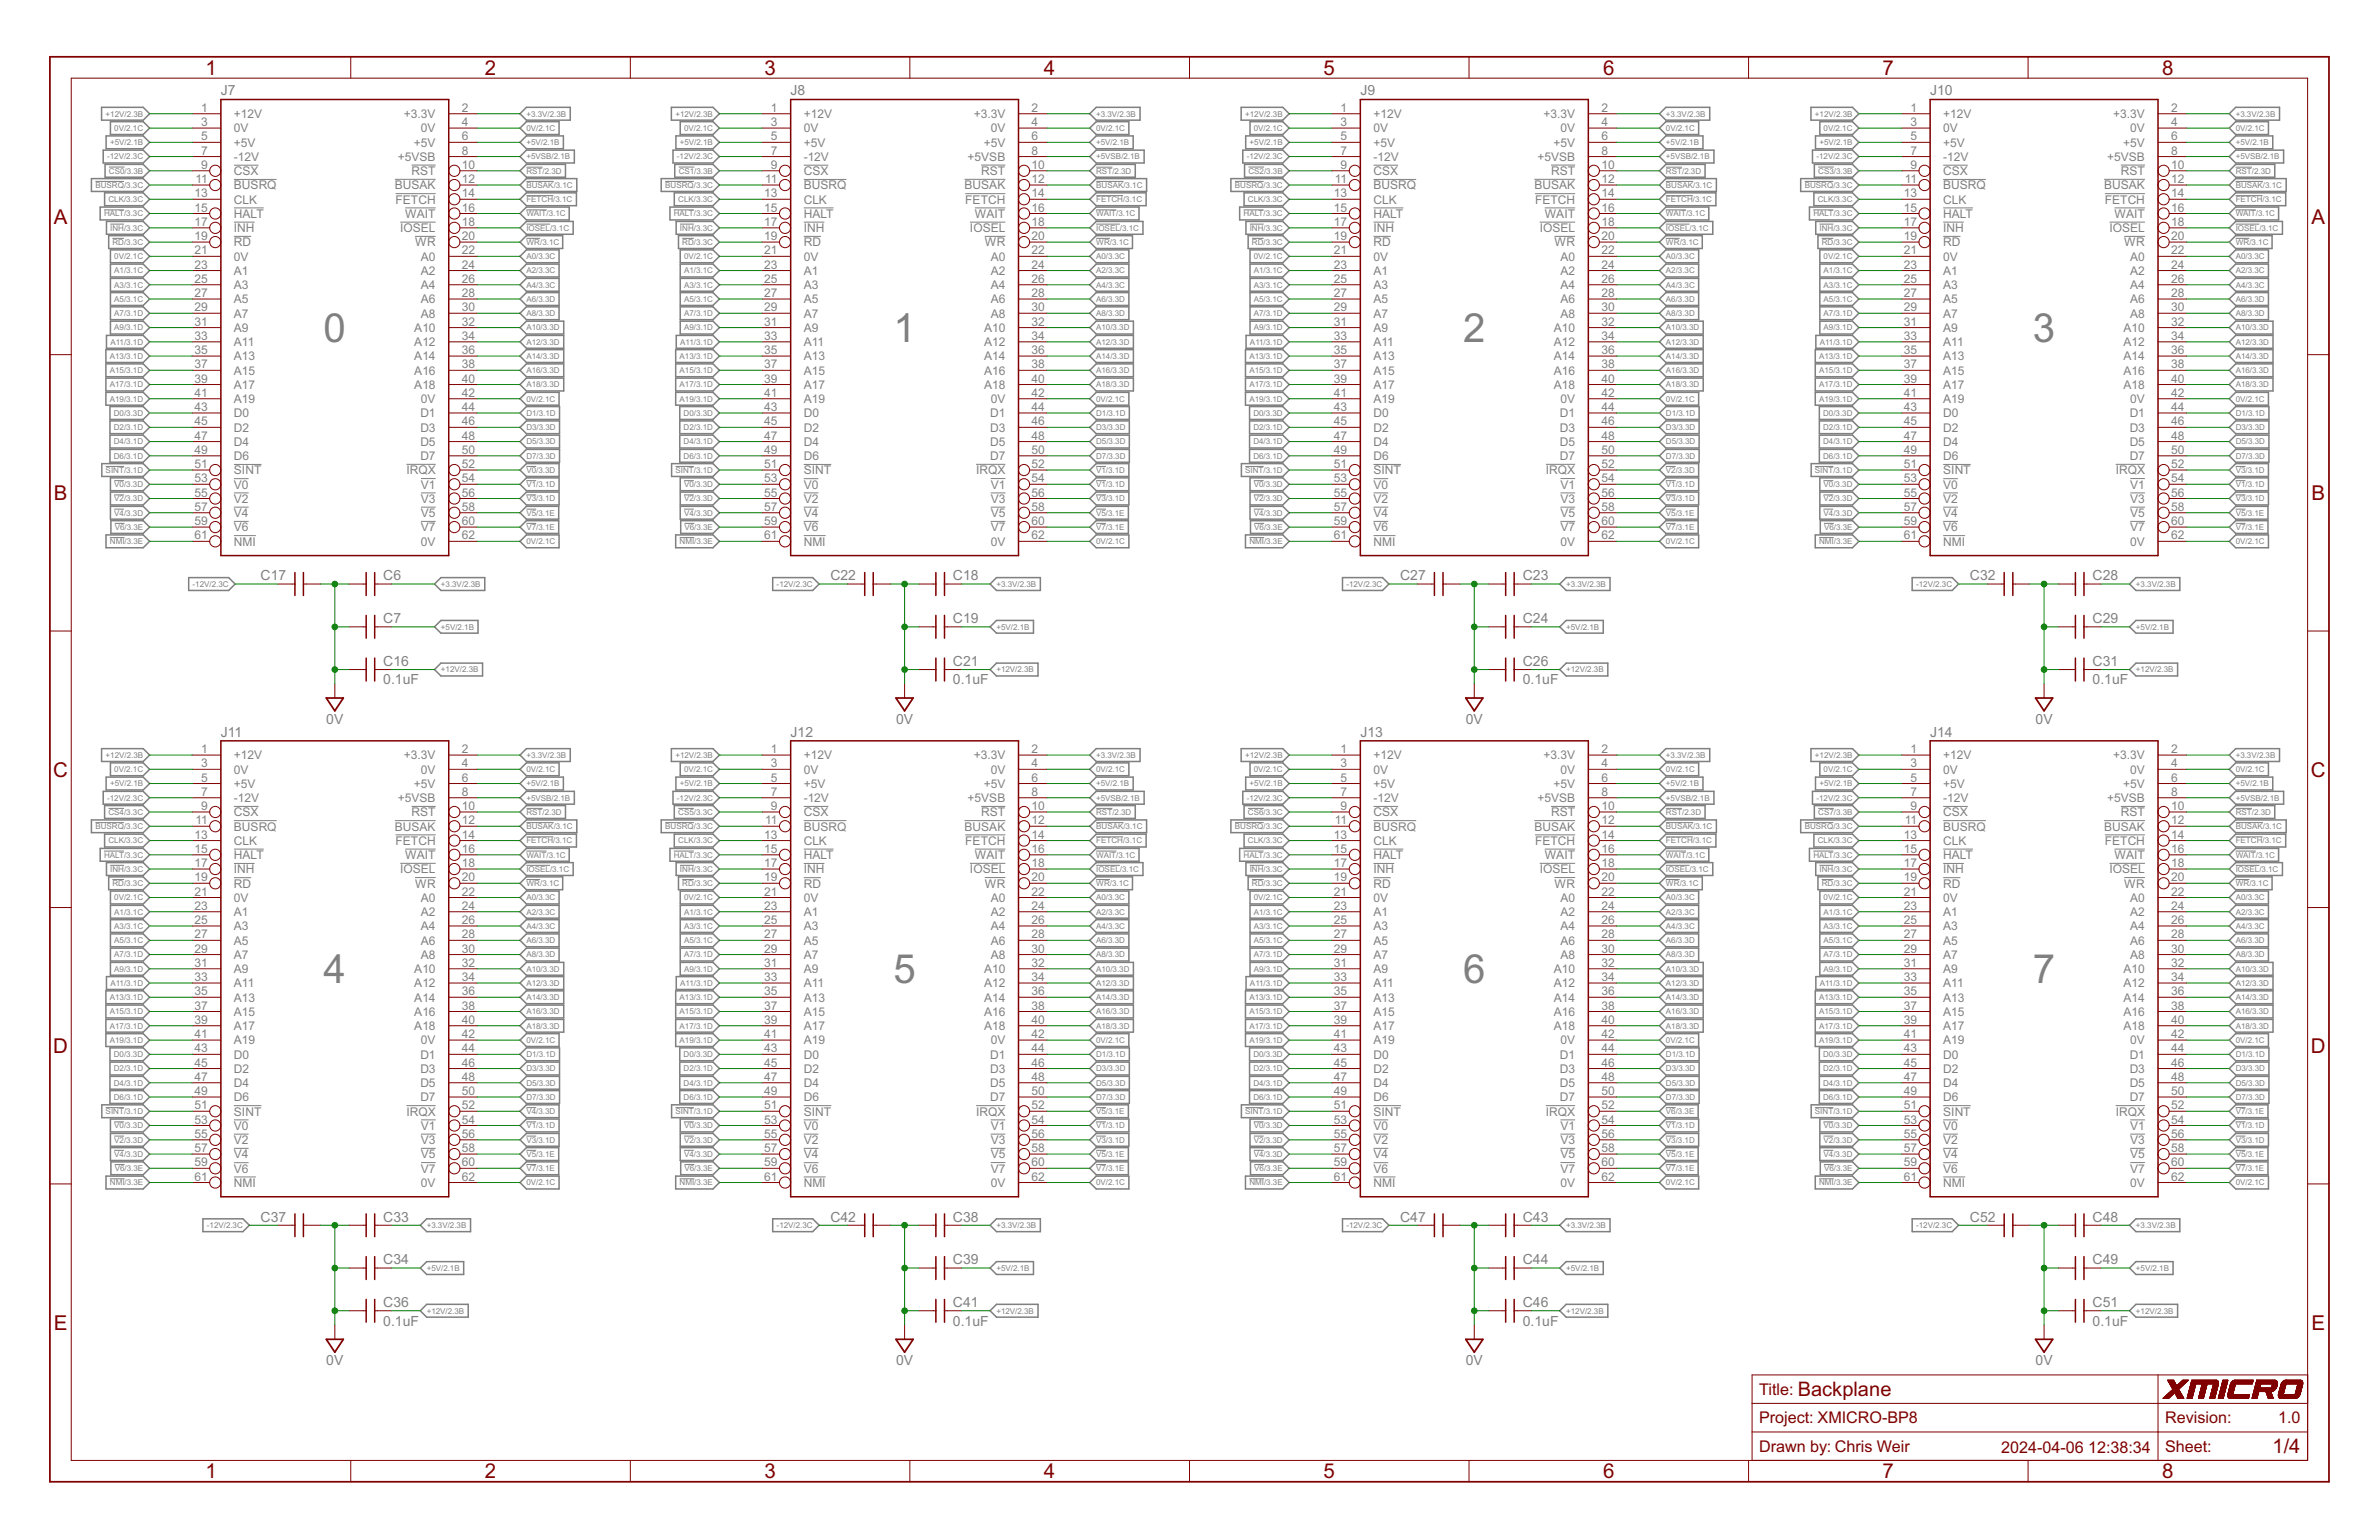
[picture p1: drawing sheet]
<svg xmlns="http://www.w3.org/2000/svg" width="432mm" height="279mm" viewBox="0 0 432 279" stroke-linecap="round" stroke-linejoin="round" font-family="sans-serif">
<defs><g id="words">
<g font-size="8.1" fill="#808080">
<text x="58.7" y="62">0</text>
<text x="162.2" y="62">1</text>
<text x="265.6" y="62">2</text>
<text x="369" y="62">3</text>
<text x="58.7" y="178.3">4</text>
<text x="162.2" y="178.3">5</text>
<text x="265.6" y="178.3">6</text>
<text x="369" y="178.3">7</text>
</g>
<g font-size="4.1" fill="#800000">
<text x="37.3" y="13.6">1</text>
<text x="88" y="13.6">2</text>
<text x="138.7" y="13.6">3</text>
<text x="189.5" y="13.6">4</text>
<text x="240.2" y="13.6">5</text>
<text x="291" y="13.6">6</text>
<text x="341.7" y="13.6">7</text>
<text x="392.4" y="13.6">8</text>
<text x="9.7" y="40.6">A</text>
<text x="419.5" y="40.6">A</text>
<text x="9.7" y="90.7">B</text>
<text x="419.5" y="90.7">B</text>
<text x="9.6" y="140.9">C</text>
<text x="419.4" y="140.9">C</text>
<text x="9.6" y="191.1">D</text>
<text x="419.4" y="191.1">D</text>
<text x="9.7" y="241.2">E</text>
<text x="419.5" y="241.2">E</text>
<text x="326.3" y="253.3">Backplane</text>
<text x="412.5" y="263.7">1/4</text>
<text x="37.3" y="268.2">1</text>
<text x="88" y="268.2">2</text>
<text x="138.7" y="268.2">3</text>
<text x="189.5" y="268.2">4</text>
<text x="240.2" y="268.2">5</text>
<text x="291" y="268.2">6</text>
<text x="341.7" y="268.2">7</text>
<text x="392.4" y="268.2">8</text>
</g>
<g font-size="3.3" fill="#800000">
<text x="319.3" y="253.1">Title:</text>
<text x="319.3" y="258.2">Project: XMICRO-BP8</text>
<text x="319.3" y="263.4">Drawn by: Chris Weir</text>
<text x="363.2" y="263.7">2024-04-06</text>
<text x="379" y="263.7">12:38:34</text>
<text x="393" y="258.2">Revision:</text>
<text x="393" y="263.4">Sheet:</text>
<text x="413.5" y="258.2">1.0</text>
</g>
<g font-size="2.8" fill="#808080">
<text x="40.1" y="17.3">J7</text>
<text x="143.5" y="17.3">J8</text>
<text x="246.9" y="17.3">J9</text>
<text x="350.3" y="17.3">J10</text>
<text x="47.3" y="105.3">C17</text>
<text x="69.6" y="105.3">C6</text>
<text x="150.7" y="105.3">C22</text>
<text x="173" y="105.3">C18</text>
<text x="254.1" y="105.3">C27</text>
<text x="276.4" y="105.3">C23</text>
<text x="357.5" y="105.3">C32</text>
<text x="379.8" y="105.3">C28</text>
<text x="69.6" y="113.1">C7</text>
<text x="173" y="113.1">C19</text>
<text x="276.4" y="113.1">C24</text>
<text x="379.8" y="113.1">C29</text>
<text x="69.6" y="124.2">0.1uF</text>
<text x="69.6" y="120.8">C16</text>
<text x="173" y="124.2">0.1uF</text>
<text x="173" y="120.8">C21</text>
<text x="276.4" y="124.2">0.1uF</text>
<text x="276.4" y="120.8">C26</text>
<text x="379.8" y="124.2">0.1uF</text>
<text x="379.8" y="120.8">C31</text>
<text x="59.2" y="131.3">0V</text>
<text x="162.6" y="131.3">0V</text>
<text x="266.1" y="131.3">0V</text>
<text x="369.5" y="131.3">0V</text>
<text x="40.1" y="133.6">J11</text>
<text x="143.5" y="133.6">J12</text>
<text x="246.9" y="133.6">J13</text>
<text x="350.3" y="133.6">J14</text>
<text x="47.3" y="221.7">C37</text>
<text x="69.6" y="221.7">C33</text>
<text x="150.7" y="221.7">C42</text>
<text x="173" y="221.7">C38</text>
<text x="254.1" y="221.7">C47</text>
<text x="276.4" y="221.7">C43</text>
<text x="357.5" y="221.7">C52</text>
<text x="379.8" y="221.7">C48</text>
<text x="69.6" y="229.4">C34</text>
<text x="173" y="229.4">C39</text>
<text x="276.4" y="229.4">C44</text>
<text x="379.8" y="229.4">C49</text>
<text x="69.6" y="237.2">C36</text>
<text x="173" y="237.2">C41</text>
<text x="276.4" y="237.2">C46</text>
<text x="379.8" y="237.2">C51</text>
<text x="69.6" y="240.5">0.1uF</text>
<text x="173" y="240.5">0.1uF</text>
<text x="276.4" y="240.5">0.1uF</text>
<text x="379.8" y="240.5">0.1uF</text>
<text x="59.2" y="247.6">0V</text>
<text x="162.6" y="247.6">0V</text>
<text x="266.1" y="247.6">0V</text>
<text x="369.5" y="247.6">0V</text>
</g>
<g font-size="2.4" fill="#808080">
<text x="36.5" y="20.3">1</text>
<text x="36.5" y="22.9">3</text>
<text x="42.5" y="21.4">+12V</text>
<text x="73.3" y="21.4">+3.3V</text>
<text x="83.8" y="22.9">4</text>
<text x="83.8" y="20.3">2</text>
<text x="139.9" y="20.3">1</text>
<text x="139.9" y="22.9">3</text>
<text x="145.9" y="21.4">+12V</text>
<text x="176.7" y="21.4">+3.3V</text>
<text x="187.2" y="22.9">4</text>
<text x="187.2" y="20.3">2</text>
<text x="243.3" y="20.3">1</text>
<text x="243.3" y="22.9">3</text>
<text x="249.3" y="21.4">+12V</text>
<text x="280.1" y="21.4">+3.3V</text>
<text x="290.7" y="22.9">4</text>
<text x="290.7" y="20.3">2</text>
<text x="346.7" y="20.3">1</text>
<text x="346.7" y="22.9">3</text>
<text x="352.7" y="21.4">+12V</text>
<text x="383.6" y="21.4">+3.3V</text>
<text x="394.1" y="22.9">4</text>
<text x="394.1" y="20.3">2</text>
<text x="36.5" y="25.5">5</text>
<text x="36.5" y="28">7</text>
<text x="42.5" y="24">0V</text>
<text x="42.5" y="26.6">+5V</text>
<text x="42.5" y="29.2">-12V</text>
<text x="72.2" y="29.2">+5VSB</text>
<text x="75.1" y="26.6">+5V</text>
<text x="76.4" y="24">0V</text>
<text x="83.8" y="28">8</text>
<text x="83.8" y="25.5">6</text>
<text x="139.9" y="25.5">5</text>
<text x="139.9" y="28">7</text>
<text x="145.9" y="24">0V</text>
<text x="145.9" y="26.6">+5V</text>
<text x="145.9" y="29.2">-12V</text>
<text x="175.6" y="29.2">+5VSB</text>
<text x="178.6" y="26.6">+5V</text>
<text x="179.8" y="24">0V</text>
<text x="187.2" y="28">8</text>
<text x="187.2" y="25.5">6</text>
<text x="243.3" y="25.5">5</text>
<text x="243.3" y="28">7</text>
<text x="249.3" y="24">0V</text>
<text x="249.3" y="26.6">+5V</text>
<text x="249.3" y="29.2">-12V</text>
<text x="279" y="29.2">+5VSB</text>
<text x="282" y="26.6">+5V</text>
<text x="283.2" y="24">0V</text>
<text x="290.7" y="28">8</text>
<text x="290.7" y="25.5">6</text>
<text x="346.7" y="25.5">5</text>
<text x="346.7" y="28">7</text>
<text x="352.7" y="24">0V</text>
<text x="352.7" y="26.6">+5V</text>
<text x="352.7" y="29.2">-12V</text>
<text x="382.5" y="29.2">+5VSB</text>
<text x="385.4" y="26.6">+5V</text>
<text x="386.7" y="24">0V</text>
<text x="394.1" y="28">8</text>
<text x="394.1" y="25.5">6</text>
<text x="35.3" y="35.8">13</text>
<text x="35.5" y="33.2">11</text>
<text x="36.5" y="30.6">9</text>
<text x="42.5" y="31.8">CSX</text>
<text x="42.5" y="34.3">BUSRQ</text>
<text x="71.7" y="34.3">BUSAK</text>
<text x="74.7" y="31.8">RST</text>
<text x="83.8" y="35.8">14</text>
<text x="83.8" y="30.6">10</text>
<text x="83.8" y="33.2">12</text>
<text x="138.7" y="35.8">13</text>
<text x="138.9" y="33.2">11</text>
<text x="139.9" y="30.6">9</text>
<text x="145.9" y="31.8">CSX</text>
<text x="145.9" y="34.3">BUSRQ</text>
<text x="175.1" y="34.3">BUSAK</text>
<text x="178.1" y="31.8">RST</text>
<text x="187.2" y="35.8">14</text>
<text x="187.2" y="30.6">10</text>
<text x="187.2" y="33.2">12</text>
<text x="242.1" y="35.8">13</text>
<text x="242.3" y="33.2">11</text>
<text x="243.3" y="30.6">9</text>
<text x="249.3" y="31.8">CSX</text>
<text x="249.3" y="34.3">BUSRQ</text>
<text x="278.5" y="34.3">BUSAK</text>
<text x="281.5" y="31.8">RST</text>
<text x="290.7" y="35.8">14</text>
<text x="290.7" y="30.6">10</text>
<text x="290.7" y="33.2">12</text>
<text x="345.5" y="35.8">13</text>
<text x="345.7" y="33.2">11</text>
<text x="346.7" y="30.6">9</text>
<text x="352.7" y="31.8">CSX</text>
<text x="352.7" y="34.3">BUSRQ</text>
<text x="381.9" y="34.3">BUSAK</text>
<text x="384.9" y="31.8">RST</text>
<text x="394.1" y="35.8">14</text>
<text x="394.1" y="30.6">10</text>
<text x="394.1" y="33.2">12</text>
<text x="35.3" y="41">17</text>
<text x="35.3" y="38.4">15</text>
<text x="42.5" y="36.9">CLK</text>
<text x="42.5" y="39.5">HALT</text>
<text x="71.8" y="36.9">FETCH</text>
<text x="73.5" y="39.5">WAIT</text>
<text x="83.8" y="41">18</text>
<text x="83.8" y="38.4">16</text>
<text x="138.7" y="41">17</text>
<text x="138.7" y="38.4">15</text>
<text x="145.9" y="36.9">CLK</text>
<text x="145.9" y="39.5">HALT</text>
<text x="175.2" y="36.9">FETCH</text>
<text x="177" y="39.5">WAIT</text>
<text x="187.2" y="41">18</text>
<text x="187.2" y="38.4">16</text>
<text x="242.1" y="41">17</text>
<text x="242.1" y="38.4">15</text>
<text x="249.3" y="36.9">CLK</text>
<text x="249.3" y="39.5">HALT</text>
<text x="278.6" y="36.9">FETCH</text>
<text x="280.4" y="39.5">WAIT</text>
<text x="290.7" y="41">18</text>
<text x="290.7" y="38.4">16</text>
<text x="345.5" y="41">17</text>
<text x="345.5" y="38.4">15</text>
<text x="352.7" y="36.9">CLK</text>
<text x="352.7" y="39.5">HALT</text>
<text x="382" y="36.9">FETCH</text>
<text x="383.8" y="39.5">WAIT</text>
<text x="394.1" y="41">18</text>
<text x="394.1" y="38.4">16</text>
<text x="35.3" y="43.6">19</text>
<text x="35.3" y="46.1">21</text>
<text x="42.5" y="42.1">INH</text>
<text x="42.5" y="44.7">RD</text>
<text x="42.5" y="47.3">0V</text>
<text x="72.6" y="42.1">IOSEL</text>
<text x="75.3" y="44.7">WR</text>
<text x="76.4" y="47.3">A0</text>
<text x="83.8" y="43.6">20</text>
<text x="83.8" y="46.1">22</text>
<text x="138.7" y="43.6">19</text>
<text x="138.7" y="46.1">21</text>
<text x="145.9" y="42.1">INH</text>
<text x="145.9" y="44.7">RD</text>
<text x="145.9" y="47.3">0V</text>
<text x="176.1" y="42.1">IOSEL</text>
<text x="178.7" y="44.7">WR</text>
<text x="179.8" y="47.3">A0</text>
<text x="187.2" y="43.6">20</text>
<text x="187.2" y="46.1">22</text>
<text x="242.1" y="43.6">19</text>
<text x="242.1" y="46.1">21</text>
<text x="249.3" y="42.1">INH</text>
<text x="249.3" y="44.7">RD</text>
<text x="249.3" y="47.3">0V</text>
<text x="279.5" y="42.1">IOSEL</text>
<text x="282.2" y="44.7">WR</text>
<text x="283.2" y="47.3">A0</text>
<text x="290.7" y="43.6">20</text>
<text x="290.7" y="46.1">22</text>
<text x="345.5" y="43.6">19</text>
<text x="345.5" y="46.1">21</text>
<text x="352.7" y="42.1">INH</text>
<text x="352.7" y="44.7">RD</text>
<text x="352.7" y="47.3">0V</text>
<text x="382.9" y="42.1">IOSEL</text>
<text x="385.6" y="44.7">WR</text>
<text x="386.7" y="47.3">A0</text>
<text x="394.1" y="43.6">20</text>
<text x="394.1" y="46.1">22</text>
<text x="35.3" y="48.7">23</text>
<text x="35.3" y="51.3">25</text>
<text x="35.3" y="53.9">27</text>
<text x="42.5" y="49.9">A1</text>
<text x="42.5" y="52.4">A3</text>
<text x="76.4" y="49.9">A2</text>
<text x="76.4" y="52.4">A4</text>
<text x="83.8" y="48.7">24</text>
<text x="83.8" y="51.3">26</text>
<text x="83.8" y="53.9">28</text>
<text x="138.7" y="48.7">23</text>
<text x="138.7" y="51.3">25</text>
<text x="138.7" y="53.9">27</text>
<text x="145.9" y="49.9">A1</text>
<text x="145.9" y="52.4">A3</text>
<text x="179.8" y="49.9">A2</text>
<text x="179.8" y="52.4">A4</text>
<text x="187.2" y="48.7">24</text>
<text x="187.2" y="51.3">26</text>
<text x="187.2" y="53.9">28</text>
<text x="242.1" y="48.7">23</text>
<text x="242.1" y="51.3">25</text>
<text x="242.1" y="53.9">27</text>
<text x="249.3" y="49.9">A1</text>
<text x="249.3" y="52.4">A3</text>
<text x="283.2" y="49.9">A2</text>
<text x="283.2" y="52.4">A4</text>
<text x="290.7" y="48.7">24</text>
<text x="290.7" y="51.3">26</text>
<text x="290.7" y="53.9">28</text>
<text x="345.5" y="48.7">23</text>
<text x="345.5" y="51.3">25</text>
<text x="345.5" y="53.9">27</text>
<text x="352.7" y="49.9">A1</text>
<text x="352.7" y="52.4">A3</text>
<text x="386.7" y="49.9">A2</text>
<text x="386.7" y="52.4">A4</text>
<text x="394.1" y="48.7">24</text>
<text x="394.1" y="51.3">26</text>
<text x="394.1" y="53.9">28</text>
<text x="35.3" y="56.5">29</text>
<text x="35.3" y="59.1">31</text>
<text x="42.5" y="55">A5</text>
<text x="42.5" y="57.6">A7</text>
<text x="76.4" y="55">A6</text>
<text x="76.4" y="57.6">A8</text>
<text x="83.8" y="56.5">30</text>
<text x="83.8" y="59.1">32</text>
<text x="138.7" y="56.5">29</text>
<text x="138.7" y="59.1">31</text>
<text x="145.9" y="55">A5</text>
<text x="145.9" y="57.6">A7</text>
<text x="179.8" y="55">A6</text>
<text x="179.8" y="57.6">A8</text>
<text x="187.2" y="56.5">30</text>
<text x="187.2" y="59.1">32</text>
<text x="242.1" y="56.5">29</text>
<text x="242.1" y="59.1">31</text>
<text x="249.3" y="55">A5</text>
<text x="249.3" y="57.6">A7</text>
<text x="283.2" y="55">A6</text>
<text x="283.2" y="57.6">A8</text>
<text x="290.7" y="56.5">30</text>
<text x="290.7" y="59.1">32</text>
<text x="345.5" y="56.5">29</text>
<text x="345.5" y="59.1">31</text>
<text x="352.7" y="55">A5</text>
<text x="352.7" y="57.6">A7</text>
<text x="386.7" y="55">A6</text>
<text x="386.7" y="57.6">A8</text>
<text x="394.1" y="56.5">30</text>
<text x="394.1" y="59.1">32</text>
<text x="35.3" y="61.6">33</text>
<text x="35.3" y="64.2">35</text>
<text x="42.5" y="60.2">A9</text>
<text x="42.5" y="62.8">A11</text>
<text x="42.5" y="65.4">A13</text>
<text x="75.2" y="60.2">A10</text>
<text x="75.2" y="62.8">A12</text>
<text x="75.2" y="65.4">A14</text>
<text x="83.8" y="61.6">34</text>
<text x="83.8" y="64.2">36</text>
<text x="138.7" y="61.6">33</text>
<text x="138.7" y="64.2">35</text>
<text x="145.9" y="60.2">A9</text>
<text x="145.9" y="62.8">A11</text>
<text x="145.9" y="65.4">A13</text>
<text x="178.6" y="60.2">A10</text>
<text x="178.6" y="62.8">A12</text>
<text x="178.6" y="65.4">A14</text>
<text x="187.2" y="61.6">34</text>
<text x="187.2" y="64.2">36</text>
<text x="242.1" y="61.6">33</text>
<text x="242.1" y="64.2">35</text>
<text x="249.3" y="60.2">A9</text>
<text x="249.3" y="62.8">A11</text>
<text x="249.3" y="65.4">A13</text>
<text x="282" y="60.2">A10</text>
<text x="282" y="62.8">A12</text>
<text x="282" y="65.4">A14</text>
<text x="290.7" y="61.6">34</text>
<text x="290.7" y="64.2">36</text>
<text x="345.5" y="61.6">33</text>
<text x="345.5" y="64.2">35</text>
<text x="352.7" y="60.2">A9</text>
<text x="352.7" y="62.8">A11</text>
<text x="352.7" y="65.4">A13</text>
<text x="385.4" y="60.2">A10</text>
<text x="385.4" y="62.8">A12</text>
<text x="385.4" y="65.4">A14</text>
<text x="394.1" y="61.6">34</text>
<text x="394.1" y="64.2">36</text>
<text x="35.3" y="66.8">37</text>
<text x="35.3" y="69.4">39</text>
<text x="35.3" y="72">41</text>
<text x="42.5" y="68">A15</text>
<text x="42.5" y="70.5">A17</text>
<text x="75.2" y="70.5">A18</text>
<text x="75.2" y="68">A16</text>
<text x="83.8" y="69.4">40</text>
<text x="83.8" y="66.8">38</text>
<text x="83.8" y="72">42</text>
<text x="138.7" y="66.8">37</text>
<text x="138.7" y="69.4">39</text>
<text x="138.7" y="72">41</text>
<text x="145.9" y="68">A15</text>
<text x="145.9" y="70.5">A17</text>
<text x="178.6" y="70.5">A18</text>
<text x="178.6" y="68">A16</text>
<text x="187.2" y="69.4">40</text>
<text x="187.2" y="66.8">38</text>
<text x="187.2" y="72">42</text>
<text x="242.1" y="66.8">37</text>
<text x="242.1" y="69.4">39</text>
<text x="242.1" y="72">41</text>
<text x="249.3" y="68">A15</text>
<text x="249.3" y="70.5">A17</text>
<text x="282" y="70.5">A18</text>
<text x="282" y="68">A16</text>
<text x="290.7" y="69.4">40</text>
<text x="290.7" y="66.8">38</text>
<text x="290.7" y="72">42</text>
<text x="345.5" y="66.8">37</text>
<text x="345.5" y="69.4">39</text>
<text x="345.5" y="72">41</text>
<text x="352.7" y="68">A15</text>
<text x="352.7" y="70.5">A17</text>
<text x="385.4" y="70.5">A18</text>
<text x="385.4" y="68">A16</text>
<text x="394.1" y="69.4">40</text>
<text x="394.1" y="66.8">38</text>
<text x="394.1" y="72">42</text>
<text x="35.3" y="74.6">43</text>
<text x="35.3" y="77.2">45</text>
<text x="42.5" y="75.7">D0</text>
<text x="42.5" y="73.1">A19</text>
<text x="76.3" y="75.7">D1</text>
<text x="76.4" y="73.1">0V</text>
<text x="83.8" y="74.6">44</text>
<text x="83.8" y="77.2">46</text>
<text x="138.7" y="74.6">43</text>
<text x="138.7" y="77.2">45</text>
<text x="145.9" y="75.7">D0</text>
<text x="145.9" y="73.1">A19</text>
<text x="179.7" y="75.7">D1</text>
<text x="179.8" y="73.1">0V</text>
<text x="187.2" y="74.6">44</text>
<text x="187.2" y="77.2">46</text>
<text x="242.1" y="74.6">43</text>
<text x="242.1" y="77.2">45</text>
<text x="249.3" y="75.7">D0</text>
<text x="249.3" y="73.1">A19</text>
<text x="283.1" y="75.7">D1</text>
<text x="283.2" y="73.1">0V</text>
<text x="290.7" y="74.6">44</text>
<text x="290.7" y="77.2">46</text>
<text x="345.5" y="74.6">43</text>
<text x="345.5" y="77.2">45</text>
<text x="352.7" y="75.7">D0</text>
<text x="352.7" y="73.1">A19</text>
<text x="386.5" y="75.7">D1</text>
<text x="386.7" y="73.1">0V</text>
<text x="394.1" y="74.6">44</text>
<text x="394.1" y="77.2">46</text>
<text x="35.3" y="79.7">47</text>
<text x="35.3" y="82.3">49</text>
<text x="42.5" y="78.3">D2</text>
<text x="42.5" y="80.9">D4</text>
<text x="42.5" y="83.5">D6</text>
<text x="76.3" y="78.3">D3</text>
<text x="76.3" y="80.9">D5</text>
<text x="76.3" y="83.5">D7</text>
<text x="83.8" y="79.7">48</text>
<text x="83.8" y="82.3">50</text>
<text x="138.7" y="79.7">47</text>
<text x="138.7" y="82.3">49</text>
<text x="145.9" y="78.3">D2</text>
<text x="145.9" y="80.9">D4</text>
<text x="145.9" y="83.5">D6</text>
<text x="179.7" y="78.3">D3</text>
<text x="179.7" y="80.9">D5</text>
<text x="179.7" y="83.5">D7</text>
<text x="187.2" y="79.7">48</text>
<text x="187.2" y="82.3">50</text>
<text x="242.1" y="79.7">47</text>
<text x="242.1" y="82.3">49</text>
<text x="249.3" y="78.3">D2</text>
<text x="249.3" y="80.9">D4</text>
<text x="249.3" y="83.5">D6</text>
<text x="283.1" y="78.3">D3</text>
<text x="283.1" y="80.9">D5</text>
<text x="283.1" y="83.5">D7</text>
<text x="290.7" y="79.7">48</text>
<text x="290.7" y="82.3">50</text>
<text x="345.5" y="79.7">47</text>
<text x="345.5" y="82.3">49</text>
<text x="352.7" y="78.3">D2</text>
<text x="352.7" y="80.9">D4</text>
<text x="352.7" y="83.5">D6</text>
<text x="386.5" y="78.3">D3</text>
<text x="386.5" y="80.9">D5</text>
<text x="386.5" y="83.5">D7</text>
<text x="394.1" y="79.7">48</text>
<text x="394.1" y="82.3">50</text>
<text x="35.3" y="84.9">51</text>
<text x="35.3" y="87.5">53</text>
<text x="42.5" y="86.1">SINT</text>
<text x="42.5" y="88.6">V0</text>
<text x="73.8" y="86">IRQX</text>
<text x="76.4" y="88.6">V1</text>
<text x="83.8" y="84.9">52</text>
<text x="83.8" y="87.5">54</text>
<text x="138.7" y="84.9">51</text>
<text x="138.7" y="87.5">53</text>
<text x="145.9" y="86.1">SINT</text>
<text x="145.9" y="88.6">V0</text>
<text x="177.2" y="86">IRQX</text>
<text x="179.8" y="88.6">V1</text>
<text x="187.2" y="84.9">52</text>
<text x="187.2" y="87.5">54</text>
<text x="242.1" y="84.9">51</text>
<text x="242.1" y="87.5">53</text>
<text x="249.3" y="86.1">SINT</text>
<text x="249.3" y="88.6">V0</text>
<text x="280.6" y="86">IRQX</text>
<text x="283.2" y="88.6">V1</text>
<text x="290.7" y="84.9">52</text>
<text x="290.7" y="87.5">54</text>
<text x="345.5" y="84.9">51</text>
<text x="345.5" y="87.5">53</text>
<text x="352.7" y="86.1">SINT</text>
<text x="352.7" y="88.6">V0</text>
<text x="384" y="86">IRQX</text>
<text x="386.7" y="88.6">V1</text>
<text x="394.1" y="84.9">52</text>
<text x="394.1" y="87.5">54</text>
<text x="35.3" y="95.3">59</text>
<text x="35.3" y="92.7">57</text>
<text x="35.3" y="90.1">55</text>
<text x="42.5" y="93.8">V4</text>
<text x="42.5" y="91.2">V2</text>
<text x="76.4" y="93.8">V5</text>
<text x="76.4" y="91.2">V3</text>
<text x="83.8" y="95.3">60</text>
<text x="83.8" y="92.7">58</text>
<text x="83.8" y="90.1">56</text>
<text x="138.7" y="95.3">59</text>
<text x="138.7" y="92.7">57</text>
<text x="138.7" y="90.1">55</text>
<text x="145.9" y="93.8">V4</text>
<text x="145.9" y="91.2">V2</text>
<text x="179.8" y="93.8">V5</text>
<text x="179.8" y="91.2">V3</text>
<text x="187.2" y="95.3">60</text>
<text x="187.2" y="92.7">58</text>
<text x="187.2" y="90.1">56</text>
<text x="242.1" y="95.3">59</text>
<text x="242.1" y="92.7">57</text>
<text x="242.1" y="90.1">55</text>
<text x="249.3" y="93.8">V4</text>
<text x="249.3" y="91.2">V2</text>
<text x="283.2" y="93.8">V5</text>
<text x="283.2" y="91.2">V3</text>
<text x="290.7" y="95.3">60</text>
<text x="290.7" y="92.7">58</text>
<text x="290.7" y="90.1">56</text>
<text x="345.5" y="95.3">59</text>
<text x="345.5" y="92.7">57</text>
<text x="345.5" y="90.1">55</text>
<text x="352.7" y="93.8">V4</text>
<text x="352.7" y="91.2">V2</text>
<text x="386.7" y="93.8">V5</text>
<text x="386.7" y="91.2">V3</text>
<text x="394.1" y="95.3">60</text>
<text x="394.1" y="92.7">58</text>
<text x="394.1" y="90.1">56</text>
<text x="35.3" y="97.8">61</text>
<text x="42.5" y="96.4">V6</text>
<text x="42.5" y="99">NMI</text>
<text x="76.4" y="99">0V</text>
<text x="76.4" y="96.4">V7</text>
<text x="83.8" y="97.8">62</text>
<text x="138.7" y="97.8">61</text>
<text x="145.9" y="96.4">V6</text>
<text x="145.9" y="99">NMI</text>
<text x="179.8" y="99">0V</text>
<text x="179.8" y="96.4">V7</text>
<text x="187.2" y="97.8">62</text>
<text x="242.1" y="97.8">61</text>
<text x="249.3" y="96.4">V6</text>
<text x="249.3" y="99">NMI</text>
<text x="283.2" y="99">0V</text>
<text x="283.2" y="96.4">V7</text>
<text x="290.7" y="97.8">62</text>
<text x="345.5" y="97.8">61</text>
<text x="352.7" y="96.4">V6</text>
<text x="352.7" y="99">NMI</text>
<text x="386.7" y="99">0V</text>
<text x="386.7" y="96.4">V7</text>
<text x="394.1" y="97.8">62</text>
<text x="36.5" y="136.6">1</text>
<text x="42.5" y="137.8">+12V</text>
<text x="73.3" y="137.8">+3.3V</text>
<text x="83.8" y="136.6">2</text>
<text x="139.9" y="136.6">1</text>
<text x="145.9" y="137.8">+12V</text>
<text x="176.7" y="137.8">+3.3V</text>
<text x="187.2" y="136.6">2</text>
<text x="243.3" y="136.6">1</text>
<text x="249.3" y="137.8">+12V</text>
<text x="280.1" y="137.8">+3.3V</text>
<text x="290.7" y="136.6">2</text>
<text x="346.7" y="136.6">1</text>
<text x="352.7" y="137.8">+12V</text>
<text x="383.6" y="137.8">+3.3V</text>
<text x="394.1" y="136.6">2</text>
<text x="36.5" y="139.2">3</text>
<text x="36.5" y="141.8">5</text>
<text x="42.5" y="140.3">0V</text>
<text x="42.5" y="142.9">+5V</text>
<text x="75.1" y="142.9">+5V</text>
<text x="76.4" y="140.3">0V</text>
<text x="83.8" y="141.8">6</text>
<text x="83.8" y="139.2">4</text>
<text x="139.9" y="139.2">3</text>
<text x="139.9" y="141.8">5</text>
<text x="145.9" y="140.3">0V</text>
<text x="145.9" y="142.9">+5V</text>
<text x="178.6" y="142.9">+5V</text>
<text x="179.8" y="140.3">0V</text>
<text x="187.2" y="141.8">6</text>
<text x="187.2" y="139.2">4</text>
<text x="243.3" y="139.2">3</text>
<text x="243.3" y="141.8">5</text>
<text x="249.3" y="140.3">0V</text>
<text x="249.3" y="142.9">+5V</text>
<text x="282" y="142.9">+5V</text>
<text x="283.2" y="140.3">0V</text>
<text x="290.7" y="141.8">6</text>
<text x="290.7" y="139.2">4</text>
<text x="346.7" y="139.2">3</text>
<text x="346.7" y="141.8">5</text>
<text x="352.7" y="140.3">0V</text>
<text x="352.7" y="142.9">+5V</text>
<text x="385.4" y="142.9">+5V</text>
<text x="386.7" y="140.3">0V</text>
<text x="394.1" y="141.8">6</text>
<text x="394.1" y="139.2">4</text>
<text x="35.5" y="149.6">11</text>
<text x="36.5" y="144.4">7</text>
<text x="36.5" y="147">9</text>
<text x="42.5" y="145.5">-12V</text>
<text x="42.5" y="148.1">CSX</text>
<text x="72.2" y="145.5">+5VSB</text>
<text x="74.7" y="148.1">RST</text>
<text x="83.8" y="144.4">8</text>
<text x="83.8" y="147">10</text>
<text x="83.8" y="149.6">12</text>
<text x="138.9" y="149.6">11</text>
<text x="139.9" y="144.4">7</text>
<text x="139.9" y="147">9</text>
<text x="145.9" y="145.5">-12V</text>
<text x="145.9" y="148.1">CSX</text>
<text x="175.6" y="145.5">+5VSB</text>
<text x="178.1" y="148.1">RST</text>
<text x="187.2" y="144.4">8</text>
<text x="187.2" y="147">10</text>
<text x="187.2" y="149.6">12</text>
<text x="242.3" y="149.6">11</text>
<text x="243.3" y="144.4">7</text>
<text x="243.3" y="147">9</text>
<text x="249.3" y="145.5">-12V</text>
<text x="249.3" y="148.1">CSX</text>
<text x="279" y="145.5">+5VSB</text>
<text x="281.5" y="148.1">RST</text>
<text x="290.7" y="144.4">8</text>
<text x="290.7" y="147">10</text>
<text x="290.7" y="149.6">12</text>
<text x="345.7" y="149.6">11</text>
<text x="346.7" y="144.4">7</text>
<text x="346.7" y="147">9</text>
<text x="352.7" y="145.5">-12V</text>
<text x="352.7" y="148.1">CSX</text>
<text x="382.5" y="145.5">+5VSB</text>
<text x="384.9" y="148.1">RST</text>
<text x="394.1" y="144.4">8</text>
<text x="394.1" y="147">10</text>
<text x="394.1" y="149.6">12</text>
<text x="35.3" y="152.1">13</text>
<text x="35.3" y="154.7">15</text>
<text x="42.5" y="153.3">CLK</text>
<text x="42.5" y="155.9">HALT</text>
<text x="42.5" y="150.7">BUSRQ</text>
<text x="71.7" y="150.7">BUSAK</text>
<text x="71.8" y="153.3">FETCH</text>
<text x="73.5" y="155.9">WAIT</text>
<text x="83.8" y="152.1">14</text>
<text x="83.8" y="154.7">16</text>
<text x="138.7" y="152.1">13</text>
<text x="138.7" y="154.7">15</text>
<text x="145.9" y="153.3">CLK</text>
<text x="145.9" y="155.9">HALT</text>
<text x="145.9" y="150.7">BUSRQ</text>
<text x="175.1" y="150.7">BUSAK</text>
<text x="175.2" y="153.3">FETCH</text>
<text x="177" y="155.9">WAIT</text>
<text x="187.2" y="152.1">14</text>
<text x="187.2" y="154.7">16</text>
<text x="242.1" y="152.1">13</text>
<text x="242.1" y="154.7">15</text>
<text x="249.3" y="153.3">CLK</text>
<text x="249.3" y="155.9">HALT</text>
<text x="249.3" y="150.7">BUSRQ</text>
<text x="278.5" y="150.7">BUSAK</text>
<text x="278.6" y="153.3">FETCH</text>
<text x="280.4" y="155.9">WAIT</text>
<text x="290.7" y="152.1">14</text>
<text x="290.7" y="154.7">16</text>
<text x="345.5" y="152.1">13</text>
<text x="345.5" y="154.7">15</text>
<text x="352.7" y="153.3">CLK</text>
<text x="352.7" y="155.9">HALT</text>
<text x="352.7" y="150.7">BUSRQ</text>
<text x="381.9" y="150.7">BUSAK</text>
<text x="382" y="153.3">FETCH</text>
<text x="383.8" y="155.9">WAIT</text>
<text x="394.1" y="152.1">14</text>
<text x="394.1" y="154.7">16</text>
<text x="35.3" y="157.3">17</text>
<text x="35.3" y="159.9">19</text>
<text x="42.5" y="158.4">INH</text>
<text x="42.5" y="161">RD</text>
<text x="72.6" y="158.4">IOSEL</text>
<text x="75.3" y="161">WR</text>
<text x="83.8" y="159.9">20</text>
<text x="83.8" y="157.3">18</text>
<text x="138.7" y="157.3">17</text>
<text x="138.7" y="159.9">19</text>
<text x="145.9" y="158.4">INH</text>
<text x="145.9" y="161">RD</text>
<text x="176.1" y="158.4">IOSEL</text>
<text x="178.7" y="161">WR</text>
<text x="187.2" y="159.9">20</text>
<text x="187.2" y="157.3">18</text>
<text x="242.1" y="157.3">17</text>
<text x="242.1" y="159.9">19</text>
<text x="249.3" y="158.4">INH</text>
<text x="249.3" y="161">RD</text>
<text x="279.5" y="158.4">IOSEL</text>
<text x="282.2" y="161">WR</text>
<text x="290.7" y="159.9">20</text>
<text x="290.7" y="157.3">18</text>
<text x="345.5" y="157.3">17</text>
<text x="345.5" y="159.9">19</text>
<text x="352.7" y="158.4">INH</text>
<text x="352.7" y="161">RD</text>
<text x="382.9" y="158.4">IOSEL</text>
<text x="385.6" y="161">WR</text>
<text x="394.1" y="159.9">20</text>
<text x="394.1" y="157.3">18</text>
<text x="35.3" y="165.1">23</text>
<text x="35.3" y="167.6">25</text>
<text x="35.3" y="162.5">21</text>
<text x="42.5" y="166.2">A1</text>
<text x="42.5" y="163.6">0V</text>
<text x="76.4" y="163.6">A0</text>
<text x="76.4" y="166.2">A2</text>
<text x="83.8" y="162.5">22</text>
<text x="83.8" y="165.1">24</text>
<text x="83.8" y="167.6">26</text>
<text x="138.7" y="165.1">23</text>
<text x="138.7" y="167.6">25</text>
<text x="138.7" y="162.5">21</text>
<text x="145.9" y="166.2">A1</text>
<text x="145.9" y="163.6">0V</text>
<text x="179.8" y="163.6">A0</text>
<text x="179.8" y="166.2">A2</text>
<text x="187.2" y="162.5">22</text>
<text x="187.2" y="165.1">24</text>
<text x="187.2" y="167.6">26</text>
<text x="242.1" y="165.1">23</text>
<text x="242.1" y="167.6">25</text>
<text x="242.1" y="162.5">21</text>
<text x="249.3" y="166.2">A1</text>
<text x="249.3" y="163.6">0V</text>
<text x="283.2" y="163.6">A0</text>
<text x="283.2" y="166.2">A2</text>
<text x="290.7" y="162.5">22</text>
<text x="290.7" y="165.1">24</text>
<text x="290.7" y="167.6">26</text>
<text x="345.5" y="165.1">23</text>
<text x="345.5" y="167.6">25</text>
<text x="345.5" y="162.5">21</text>
<text x="352.7" y="166.2">A1</text>
<text x="352.7" y="163.6">0V</text>
<text x="386.7" y="163.6">A0</text>
<text x="386.7" y="166.2">A2</text>
<text x="394.1" y="162.5">22</text>
<text x="394.1" y="165.1">24</text>
<text x="394.1" y="167.6">26</text>
<text x="35.3" y="170.2">27</text>
<text x="35.3" y="172.8">29</text>
<text x="42.5" y="168.8">A3</text>
<text x="42.5" y="171.4">A5</text>
<text x="42.5" y="174">A7</text>
<text x="76.4" y="168.8">A4</text>
<text x="76.4" y="171.4">A6</text>
<text x="76.4" y="174">A8</text>
<text x="83.8" y="170.2">28</text>
<text x="83.8" y="172.8">30</text>
<text x="138.7" y="170.2">27</text>
<text x="138.7" y="172.8">29</text>
<text x="145.9" y="168.8">A3</text>
<text x="145.9" y="171.4">A5</text>
<text x="145.9" y="174">A7</text>
<text x="179.8" y="168.8">A4</text>
<text x="179.8" y="171.4">A6</text>
<text x="179.8" y="174">A8</text>
<text x="187.2" y="170.2">28</text>
<text x="187.2" y="172.8">30</text>
<text x="242.1" y="170.2">27</text>
<text x="242.1" y="172.8">29</text>
<text x="249.3" y="168.8">A3</text>
<text x="249.3" y="171.4">A5</text>
<text x="249.3" y="174">A7</text>
<text x="283.2" y="168.8">A4</text>
<text x="283.2" y="171.4">A6</text>
<text x="283.2" y="174">A8</text>
<text x="290.7" y="170.2">28</text>
<text x="290.7" y="172.8">30</text>
<text x="345.5" y="170.2">27</text>
<text x="345.5" y="172.8">29</text>
<text x="352.7" y="168.8">A3</text>
<text x="352.7" y="171.4">A5</text>
<text x="352.7" y="174">A7</text>
<text x="386.7" y="168.8">A4</text>
<text x="386.7" y="171.4">A6</text>
<text x="386.7" y="174">A8</text>
<text x="394.1" y="170.2">28</text>
<text x="394.1" y="172.8">30</text>
<text x="35.3" y="175.4">31</text>
<text x="35.3" y="178">33</text>
<text x="42.5" y="176.5">A9</text>
<text x="42.5" y="179.1">A11</text>
<text x="75.2" y="176.5">A10</text>
<text x="75.2" y="179.1">A12</text>
<text x="83.8" y="175.4">32</text>
<text x="83.8" y="178">34</text>
<text x="138.7" y="175.4">31</text>
<text x="138.7" y="178">33</text>
<text x="145.9" y="176.5">A9</text>
<text x="145.9" y="179.1">A11</text>
<text x="178.6" y="176.5">A10</text>
<text x="178.6" y="179.1">A12</text>
<text x="187.2" y="175.4">32</text>
<text x="187.2" y="178">34</text>
<text x="242.1" y="175.4">31</text>
<text x="242.1" y="178">33</text>
<text x="249.3" y="176.5">A9</text>
<text x="249.3" y="179.1">A11</text>
<text x="282" y="176.5">A10</text>
<text x="282" y="179.1">A12</text>
<text x="290.7" y="175.4">32</text>
<text x="290.7" y="178">34</text>
<text x="345.5" y="175.4">31</text>
<text x="345.5" y="178">33</text>
<text x="352.7" y="176.5">A9</text>
<text x="352.7" y="179.1">A11</text>
<text x="385.4" y="176.5">A10</text>
<text x="385.4" y="179.1">A12</text>
<text x="394.1" y="175.4">32</text>
<text x="394.1" y="178">34</text>
<text x="35.3" y="180.6">35</text>
<text x="35.3" y="183.2">37</text>
<text x="35.3" y="185.7">39</text>
<text x="42.5" y="181.7">A13</text>
<text x="42.5" y="184.3">A15</text>
<text x="75.2" y="181.7">A14</text>
<text x="75.2" y="184.3">A16</text>
<text x="83.8" y="180.6">36</text>
<text x="83.8" y="185.7">40</text>
<text x="83.8" y="183.2">38</text>
<text x="138.7" y="180.6">35</text>
<text x="138.7" y="183.2">37</text>
<text x="138.7" y="185.7">39</text>
<text x="145.9" y="181.7">A13</text>
<text x="145.9" y="184.3">A15</text>
<text x="178.6" y="181.7">A14</text>
<text x="178.6" y="184.3">A16</text>
<text x="187.2" y="180.6">36</text>
<text x="187.2" y="185.7">40</text>
<text x="187.2" y="183.2">38</text>
<text x="242.1" y="180.6">35</text>
<text x="242.1" y="183.2">37</text>
<text x="242.1" y="185.7">39</text>
<text x="249.3" y="181.7">A13</text>
<text x="249.3" y="184.3">A15</text>
<text x="282" y="181.7">A14</text>
<text x="282" y="184.3">A16</text>
<text x="290.7" y="180.6">36</text>
<text x="290.7" y="185.7">40</text>
<text x="290.7" y="183.2">38</text>
<text x="345.5" y="180.6">35</text>
<text x="345.5" y="183.2">37</text>
<text x="345.5" y="185.7">39</text>
<text x="352.7" y="181.7">A13</text>
<text x="352.7" y="184.3">A15</text>
<text x="385.4" y="181.7">A14</text>
<text x="385.4" y="184.3">A16</text>
<text x="394.1" y="180.6">36</text>
<text x="394.1" y="185.7">40</text>
<text x="394.1" y="183.2">38</text>
<text x="35.3" y="190.9">43</text>
<text x="35.3" y="188.3">41</text>
<text x="42.5" y="186.9">A17</text>
<text x="42.5" y="189.5">A19</text>
<text x="75.2" y="186.9">A18</text>
<text x="76.4" y="189.5">0V</text>
<text x="83.8" y="190.9">44</text>
<text x="83.8" y="188.3">42</text>
<text x="138.7" y="190.9">43</text>
<text x="138.7" y="188.3">41</text>
<text x="145.9" y="186.9">A17</text>
<text x="145.9" y="189.5">A19</text>
<text x="178.6" y="186.9">A18</text>
<text x="179.8" y="189.5">0V</text>
<text x="187.2" y="190.9">44</text>
<text x="187.2" y="188.3">42</text>
<text x="242.1" y="190.9">43</text>
<text x="242.1" y="188.3">41</text>
<text x="249.3" y="186.9">A17</text>
<text x="249.3" y="189.5">A19</text>
<text x="282" y="186.9">A18</text>
<text x="283.2" y="189.5">0V</text>
<text x="290.7" y="190.9">44</text>
<text x="290.7" y="188.3">42</text>
<text x="345.5" y="190.9">43</text>
<text x="345.5" y="188.3">41</text>
<text x="352.7" y="186.9">A17</text>
<text x="352.7" y="189.5">A19</text>
<text x="385.4" y="186.9">A18</text>
<text x="386.7" y="189.5">0V</text>
<text x="394.1" y="190.9">44</text>
<text x="394.1" y="188.3">42</text>
<text x="35.3" y="193.5">45</text>
<text x="35.3" y="196.1">47</text>
<text x="42.5" y="192.1">D0</text>
<text x="42.5" y="194.6">D2</text>
<text x="42.5" y="197.2">D4</text>
<text x="76.3" y="192">D1</text>
<text x="76.3" y="194.6">D3</text>
<text x="76.3" y="197.2">D5</text>
<text x="83.8" y="193.5">46</text>
<text x="83.8" y="196.1">48</text>
<text x="138.7" y="193.5">45</text>
<text x="138.7" y="196.1">47</text>
<text x="145.9" y="192.1">D0</text>
<text x="145.9" y="194.6">D2</text>
<text x="145.9" y="197.2">D4</text>
<text x="179.7" y="192">D1</text>
<text x="179.7" y="194.6">D3</text>
<text x="179.7" y="197.2">D5</text>
<text x="187.2" y="193.5">46</text>
<text x="187.2" y="196.1">48</text>
<text x="242.1" y="193.5">45</text>
<text x="242.1" y="196.1">47</text>
<text x="249.3" y="192.1">D0</text>
<text x="249.3" y="194.6">D2</text>
<text x="249.3" y="197.2">D4</text>
<text x="283.1" y="192">D1</text>
<text x="283.1" y="194.6">D3</text>
<text x="283.1" y="197.2">D5</text>
<text x="290.7" y="193.5">46</text>
<text x="290.7" y="196.1">48</text>
<text x="345.5" y="193.5">45</text>
<text x="345.5" y="196.1">47</text>
<text x="352.7" y="192.1">D0</text>
<text x="352.7" y="194.6">D2</text>
<text x="352.7" y="197.2">D4</text>
<text x="386.5" y="192">D1</text>
<text x="386.5" y="194.6">D3</text>
<text x="386.5" y="197.2">D5</text>
<text x="394.1" y="193.5">46</text>
<text x="394.1" y="196.1">48</text>
<text x="35.3" y="201.3">51</text>
<text x="35.3" y="198.7">49</text>
<text x="35.3" y="203.8">53</text>
<text x="42.5" y="202.4">SINT</text>
<text x="42.5" y="199.8">D6</text>
<text x="73.8" y="202.4">IRQX</text>
<text x="76.3" y="199.8">D7</text>
<text x="83.8" y="198.7">50</text>
<text x="83.8" y="201.3">52</text>
<text x="83.8" y="203.8">54</text>
<text x="138.7" y="201.3">51</text>
<text x="138.7" y="198.7">49</text>
<text x="138.7" y="203.8">53</text>
<text x="145.9" y="202.4">SINT</text>
<text x="145.9" y="199.8">D6</text>
<text x="177.2" y="202.4">IRQX</text>
<text x="179.7" y="199.8">D7</text>
<text x="187.2" y="198.7">50</text>
<text x="187.2" y="201.3">52</text>
<text x="187.2" y="203.8">54</text>
<text x="242.1" y="201.3">51</text>
<text x="242.1" y="198.7">49</text>
<text x="242.1" y="203.8">53</text>
<text x="249.3" y="202.4">SINT</text>
<text x="249.3" y="199.8">D6</text>
<text x="280.6" y="202.4">IRQX</text>
<text x="283.1" y="199.8">D7</text>
<text x="290.7" y="198.7">50</text>
<text x="290.7" y="201.3">52</text>
<text x="290.7" y="203.8">54</text>
<text x="345.5" y="201.3">51</text>
<text x="345.5" y="198.7">49</text>
<text x="345.5" y="203.8">53</text>
<text x="352.7" y="202.4">SINT</text>
<text x="352.7" y="199.8">D6</text>
<text x="384" y="202.4">IRQX</text>
<text x="386.5" y="199.8">D7</text>
<text x="394.1" y="198.7">50</text>
<text x="394.1" y="201.3">52</text>
<text x="394.1" y="203.8">54</text>
<text x="35.3" y="209">57</text>
<text x="35.3" y="206.4">55</text>
<text x="42.5" y="207.6">V2</text>
<text x="42.5" y="205">V0</text>
<text x="76.4" y="207.6">V3</text>
<text x="76.4" y="205">V1</text>
<text x="83.8" y="209">58</text>
<text x="83.8" y="206.4">56</text>
<text x="138.7" y="209">57</text>
<text x="138.7" y="206.4">55</text>
<text x="145.9" y="207.6">V2</text>
<text x="145.9" y="205">V0</text>
<text x="179.8" y="207.6">V3</text>
<text x="179.8" y="205">V1</text>
<text x="187.2" y="209">58</text>
<text x="187.2" y="206.4">56</text>
<text x="242.1" y="209">57</text>
<text x="242.1" y="206.4">55</text>
<text x="249.3" y="207.6">V2</text>
<text x="249.3" y="205">V0</text>
<text x="283.2" y="207.6">V3</text>
<text x="283.2" y="205">V1</text>
<text x="290.7" y="209">58</text>
<text x="290.7" y="206.4">56</text>
<text x="345.5" y="209">57</text>
<text x="345.5" y="206.4">55</text>
<text x="352.7" y="207.6">V2</text>
<text x="352.7" y="205">V0</text>
<text x="386.7" y="207.6">V3</text>
<text x="386.7" y="205">V1</text>
<text x="394.1" y="209">58</text>
<text x="394.1" y="206.4">56</text>
<text x="35.3" y="211.6">59</text>
<text x="35.3" y="214.2">61</text>
<text x="42.5" y="212.7">V6</text>
<text x="42.5" y="210.2">V4</text>
<text x="42.5" y="215.3">NMI</text>
<text x="76.4" y="215.3">0V</text>
<text x="76.4" y="212.7">V7</text>
<text x="76.4" y="210.1">V5</text>
<text x="83.8" y="214.2">62</text>
<text x="83.8" y="211.6">60</text>
<text x="138.7" y="211.6">59</text>
<text x="138.7" y="214.2">61</text>
<text x="145.9" y="212.7">V6</text>
<text x="145.9" y="210.2">V4</text>
<text x="145.9" y="215.3">NMI</text>
<text x="179.8" y="215.3">0V</text>
<text x="179.8" y="212.7">V7</text>
<text x="179.8" y="210.1">V5</text>
<text x="187.2" y="214.2">62</text>
<text x="187.2" y="211.6">60</text>
<text x="242.1" y="211.6">59</text>
<text x="242.1" y="214.2">61</text>
<text x="249.3" y="212.7">V6</text>
<text x="249.3" y="210.2">V4</text>
<text x="249.3" y="215.3">NMI</text>
<text x="283.2" y="215.3">0V</text>
<text x="283.2" y="212.7">V7</text>
<text x="283.2" y="210.1">V5</text>
<text x="290.7" y="214.2">62</text>
<text x="290.7" y="211.6">60</text>
<text x="345.5" y="211.6">59</text>
<text x="345.5" y="214.2">61</text>
<text x="352.7" y="212.7">V6</text>
<text x="352.7" y="210.2">V4</text>
<text x="352.7" y="215.3">NMI</text>
<text x="386.7" y="215.3">0V</text>
<text x="386.7" y="212.7">V7</text>
<text x="386.7" y="210.1">V5</text>
<text x="394.1" y="214.2">62</text>
<text x="394.1" y="211.6">60</text>
</g>
<g font-size="1.6" fill="#808080">
<text x="19.2" y="21.2">+12V/2.3B</text>
<text x="20.7" y="23.8">0V/2.1C</text>
<text x="95.5" y="23.8">0V/2.1C</text>
<text x="95.5" y="21.2">+3.3V/2.3B</text>
<text x="122.6" y="21.2">+12V/2.3B</text>
<text x="124.2" y="23.8">0V/2.1C</text>
<text x="199" y="23.8">0V/2.1C</text>
<text x="199" y="21.2">+3.3V/2.3B</text>
<text x="226" y="21.2">+12V/2.3B</text>
<text x="227.6" y="23.8">0V/2.1C</text>
<text x="302.4" y="23.8">0V/2.1C</text>
<text x="302.4" y="21.2">+3.3V/2.3B</text>
<text x="329.4" y="21.2">+12V/2.3B</text>
<text x="331" y="23.8">0V/2.1C</text>
<text x="405.8" y="23.8">0V/2.1C</text>
<text x="405.8" y="21.2">+3.3V/2.3B</text>
<text x="19.5" y="28.9">-12V/2.3C</text>
<text x="20" y="26.3">+5V/2.1B</text>
<text x="95.5" y="28.9">+5VSB/2.1B</text>
<text x="95.5" y="26.3">+5V/2.1B</text>
<text x="122.9" y="28.9">-12V/2.3C</text>
<text x="123.4" y="26.3">+5V/2.1B</text>
<text x="199" y="28.9">+5VSB/2.1B</text>
<text x="199" y="26.3">+5V/2.1B</text>
<text x="226.3" y="28.9">-12V/2.3C</text>
<text x="226.8" y="26.3">+5V/2.1B</text>
<text x="302.4" y="28.9">+5VSB/2.1B</text>
<text x="302.4" y="26.3">+5V/2.1B</text>
<text x="329.7" y="28.9">-12V/2.3C</text>
<text x="330.2" y="26.3">+5V/2.1B</text>
<text x="405.8" y="28.9">+5VSB/2.1B</text>
<text x="405.8" y="26.3">+5V/2.1B</text>
<text x="17.3" y="34.1">BUSRQ/3.3C</text>
<text x="19.8" y="31.5">CS0/3.3B</text>
<text x="95.5" y="31.5">RST/2.3D</text>
<text x="95.5" y="34.1">BUSAK/3.1C</text>
<text x="120.7" y="34.1">BUSRQ/3.3C</text>
<text x="123.2" y="31.5">CS1/3.3B</text>
<text x="199" y="31.5">RST/2.3D</text>
<text x="199" y="34.1">BUSAK/3.1C</text>
<text x="224.1" y="34.1">BUSRQ/3.3C</text>
<text x="226.6" y="31.5">CS2/3.3B</text>
<text x="302.4" y="31.5">RST/2.3D</text>
<text x="302.4" y="34.1">BUSAK/3.1C</text>
<text x="327.6" y="34.1">BUSRQ/3.3C</text>
<text x="330" y="31.5">CS3/3.3B</text>
<text x="405.8" y="31.5">RST/2.3D</text>
<text x="405.8" y="34.1">BUSAK/3.1C</text>
<text x="18.9" y="39.3">HALT/3.3C</text>
<text x="19.7" y="36.7">CLK/3.3C</text>
<text x="20" y="41.8">INH/3.3C</text>
<text x="95.5" y="36.7">FETCH/3.1C</text>
<text x="95.5" y="41.8">IOSEL/3.1C</text>
<text x="95.5" y="39.3">WAIT/3.1C</text>
<text x="122.3" y="39.3">HALT/3.3C</text>
<text x="123.1" y="36.7">CLK/3.3C</text>
<text x="123.4" y="41.8">INH/3.3C</text>
<text x="199" y="36.7">FETCH/3.1C</text>
<text x="199" y="41.8">IOSEL/3.1C</text>
<text x="199" y="39.3">WAIT/3.1C</text>
<text x="225.7" y="39.3">HALT/3.3C</text>
<text x="226.5" y="36.7">CLK/3.3C</text>
<text x="226.8" y="41.8">INH/3.3C</text>
<text x="302.4" y="36.7">FETCH/3.1C</text>
<text x="302.4" y="41.8">IOSEL/3.1C</text>
<text x="302.4" y="39.3">WAIT/3.1C</text>
<text x="329.1" y="39.3">HALT/3.3C</text>
<text x="329.9" y="36.7">CLK/3.3C</text>
<text x="330.3" y="41.8">INH/3.3C</text>
<text x="405.8" y="36.7">FETCH/3.1C</text>
<text x="405.8" y="41.8">IOSEL/3.1C</text>
<text x="405.8" y="39.3">WAIT/3.1C</text>
<text x="20.4" y="44.4">RD/3.3C</text>
<text x="20.7" y="47">0V/2.1C</text>
<text x="95.5" y="44.4">WR/3.1C</text>
<text x="95.5" y="47">A0/3.3C</text>
<text x="123.8" y="44.4">RD/3.3C</text>
<text x="124.2" y="47">0V/2.1C</text>
<text x="199" y="44.4">WR/3.1C</text>
<text x="199" y="47">A0/3.3C</text>
<text x="227.2" y="44.4">RD/3.3C</text>
<text x="227.6" y="47">0V/2.1C</text>
<text x="302.4" y="44.4">WR/3.1C</text>
<text x="302.4" y="47">A0/3.3C</text>
<text x="330.7" y="44.4">RD/3.3C</text>
<text x="331" y="47">0V/2.1C</text>
<text x="405.8" y="44.4">WR/3.1C</text>
<text x="405.8" y="47">A0/3.3C</text>
<text x="20.7" y="49.6">A1/3.1C</text>
<text x="20.7" y="52.2">A3/3.1C</text>
<text x="95.5" y="49.6">A2/3.3C</text>
<text x="95.5" y="52.2">A4/3.3C</text>
<text x="124.2" y="49.6">A1/3.1C</text>
<text x="124.2" y="52.2">A3/3.1C</text>
<text x="199" y="49.6">A2/3.3C</text>
<text x="199" y="52.2">A4/3.3C</text>
<text x="227.6" y="49.6">A1/3.1C</text>
<text x="227.6" y="52.2">A3/3.1C</text>
<text x="302.4" y="49.6">A2/3.3C</text>
<text x="302.4" y="52.2">A4/3.3C</text>
<text x="331" y="49.6">A1/3.1C</text>
<text x="331" y="52.2">A3/3.1C</text>
<text x="405.8" y="49.6">A2/3.3C</text>
<text x="405.8" y="52.2">A4/3.3C</text>
<text x="20.7" y="59.9">A9/3.1D</text>
<text x="20.7" y="54.8">A5/3.1C</text>
<text x="20.7" y="57.4">A7/3.1D</text>
<text x="95.5" y="59.9">A10/3.3D</text>
<text x="95.5" y="54.8">A6/3.3D</text>
<text x="95.5" y="57.4">A8/3.3D</text>
<text x="124.2" y="59.9">A9/3.1D</text>
<text x="124.2" y="54.8">A5/3.1C</text>
<text x="124.2" y="57.4">A7/3.1D</text>
<text x="199" y="59.9">A10/3.3D</text>
<text x="199" y="54.8">A6/3.3D</text>
<text x="199" y="57.4">A8/3.3D</text>
<text x="227.6" y="59.9">A9/3.1D</text>
<text x="227.6" y="54.8">A5/3.1C</text>
<text x="227.6" y="57.4">A7/3.1D</text>
<text x="302.4" y="59.9">A10/3.3D</text>
<text x="302.4" y="54.8">A6/3.3D</text>
<text x="302.4" y="57.4">A8/3.3D</text>
<text x="331" y="59.9">A9/3.1D</text>
<text x="331" y="54.8">A5/3.1C</text>
<text x="331" y="57.4">A7/3.1D</text>
<text x="405.8" y="59.9">A10/3.3D</text>
<text x="405.8" y="54.8">A6/3.3D</text>
<text x="405.8" y="57.4">A8/3.3D</text>
<text x="19.9" y="65.1">A13/3.1D</text>
<text x="20" y="62.5">A11/3.1D</text>
<text x="95.5" y="65.1">A14/3.3D</text>
<text x="95.5" y="62.5">A12/3.3D</text>
<text x="123.4" y="65.1">A13/3.1D</text>
<text x="123.5" y="62.5">A11/3.1D</text>
<text x="199" y="65.1">A14/3.3D</text>
<text x="199" y="62.5">A12/3.3D</text>
<text x="226.8" y="65.1">A13/3.1D</text>
<text x="226.9" y="62.5">A11/3.1D</text>
<text x="302.4" y="65.1">A14/3.3D</text>
<text x="302.4" y="62.5">A12/3.3D</text>
<text x="330.2" y="65.1">A13/3.1D</text>
<text x="330.3" y="62.5">A11/3.1D</text>
<text x="405.8" y="65.1">A14/3.3D</text>
<text x="405.8" y="62.5">A12/3.3D</text>
<text x="19.9" y="67.7">A15/3.1D</text>
<text x="19.9" y="70.3">A17/3.1D</text>
<text x="95.5" y="67.7">A16/3.3D</text>
<text x="95.5" y="70.3">A18/3.3D</text>
<text x="123.4" y="67.7">A15/3.1D</text>
<text x="123.4" y="70.3">A17/3.1D</text>
<text x="199" y="67.7">A16/3.3D</text>
<text x="199" y="70.3">A18/3.3D</text>
<text x="226.8" y="67.7">A15/3.1D</text>
<text x="226.8" y="70.3">A17/3.1D</text>
<text x="302.4" y="67.7">A16/3.3D</text>
<text x="302.4" y="70.3">A18/3.3D</text>
<text x="330.2" y="67.7">A15/3.1D</text>
<text x="330.2" y="70.3">A17/3.1D</text>
<text x="405.8" y="67.7">A16/3.3D</text>
<text x="405.8" y="70.3">A18/3.3D</text>
<text x="19.9" y="72.9">A19/3.1D</text>
<text x="20.7" y="75.5">D0/3.3D</text>
<text x="95.5" y="72.9">0V/2.1C</text>
<text x="95.5" y="75.5">D1/3.1D</text>
<text x="123.4" y="72.9">A19/3.1D</text>
<text x="124.1" y="75.5">D0/3.3D</text>
<text x="199" y="72.9">0V/2.1C</text>
<text x="199" y="75.5">D1/3.1D</text>
<text x="226.8" y="72.9">A19/3.1D</text>
<text x="227.5" y="75.5">D0/3.3D</text>
<text x="302.4" y="72.9">0V/2.1C</text>
<text x="302.4" y="75.5">D1/3.1D</text>
<text x="330.2" y="72.9">A19/3.1D</text>
<text x="330.9" y="75.5">D0/3.3D</text>
<text x="405.8" y="72.9">0V/2.1C</text>
<text x="405.8" y="75.5">D1/3.1D</text>
<text x="20.7" y="78">D2/3.1D</text>
<text x="20.7" y="80.6">D4/3.1D</text>
<text x="20.7" y="83.2">D6/3.1D</text>
<text x="95.5" y="78">D3/3.3D</text>
<text x="95.5" y="80.6">D5/3.3D</text>
<text x="95.5" y="83.2">D7/3.3D</text>
<text x="124.1" y="78">D2/3.1D</text>
<text x="124.1" y="80.6">D4/3.1D</text>
<text x="124.1" y="83.2">D6/3.1D</text>
<text x="199" y="78">D3/3.3D</text>
<text x="199" y="80.6">D5/3.3D</text>
<text x="199" y="83.2">D7/3.3D</text>
<text x="227.5" y="78">D2/3.1D</text>
<text x="227.5" y="80.6">D4/3.1D</text>
<text x="227.5" y="83.2">D6/3.1D</text>
<text x="302.4" y="78">D3/3.3D</text>
<text x="302.4" y="80.6">D5/3.3D</text>
<text x="302.4" y="83.2">D7/3.3D</text>
<text x="330.9" y="78">D2/3.1D</text>
<text x="330.9" y="80.6">D4/3.1D</text>
<text x="330.9" y="83.2">D6/3.1D</text>
<text x="405.8" y="78">D3/3.3D</text>
<text x="405.8" y="80.6">D5/3.3D</text>
<text x="405.8" y="83.2">D7/3.3D</text>
<text x="19.2" y="85.8">SINT/3.1D</text>
<text x="20.7" y="88.4">V0/3.3D</text>
<text x="95.5" y="85.8">V0/3.3D</text>
<text x="95.5" y="88.4">V1/3.1D</text>
<text x="122.6" y="85.8">SINT/3.1D</text>
<text x="124.2" y="88.4">V0/3.3D</text>
<text x="199" y="88.4">V1/3.1D</text>
<text x="199" y="85.8">V1/3.1D</text>
<text x="226" y="85.8">SINT/3.1D</text>
<text x="227.6" y="88.4">V0/3.3D</text>
<text x="302.4" y="88.4">V1/3.1D</text>
<text x="302.4" y="85.8">V2/3.3D</text>
<text x="329.4" y="85.8">SINT/3.1D</text>
<text x="331" y="88.4">V0/3.3D</text>
<text x="405.8" y="88.4">V1/3.1D</text>
<text x="405.8" y="85.8">V3/3.1D</text>
<text x="20.7" y="91">V2/3.3D</text>
<text x="20.7" y="93.6">V4/3.3D</text>
<text x="95.5" y="91">V3/3.1D</text>
<text x="95.5" y="93.6">V5/3.1E</text>
<text x="124.2" y="91">V2/3.3D</text>
<text x="124.2" y="93.6">V4/3.3D</text>
<text x="199" y="91">V3/3.1D</text>
<text x="199" y="93.6">V5/3.1E</text>
<text x="227.6" y="91">V2/3.3D</text>
<text x="227.6" y="93.6">V4/3.3D</text>
<text x="302.4" y="91">V3/3.1D</text>
<text x="302.4" y="93.6">V5/3.1E</text>
<text x="331" y="91">V2/3.3D</text>
<text x="331" y="93.6">V4/3.3D</text>
<text x="405.8" y="91">V3/3.1D</text>
<text x="405.8" y="93.6">V5/3.1E</text>
<text x="19.9" y="98.7">NMI/3.3E</text>
<text x="20.8" y="96.1">V6/3.3E</text>
<text x="95.5" y="98.7">0V/2.1C</text>
<text x="95.5" y="96.1">V7/3.1E</text>
<text x="123.4" y="98.7">NMI/3.3E</text>
<text x="124.2" y="96.1">V6/3.3E</text>
<text x="199" y="98.7">0V/2.1C</text>
<text x="199" y="96.1">V7/3.1E</text>
<text x="226.8" y="98.7">NMI/3.3E</text>
<text x="227.7" y="96.1">V6/3.3E</text>
<text x="302.4" y="98.7">0V/2.1C</text>
<text x="302.4" y="96.1">V7/3.1E</text>
<text x="330.2" y="98.7">NMI/3.3E</text>
<text x="331.1" y="96.1">V6/3.3E</text>
<text x="405.8" y="98.7">0V/2.1C</text>
<text x="405.8" y="96.1">V7/3.1E</text>
<text x="35" y="106.5">-12V/2.3C</text>
<text x="80" y="106.5">+3.3V/2.3B</text>
<text x="141" y="106.5">-12V/2.3C</text>
<text x="180.9" y="106.5">+3.3V/2.3B</text>
<text x="244.4" y="106.5">-12V/2.3C</text>
<text x="284.3" y="106.5">+3.3V/2.3B</text>
<text x="347.8" y="106.5">-12V/2.3C</text>
<text x="387.7" y="106.5">+3.3V/2.3B</text>
<text x="80" y="114.2">+5V/2.1B</text>
<text x="180.9" y="114.2">+5V/2.1B</text>
<text x="284.3" y="114.2">+5V/2.1B</text>
<text x="387.7" y="114.2">+5V/2.1B</text>
<text x="80" y="122">+12V/2.3B</text>
<text x="180.9" y="122">+12V/2.3B</text>
<text x="284.3" y="122">+12V/2.3B</text>
<text x="387.7" y="122">+12V/2.3B</text>
<text x="19.2" y="137.5">+12V/2.3B</text>
<text x="95.5" y="137.5">+3.3V/2.3B</text>
<text x="122.6" y="137.5">+12V/2.3B</text>
<text x="199" y="137.5">+3.3V/2.3B</text>
<text x="226" y="137.5">+12V/2.3B</text>
<text x="302.4" y="137.5">+3.3V/2.3B</text>
<text x="329.4" y="137.5">+12V/2.3B</text>
<text x="405.8" y="137.5">+3.3V/2.3B</text>
<text x="20" y="142.7">+5V/2.1B</text>
<text x="20.7" y="140.1">0V/2.1C</text>
<text x="95.5" y="140.1">0V/2.1C</text>
<text x="95.5" y="142.7">+5V/2.1B</text>
<text x="123.4" y="142.7">+5V/2.1B</text>
<text x="124.2" y="140.1">0V/2.1C</text>
<text x="199" y="140.1">0V/2.1C</text>
<text x="199" y="142.7">+5V/2.1B</text>
<text x="226.8" y="142.7">+5V/2.1B</text>
<text x="227.6" y="140.1">0V/2.1C</text>
<text x="302.4" y="140.1">0V/2.1C</text>
<text x="302.4" y="142.7">+5V/2.1B</text>
<text x="330.2" y="142.7">+5V/2.1B</text>
<text x="331" y="140.1">0V/2.1C</text>
<text x="405.8" y="140.1">0V/2.1C</text>
<text x="405.8" y="142.7">+5V/2.1B</text>
<text x="19.5" y="145.3">-12V/2.3C</text>
<text x="19.7" y="147.8">CS4/3.3C</text>
<text x="95.5" y="145.3">+5VSB/2.1B</text>
<text x="95.5" y="147.8">RST/2.3D</text>
<text x="122.9" y="145.3">-12V/2.3C</text>
<text x="123.1" y="147.8">CS5/3.3C</text>
<text x="199" y="145.3">+5VSB/2.1B</text>
<text x="199" y="147.8">RST/2.3D</text>
<text x="226.3" y="145.3">-12V/2.3C</text>
<text x="226.5" y="147.8">CS6/3.3C</text>
<text x="302.4" y="145.3">+5VSB/2.1B</text>
<text x="302.4" y="147.8">RST/2.3D</text>
<text x="329.7" y="145.3">-12V/2.3C</text>
<text x="330" y="147.8">CS7/3.3B</text>
<text x="405.8" y="145.3">+5VSB/2.1B</text>
<text x="405.8" y="147.8">RST/2.3D</text>
<text x="17.3" y="150.4">BUSRQ/3.3C</text>
<text x="18.9" y="155.6">HALT/3.3C</text>
<text x="19.7" y="153">CLK/3.3C</text>
<text x="95.5" y="153">FETCH/3.1C</text>
<text x="95.5" y="155.6">WAIT/3.1C</text>
<text x="95.5" y="150.4">BUSAK/3.1C</text>
<text x="120.7" y="150.4">BUSRQ/3.3C</text>
<text x="122.3" y="155.6">HALT/3.3C</text>
<text x="123.1" y="153">CLK/3.3C</text>
<text x="199" y="153">FETCH/3.1C</text>
<text x="199" y="155.6">WAIT/3.1C</text>
<text x="199" y="150.4">BUSAK/3.1C</text>
<text x="224.1" y="150.4">BUSRQ/3.3C</text>
<text x="225.7" y="155.6">HALT/3.3C</text>
<text x="226.5" y="153">CLK/3.3C</text>
<text x="302.4" y="153">FETCH/3.1C</text>
<text x="302.4" y="155.6">WAIT/3.1C</text>
<text x="302.4" y="150.4">BUSAK/3.1C</text>
<text x="327.6" y="150.4">BUSRQ/3.3C</text>
<text x="329.1" y="155.6">HALT/3.3C</text>
<text x="329.9" y="153">CLK/3.3C</text>
<text x="405.8" y="153">FETCH/3.1C</text>
<text x="405.8" y="155.6">WAIT/3.1C</text>
<text x="405.8" y="150.4">BUSAK/3.1C</text>
<text x="20" y="158.2">INH/3.3C</text>
<text x="20.4" y="160.8">RD/3.3C</text>
<text x="95.5" y="160.8">WR/3.1C</text>
<text x="95.5" y="158.2">IOSEL/3.1C</text>
<text x="123.4" y="158.2">INH/3.3C</text>
<text x="123.8" y="160.8">RD/3.3C</text>
<text x="199" y="160.8">WR/3.1C</text>
<text x="199" y="158.2">IOSEL/3.1C</text>
<text x="226.8" y="158.2">INH/3.3C</text>
<text x="227.2" y="160.8">RD/3.3C</text>
<text x="302.4" y="160.8">WR/3.1C</text>
<text x="302.4" y="158.2">IOSEL/3.1C</text>
<text x="330.3" y="158.2">INH/3.3C</text>
<text x="330.7" y="160.8">RD/3.3C</text>
<text x="405.8" y="160.8">WR/3.1C</text>
<text x="405.8" y="158.2">IOSEL/3.1C</text>
<text x="20.7" y="163.4">0V/2.1C</text>
<text x="20.7" y="165.9">A1/3.1C</text>
<text x="95.5" y="163.4">A0/3.3C</text>
<text x="95.5" y="165.9">A2/3.3C</text>
<text x="124.2" y="163.4">0V/2.1C</text>
<text x="124.2" y="165.9">A1/3.1C</text>
<text x="199" y="163.4">A0/3.3C</text>
<text x="199" y="165.9">A2/3.3C</text>
<text x="227.6" y="163.4">0V/2.1C</text>
<text x="227.6" y="165.9">A1/3.1C</text>
<text x="302.4" y="163.4">A0/3.3C</text>
<text x="302.4" y="165.9">A2/3.3C</text>
<text x="331" y="163.4">0V/2.1C</text>
<text x="331" y="165.9">A1/3.1C</text>
<text x="405.8" y="163.4">A0/3.3C</text>
<text x="405.8" y="165.9">A2/3.3C</text>
<text x="20.7" y="168.5">A3/3.1C</text>
<text x="20.7" y="171.1">A5/3.1C</text>
<text x="20.7" y="173.7">A7/3.1D</text>
<text x="95.5" y="168.5">A4/3.3C</text>
<text x="95.5" y="171.1">A6/3.3D</text>
<text x="95.5" y="173.7">A8/3.3D</text>
<text x="124.2" y="168.5">A3/3.1C</text>
<text x="124.2" y="171.1">A5/3.1C</text>
<text x="124.2" y="173.7">A7/3.1D</text>
<text x="199" y="168.5">A4/3.3C</text>
<text x="199" y="171.1">A6/3.3D</text>
<text x="199" y="173.7">A8/3.3D</text>
<text x="227.6" y="168.5">A3/3.1C</text>
<text x="227.6" y="171.1">A5/3.1C</text>
<text x="227.6" y="173.7">A7/3.1D</text>
<text x="302.4" y="168.5">A4/3.3C</text>
<text x="302.4" y="171.1">A6/3.3D</text>
<text x="302.4" y="173.7">A8/3.3D</text>
<text x="331" y="168.5">A3/3.1C</text>
<text x="331" y="171.1">A5/3.1C</text>
<text x="331" y="173.7">A7/3.1D</text>
<text x="405.8" y="168.5">A4/3.3C</text>
<text x="405.8" y="171.1">A6/3.3D</text>
<text x="405.8" y="173.7">A8/3.3D</text>
<text x="20" y="178.9">A11/3.1D</text>
<text x="20.7" y="176.3">A9/3.1D</text>
<text x="95.5" y="178.9">A12/3.3D</text>
<text x="95.5" y="176.3">A10/3.3D</text>
<text x="123.5" y="178.9">A11/3.1D</text>
<text x="124.2" y="176.3">A9/3.1D</text>
<text x="199" y="178.9">A12/3.3D</text>
<text x="199" y="176.3">A10/3.3D</text>
<text x="226.9" y="178.9">A11/3.1D</text>
<text x="227.6" y="176.3">A9/3.1D</text>
<text x="302.4" y="178.9">A12/3.3D</text>
<text x="302.4" y="176.3">A10/3.3D</text>
<text x="330.3" y="178.9">A11/3.1D</text>
<text x="331" y="176.3">A9/3.1D</text>
<text x="405.8" y="178.9">A12/3.3D</text>
<text x="405.8" y="176.3">A10/3.3D</text>
<text x="19.9" y="184">A15/3.1D</text>
<text x="19.9" y="181.5">A13/3.1D</text>
<text x="95.5" y="184">A16/3.3D</text>
<text x="95.5" y="181.5">A14/3.3D</text>
<text x="123.4" y="184">A15/3.1D</text>
<text x="123.4" y="181.5">A13/3.1D</text>
<text x="199" y="184">A16/3.3D</text>
<text x="199" y="181.5">A14/3.3D</text>
<text x="226.8" y="184">A15/3.1D</text>
<text x="226.8" y="181.5">A13/3.1D</text>
<text x="302.4" y="184">A16/3.3D</text>
<text x="302.4" y="181.5">A14/3.3D</text>
<text x="330.2" y="184">A15/3.1D</text>
<text x="330.2" y="181.5">A13/3.1D</text>
<text x="405.8" y="184">A16/3.3D</text>
<text x="405.8" y="181.5">A14/3.3D</text>
<text x="19.9" y="186.6">A17/3.1D</text>
<text x="19.9" y="189.2">A19/3.1D</text>
<text x="20.7" y="191.8">D0/3.3D</text>
<text x="95.5" y="189.2">0V/2.1C</text>
<text x="95.5" y="186.6">A18/3.3D</text>
<text x="95.5" y="191.8">D1/3.1D</text>
<text x="123.4" y="186.6">A17/3.1D</text>
<text x="123.4" y="189.2">A19/3.1D</text>
<text x="124.1" y="191.8">D0/3.3D</text>
<text x="199" y="189.2">0V/2.1C</text>
<text x="199" y="186.6">A18/3.3D</text>
<text x="199" y="191.8">D1/3.1D</text>
<text x="226.8" y="186.6">A17/3.1D</text>
<text x="226.8" y="189.2">A19/3.1D</text>
<text x="227.5" y="191.8">D0/3.3D</text>
<text x="302.4" y="189.2">0V/2.1C</text>
<text x="302.4" y="186.6">A18/3.3D</text>
<text x="302.4" y="191.8">D1/3.1D</text>
<text x="330.2" y="186.6">A17/3.1D</text>
<text x="330.2" y="189.2">A19/3.1D</text>
<text x="330.9" y="191.8">D0/3.3D</text>
<text x="405.8" y="189.2">0V/2.1C</text>
<text x="405.8" y="186.6">A18/3.3D</text>
<text x="405.8" y="191.8">D1/3.1D</text>
<text x="20.7" y="194.4">D2/3.1D</text>
<text x="20.7" y="197">D4/3.1D</text>
<text x="95.5" y="194.4">D3/3.3D</text>
<text x="95.5" y="197">D5/3.3D</text>
<text x="124.1" y="194.4">D2/3.1D</text>
<text x="124.1" y="197">D4/3.1D</text>
<text x="199" y="194.4">D3/3.3D</text>
<text x="199" y="197">D5/3.3D</text>
<text x="227.5" y="194.4">D2/3.1D</text>
<text x="227.5" y="197">D4/3.1D</text>
<text x="302.4" y="194.4">D3/3.3D</text>
<text x="302.4" y="197">D5/3.3D</text>
<text x="330.9" y="194.4">D2/3.1D</text>
<text x="330.9" y="197">D4/3.1D</text>
<text x="405.8" y="194.4">D3/3.3D</text>
<text x="405.8" y="197">D5/3.3D</text>
<text x="19.2" y="202.1">SINT/3.1D</text>
<text x="20.7" y="199.6">D6/3.1D</text>
<text x="95.5" y="202.1">V4/3.3D</text>
<text x="95.5" y="199.6">D7/3.3D</text>
<text x="122.6" y="202.1">SINT/3.1D</text>
<text x="124.1" y="199.6">D6/3.1D</text>
<text x="199" y="202.1">V5/3.1E</text>
<text x="199" y="199.6">D7/3.3D</text>
<text x="226" y="202.1">SINT/3.1D</text>
<text x="227.5" y="199.6">D6/3.1D</text>
<text x="302.4" y="202.1">V6/3.3E</text>
<text x="302.4" y="199.6">D7/3.3D</text>
<text x="329.4" y="202.1">SINT/3.1D</text>
<text x="330.9" y="199.6">D6/3.1D</text>
<text x="405.8" y="202.1">V7/3.1E</text>
<text x="405.8" y="199.6">D7/3.3D</text>
<text x="20.7" y="204.7">V0/3.3D</text>
<text x="20.7" y="207.3">V2/3.3D</text>
<text x="20.7" y="209.9">V4/3.3D</text>
<text x="95.5" y="204.7">V1/3.1D</text>
<text x="95.5" y="207.3">V3/3.1D</text>
<text x="95.5" y="209.9">V5/3.1E</text>
<text x="124.2" y="204.7">V0/3.3D</text>
<text x="124.2" y="207.3">V2/3.3D</text>
<text x="124.2" y="209.9">V4/3.3D</text>
<text x="199" y="204.7">V1/3.1D</text>
<text x="199" y="207.3">V3/3.1D</text>
<text x="199" y="209.9">V5/3.1E</text>
<text x="227.6" y="204.7">V0/3.3D</text>
<text x="227.6" y="207.3">V2/3.3D</text>
<text x="227.6" y="209.9">V4/3.3D</text>
<text x="302.4" y="204.7">V1/3.1D</text>
<text x="302.4" y="207.3">V3/3.1D</text>
<text x="302.4" y="209.9">V5/3.1E</text>
<text x="331" y="204.7">V0/3.3D</text>
<text x="331" y="207.3">V2/3.3D</text>
<text x="331" y="209.9">V4/3.3D</text>
<text x="405.8" y="204.7">V1/3.1D</text>
<text x="405.8" y="207.3">V3/3.1D</text>
<text x="405.8" y="209.9">V5/3.1E</text>
<text x="19.9" y="215.1">NMI/3.3E</text>
<text x="20.8" y="212.5">V6/3.3E</text>
<text x="95.5" y="215.1">0V/2.1C</text>
<text x="95.5" y="212.5">V7/3.1E</text>
<text x="123.4" y="215.1">NMI/3.3E</text>
<text x="124.2" y="212.5">V6/3.3E</text>
<text x="199" y="215.1">0V/2.1C</text>
<text x="199" y="212.5">V7/3.1E</text>
<text x="226.8" y="215.1">NMI/3.3E</text>
<text x="227.7" y="212.5">V6/3.3E</text>
<text x="302.4" y="215.1">0V/2.1C</text>
<text x="302.4" y="212.5">V7/3.1E</text>
<text x="330.2" y="215.1">NMI/3.3E</text>
<text x="331.1" y="212.5">V6/3.3E</text>
<text x="405.8" y="215.1">0V/2.1C</text>
<text x="405.8" y="212.5">V7/3.1E</text>
<text x="37.6" y="222.8">-12V/2.3C</text>
<text x="77.4" y="222.8">+3.3V/2.3B</text>
<text x="141" y="222.8">-12V/2.3C</text>
<text x="180.9" y="222.8">+3.3V/2.3B</text>
<text x="244.4" y="222.8">-12V/2.3C</text>
<text x="284.3" y="222.8">+3.3V/2.3B</text>
<text x="347.8" y="222.8">-12V/2.3C</text>
<text x="387.7" y="222.8">+3.3V/2.3B</text>
<text x="77.4" y="230.6">+5V/2.1B</text>
<text x="180.9" y="230.6">+5V/2.1B</text>
<text x="284.3" y="230.6">+5V/2.1B</text>
<text x="387.7" y="230.6">+5V/2.1B</text>
<text x="77.4" y="238.3">+12V/2.3B</text>
<text x="180.9" y="238.3">+12V/2.3B</text>
<text x="284.3" y="238.3">+12V/2.3B</text>
<text x="387.7" y="238.3">+12V/2.3B</text>
</g>
</g></defs>
<g fill="none" stroke="#808080" stroke-width=".18">
<path d="M17.3 32.9h5.2M18.9 38.1h3.6M19.8 30.3h2.8M42.5 37.7h5.4M42.5 30h4.4M42.5 32.6h7.7M71.7 32.5h7.4M71.8 35.1h7.3M73.6 37.7h5.5M74.7 30h4.4M95.5 35.5h4.9M95.5 30.3h3"/>
<path d="M95.5 32.9h5M95.5 38.1h3.7M120.7 32.9h5.2M122.3 38.1h3.6M123.2 30.3h2.8M145.9 37.7h5.4M145.9 30h4.4M145.9 32.6h7.7M175.1 32.5h7.4M175.2 35.1h7.3M177 37.7h5.5M178.1 30h4.4"/>
<path d="M199 35.5h4.9M199 30.3h2.9M199 32.9h4.9M199 38.1h3.6M224.2 32.9h5.2M225.7 38.1h3.7M226.6 30.3h2.8M249.3 37.7h5.4M249.3 30h4.5M249.3 32.6h7.7M278.5 32.5h7.4M278.6 35.1h7.3"/>
<path d="M280.4 37.7h5.5M281.5 30h4.4M302.4 35.5h4.9M302.4 30.3h2.9M302.4 32.9h4.9M302.4 38.1h3.6M327.6 32.9h5.2M329.1 38.1h3.7M330 30.3h2.8M352.7 37.7h5.4M352.7 30h4.5M352.7 32.6h7.7"/>
<path d="M381.9 32.5h7.4M382 35.1h7.3M383.8 37.7h5.5M384.9 30h4.4M405.8 35.5h4.9M405.8 30.3h2.9M405.8 32.9h4.9M405.8 38.1h3.6M20 40.7h2.5M20.4 43.2h2.1M42.5 40.3h3.7M42.5 42.9h3.1"/>
<path d="M72.6 40.3h6.5M75.3 42.9h3.8M95.5 43.2h2.5M95.5 40.7h4.3M123.4 40.7h2.5M123.8 43.2h2.1M145.9 40.3h3.7M145.9 42.9h3.1M176 40.3h6.5M178.7 42.9h3.8M199 43.2h2.5M199 40.7h4.3"/>
<path d="M226.8 40.7h2.6M227.2 43.2h2.2M249.3 40.3h3.7M249.3 42.9h3.1M279.5 40.3h6.4M282.2 42.9h3.7M302.4 43.2h2.5M302.4 40.7h4.3M330.2 40.7h2.6M330.6 43.2h2.2M352.7 40.3h3.7M352.7 42.9h3.1"/>
<path d="M382.9 40.3h6.4M385.6 42.9h3.7M405.8 43.2h2.5M405.8 40.7h4.3M19.2 84.6h3.3M19.9 97.5h2.7M20.7 87.2h1.8M20.7 89.8h1.8M20.7 92.4h1.8M20.8 95h1.8M42.5 84.3h5M42.5 94.6h2.6"/>
<path d="M42.5 92h2.6M42.5 89.4h2.6M42.5 86.8h2.6M42.5 97.2h3.9M73.8 84.2h5.3M76.4 94.6h2.7M76.4 92h2.7M76.4 89.4h2.7M76.4 86.8h2.7M95.5 87.2h1.8M95.5 84.6h1.8M95.5 89.8h1.8"/>
<path d="M95.5 92.4h1.8M95.5 95h1.8M122.6 84.6h3.3M123.4 97.5h2.6M124.2 87.2h1.7M124.2 89.8h1.7M124.2 92.4h1.7M124.2 95h1.8M145.9 84.3h5M145.9 94.6h2.6M145.9 92h2.6M145.9 89.4h2.6"/>
<path d="M145.9 86.8h2.6M145.9 97.2h4M177.2 84.2h5.3M179.8 94.6h2.7M179.8 92h2.7M179.8 89.4h2.7M179.8 86.8h2.7M199 87.2h1.7M199 84.6h1.7M199 89.8h1.7M199 92.4h1.7M199 95h1.7"/>
<path d="M226 84.6h3.4M226.8 97.5h2.6M227.6 87.2h1.8M227.6 89.8h1.8M227.6 92.4h1.8M227.7 95h1.7M249.3 84.3h5M249.3 94.6h2.7M249.3 92h2.7M249.3 89.4h2.7M249.3 86.8h2.7M249.3 97.2h4"/>
<path d="M280.6 84.2h5.3M283.2 94.6h2.7M283.2 92h2.7M283.2 89.4h2.7M283.2 86.8h2.7M302.4 87.2h1.7M302.4 84.6h1.7M302.4 89.8h1.7M302.4 92.4h1.7M302.4 95h1.7M329.4 84.6h3.4M330.2 97.5h2.6"/>
<path d="M331 87.2h1.8M331 89.8h1.8M331 92.4h1.8M331.1 95h1.7M352.7 84.3h5M352.7 94.6h2.7M352.7 92h2.7M352.7 89.4h2.7M352.7 86.8h2.7M352.7 97.2h4M384 84.2h5.3M386.7 94.6h2.6"/>
<path d="M386.7 92h2.6M386.7 89.4h2.6M386.7 86.8h2.6M405.8 87.2h1.8M405.8 84.6h1.8M405.8 89.8h1.8M405.8 92.4h1.8M405.8 95h1.8M17.3 149.2h5.2M18.9 154.4h3.6M19.7 146.7h2.8M20 157h2.5"/>
<path d="M20.4 159.6h2.1M42.5 156.7h3.7M42.5 154.1h5.4M42.5 159.2h3.1M42.5 146.3h4.4M42.5 148.9h7.7M71.7 148.9h7.4M71.8 151.5h7.3M72.6 156.6h6.5M73.6 154.1h5.5M74.7 146.3h4.4M75.3 159.2h3.8"/>
<path d="M95.5 159.6h2.5M95.5 151.8h4.9M95.5 146.7h3M95.5 157h4.3M95.5 149.2h5M95.5 154.4h3.7M120.7 149.2h5.2M122.3 154.4h3.6M123.1 146.7h2.8M123.4 157h2.5M123.8 159.6h2.1M145.9 156.7h3.7"/>
<path d="M145.9 154.1h5.4M145.9 159.2h3.1M145.9 146.3h4.4M145.9 148.9h7.7M175.1 148.9h7.4M175.2 151.5h7.3M176 156.6h6.5M177 154.1h5.5M178.1 146.3h4.4M178.7 159.2h3.8M199 159.6h2.5M199 151.8h4.9"/>
<path d="M199 146.7h2.9M199 157h4.3M199 149.2h4.9M199 154.4h3.6M224.2 149.2h5.2M225.7 154.4h3.7M226.5 146.7h2.9M226.8 157h2.6M227.2 159.6h2.2M249.3 156.7h3.7M249.3 154.1h5.4M249.3 159.2h3.1"/>
<path d="M249.3 146.3h4.5M249.3 148.9h7.7M278.5 148.9h7.4M278.6 151.5h7.3M279.5 156.6h6.4M280.4 154.1h5.5M281.5 146.3h4.4M282.2 159.2h3.7M302.4 159.6h2.5M302.4 151.8h4.9M302.4 146.7h2.9M302.4 157h4.3"/>
<path d="M302.4 149.2h4.9M302.4 154.4h3.6M327.6 149.2h5.2M329.1 154.4h3.7M330 146.7h2.8M330.2 157h2.6M330.6 159.6h2.2M352.7 156.7h3.7M352.7 154.1h5.4M352.7 159.2h3.1M352.7 146.3h4.5M352.7 148.9h7.7"/>
<path d="M381.9 148.9h7.4M382 151.5h7.3M382.9 156.6h6.4M383.8 154.1h5.5M384.9 146.3h4.4M385.6 159.2h3.7M405.8 159.6h2.5M405.8 151.8h4.9M405.8 146.7h2.9M405.8 157h4.3M405.8 149.2h4.9M405.8 154.4h3.6"/>
<path d="M19.2 201h3.3M19.9 213.9h2.7M20.7 203.5h1.8M20.7 206.1h1.8M20.7 208.7h1.8M20.8 211.3h1.8M42.5 200.6h5M42.5 210.9h2.6M42.5 208.3h2.6M42.5 205.8h2.6M42.5 203.2h2.6M42.5 213.5h3.9"/>
<path d="M73.8 200.6h5.3M76.4 210.9h2.7M76.4 208.3h2.7M76.4 205.8h2.7M76.4 203.2h2.7M95.5 203.5h1.8M95.5 206.1h1.8M95.5 208.7h1.8M95.5 201h1.8M95.5 211.3h1.8M122.6 201h3.3M123.4 213.9h2.6"/>
<path d="M124.2 203.5h1.7M124.2 206.1h1.7M124.2 208.7h1.7M124.2 211.3h1.8M145.9 200.6h5M145.9 210.9h2.6M145.9 208.3h2.6M145.9 205.8h2.6M145.9 203.2h2.6M145.9 213.5h4M177.2 200.6h5.3M179.8 210.9h2.7"/>
<path d="M179.8 208.3h2.7M179.8 205.8h2.7M179.8 203.2h2.7M199 203.5h1.7M199 206.1h1.7M199 208.7h1.7M199 201h1.7M199 211.3h1.7M226 201h3.4M226.8 213.9h2.6M227.6 203.5h1.8M227.6 206.1h1.8"/>
<path d="M227.6 208.7h1.8M227.7 211.3h1.7M249.3 200.6h5M249.3 210.9h2.7M249.3 208.3h2.7M249.3 205.8h2.7M249.3 203.2h2.7M249.3 213.5h4M280.6 200.6h5.3M283.2 210.9h2.7M283.2 208.3h2.7M283.2 205.8h2.7"/>
<path d="M283.2 203.2h2.7M302.4 203.5h1.7M302.4 206.1h1.7M302.4 208.7h1.7M302.4 201h1.7M302.4 211.3h1.7M329.4 201h3.4M330.2 213.9h2.6M331 203.5h1.8M331 206.1h1.8M331 208.7h1.8M331.1 211.3h1.7"/>
<path d="M352.7 200.6h5M352.7 210.9h2.7M352.7 208.3h2.7M352.7 205.8h2.7M352.7 203.2h2.7M352.7 213.5h4M384 200.6h5.3M386.7 210.9h2.6M386.7 208.3h2.6M386.7 205.8h2.6M386.7 203.2h2.6M405.8 203.5h1.8"/>
<path d="M405.8 206.1h1.8M405.8 208.7h1.8M405.8 201h1.8M405.8 211.3h1.8"/>
</g>
<g fill="none" stroke="#808080" stroke-width=".28">
<path d="M18.4 19.5h7.6l1.2 1.1-1.2 1.2h-7.6zM95.5 19.5h8v2.3h-8l-1.1-1.2zM121.9 19.5h7.5l1.2 1.1-1.2 1.2h-7.5zM199 19.5h7.9v2.3h-7.9l-1.2-1.2zM225.3 19.5h7.5l1.2 1.1-1.2 1.2h-7.5zM302.4 19.5h7.9v2.3h-7.9l-1.2-1.2zM328.7 19.5h7.5l1.2 1.1-1.2 1.2h-7.5zM405.8 19.5h7.9v2.3h-7.9l-1.2-1.2zM16.6 32.4h9.4l1.2 1.2-1.2 1.1h-9.4zM18.2 37.6h7.8l1.2 1.1-1.2 1.2h-7.8zM18.7 27.2h7.3l1.2 1.2-1.2 1.2h-7.3zM19 35h7l1.2 1.2-1.2 1.1h-7z"/>
<path d="M19.1 29.8h6.9l1.2 1.2-1.2 1.2h-6.9zM19.3 24.7h6.7l1.2 1.1-1.2 1.2h-6.7zM20 22.1h6l1.2 1.1-1.2 1.2h-6zM94.4 36.2l1.1-1.2h9.1v2.3h-9.1zM94.4 25.8l1.1-1.1h6.8v2.3h-6.8zM94.4 38.7l1.1-1.1h7.8v2.3h-7.8zM95.5 22.1h6v2.3h-6l-1.1-1.2zM95.5 27.2h8.7v2.4h-8.7l-1.1-1.2zM95.5 29.8h7.1v2.4h-7.1l-1.1-1.2zM95.5 32.4h9.2v2.3h-9.2l-1.1-1.1zM120 32.4h9.4l1.2 1.2-1.2 1.1h-9.4zM121.6 37.6h7.8l1.2 1.1-1.2 1.2h-7.8z"/>
<path d="M122.2 27.2h7.2l1.2 1.2-1.2 1.2h-7.2zM122.4 35h7l1.2 1.2-1.2 1.1h-7zM122.5 29.8h6.9l1.2 1.2-1.2 1.2h-6.9zM122.7 24.7h6.7l1.2 1.1-1.2 1.2h-6.7zM123.5 22.1h5.9l1.2 1.1-1.2 1.2h-5.9zM197.8 23.2l1.2-1.1h5.9v2.3h-5.9zM197.8 38.7l1.2-1.1h7.7v2.3h-7.7zM199 35h9v2.3h-9l-1.2-1.1zM199 24.7h6.7v2.3h-6.7l-1.2-1.2zM199 27.2h8.7v2.4h-8.7l-1.2-1.2zM199 29.8h7.1v2.4h-7.1l-1.2-1.2zM199 32.4h9.1v2.3h-9.1l-1.2-1.1z"/>
<path d="M223.4 32.4h9.4l1.2 1.2-1.2 1.1h-9.4zM225 37.6h7.8l1.2 1.1-1.2 1.2h-7.8zM225.6 27.2h7.2l1.2 1.2-1.2 1.2h-7.2zM225.8 35h7l1.2 1.2-1.2 1.1h-7zM225.9 29.8h6.9l1.2 1.2-1.2 1.2h-6.9zM226.1 24.7h6.7l1.2 1.1-1.2 1.2h-6.7zM226.9 22.1h5.9l1.2 1.1-1.2 1.2h-5.9zM301.2 23.2l1.2-1.1h5.9v2.3h-5.9zM301.2 36.2l1.2-1.2h9v2.3h-9zM301.2 31l1.2-1.2h7.1v2.4h-7.1zM301.2 25.8l1.2-1.1h6.7v2.3h-6.7zM301.2 28.4l1.2-1.2h8.7v2.4h-8.7z"/>
<path d="M301.2 38.7l1.2-1.1h7.8v2.3h-7.8zM302.4 32.4h9.1v2.3h-9.1l-1.2-1.1zM326.8 32.4h9.4l1.2 1.2-1.2 1.1h-9.4zM328.4 37.6h7.8l1.2 1.1-1.2 1.2h-7.8zM329 27.2h7.2l1.2 1.2-1.2 1.2h-7.2zM329.2 35h7l1.2 1.2-1.2 1.1h-7zM329.3 29.8h6.9l1.2 1.2-1.2 1.2h-6.9zM329.5 24.7h6.7l1.2 1.1-1.2 1.2h-6.7zM330.3 22.1h5.9l1.2 1.1-1.2 1.2h-5.9zM404.6 23.2l1.2-1.1h5.9v2.3h-5.9zM404.6 31l1.2-1.2h7.1v2.4h-7.1zM404.6 36.2l1.2-1.2h9.1v2.3h-9.1z"/>
<path d="M404.6 28.4l1.2-1.2h8.7v2.4h-8.7zM404.6 25.8l1.2-1.1h6.7v2.3h-6.7zM404.6 38.7l1.2-1.1h7.8v2.3h-7.8zM405.8 32.4h9.2v2.3h-9.2l-1.2-1.1zM19.3 40.2h6.7l1.2 1.1-1.2 1.2h-6.7zM19.7 42.8h6.3l1.2 1.1-1.2 1.2h-6.3zM20 58.3h6l1.2 1.1-1.2 1.2h-6zM20 45.3h6l1.2 1.2-1.2 1.2h-6zM20 47.9h6l1.2 1.2-1.2 1.1h-6zM20 50.5h6l1.2 1.2-1.2 1.1h-6zM20 53.1h6l1.2 1.2-1.2 1.1h-6zM20 55.7h6l1.2 1.1-1.2 1.2h-6z"/>
<path d="M94.4 46.5l1.1-1.2h6v2.4h-6zM94.4 51.7l1.1-1.2h6v2.3h-6zM94.4 54.3l1.1-1.2h6v2.3h-6zM94.4 56.8l1.1-1.1h6v2.3h-6zM94.4 43.9l1.1-1.1h6.6v2.3h-6.6zM95.5 58.3h6.8v2.3h-6.8l-1.1-1.2zM95.5 47.9h6v2.3h-6l-1.1-1.1zM95.5 40.2h8.5v2.3h-8.5l-1.1-1.2zM122.7 40.2h6.7l1.2 1.1-1.2 1.2h-6.7zM123.1 42.8h6.3l1.2 1.1-1.2 1.2h-6.3zM123.5 58.3h5.9l1.2 1.1-1.2 1.2h-5.9zM123.5 45.3h5.9l1.2 1.2-1.2 1.2h-5.9z"/>
<path d="M123.5 47.9h5.9l1.2 1.2-1.2 1.1h-5.9zM123.5 50.5h5.9l1.2 1.2-1.2 1.1h-5.9zM123.5 53.1h5.9l1.2 1.2-1.2 1.1h-5.9zM123.5 55.7h5.9l1.2 1.1-1.2 1.2h-5.9zM197.8 59.4l1.2-1.1h6.7v2.3h-6.7zM197.8 49.1l1.2-1.2h5.9v2.3h-5.9zM197.8 56.8l1.2-1.1h5.9v2.3h-5.9zM197.8 43.9l1.2-1.1h6.5v2.3h-6.5zM197.8 41.3l1.2-1.1h8.5v2.3h-8.5zM199 45.3h5.9v2.4h-5.9l-1.2-1.2zM199 50.5h5.9v2.3h-5.9l-1.2-1.1zM199 53.1h5.9v2.3h-5.9l-1.2-1.1z"/>
<path d="M226.1 40.2h6.7l1.2 1.1-1.2 1.2h-6.7zM226.5 42.8h6.3l1.2 1.1-1.2 1.2h-6.3zM226.9 58.3h5.9l1.2 1.1-1.2 1.2h-5.9zM226.9 45.3h5.9l1.2 1.2-1.2 1.2h-5.9zM226.9 47.9h5.9l1.2 1.2-1.2 1.1h-5.9zM226.9 50.5h5.9l1.2 1.2-1.2 1.1h-5.9zM226.9 53.1h5.9l1.2 1.2-1.2 1.1h-5.9zM226.9 55.7h5.9l1.2 1.1-1.2 1.2h-5.9zM301.2 59.4l1.2-1.1h6.7v2.3h-6.7zM301.2 46.5l1.2-1.2h5.9v2.4h-5.9zM301.2 49.1l1.2-1.2h5.9v2.3h-5.9zM301.2 51.7l1.2-1.2h5.9v2.3h-5.9z"/>
<path d="M301.2 54.3l1.2-1.2h5.9v2.3h-5.9zM301.2 56.8l1.2-1.1h5.9v2.3h-5.9zM301.2 43.9l1.2-1.1h6.6v2.3h-6.6zM301.2 41.3l1.2-1.1h8.5v2.3h-8.5zM329.6 40.2h6.6l1.2 1.1-1.2 1.2h-6.6zM330 42.8h6.2l1.2 1.1-1.2 1.2h-6.2zM330.3 58.3h5.9l1.2 1.1-1.2 1.2h-5.9zM330.3 45.3h5.9l1.2 1.2-1.2 1.2h-5.9zM330.3 47.9h5.9l1.2 1.2-1.2 1.1h-5.9zM330.3 50.5h5.9l1.2 1.2-1.2 1.1h-5.9zM330.3 53.1h5.9l1.2 1.2-1.2 1.1h-5.9zM330.3 55.7h5.9l1.2 1.1-1.2 1.2h-5.9z"/>
<path d="M404.6 59.4l1.2-1.1h6.8v2.3h-6.8zM404.6 46.5l1.2-1.2h5.9v2.4h-5.9zM404.6 49.1l1.2-1.2h5.9v2.3h-5.9zM404.6 51.7l1.2-1.2h5.9v2.3h-5.9zM404.6 54.3l1.2-1.2h5.9v2.3h-5.9zM404.6 56.8l1.2-1.1h5.9v2.3h-5.9zM404.6 43.9l1.2-1.1h6.6v2.3h-6.6zM404.6 41.3l1.2-1.1h8.5v2.3h-8.5zM19.2 66h6.8l1.2 1.2-1.2 1.1h-6.8zM19.2 63.4h6.8l1.2 1.2-1.2 1.2h-6.8zM19.2 68.6h6.8l1.2 1.2-1.2 1.1h-6.8zM19.2 71.2h6.8l1.2 1.1-1.2 1.2h-6.8z"/>
<path d="M19.3 60.9h6.7l1.2 1.1-1.2 1.2h-6.7zM20 73.8h6l1.2 1.1-1.2 1.2h-6zM20 76.4h6l1.2 1.1-1.2 1.2h-6zM20 79h6l1.2 1.1-1.2 1.2h-6zM94.4 62l1.1-1.1h6.8v2.3h-6.8zM94.4 69.8l1.1-1.2h6.8v2.3h-6.8zM94.4 72.3l1.1-1.1h6v2.3h-6zM94.4 74.9l1.1-1.1h6.1v2.3h-6.1zM95.5 66h6.8v2.3h-6.8l-1.1-1.1zM95.5 63.4h6.8v2.4h-6.8l-1.1-1.2zM95.5 79h6.1v2.3h-6.1l-1.1-1.2zM95.5 76.4h6.1v2.3h-6.1l-1.1-1.2z"/>
<path d="M122.6 66h6.8l1.2 1.2-1.2 1.1h-6.8zM122.6 63.4h6.8l1.2 1.2-1.2 1.2h-6.8zM122.6 68.6h6.8l1.2 1.2-1.2 1.1h-6.8zM122.6 71.2h6.8l1.2 1.1-1.2 1.2h-6.8zM122.7 60.9h6.7l1.2 1.1-1.2 1.2h-6.7zM123.4 73.8h6l1.2 1.1-1.2 1.2h-6zM123.4 76.4h6l1.2 1.1-1.2 1.2h-6zM123.4 79h6l1.2 1.1-1.2 1.2h-6zM197.8 62l1.2-1.1h6.7v2.3h-6.7zM197.8 69.8l1.2-1.2h6.7v2.3h-6.7zM197.8 74.9l1.2-1.1h6v2.3h-6zM197.8 72.3l1.2-1.1h5.9v2.3h-5.9z"/>
<path d="M197.8 77.5l1.2-1.1h6v2.3h-6zM199 66h6.7v2.3h-6.7l-1.2-1.1zM199 63.4h6.7v2.4h-6.7l-1.2-1.2zM226.1 66h6.7l1.2 1.2-1.2 1.1h-6.7zM226.1 63.4h6.7l1.2 1.2-1.2 1.2h-6.7zM226.1 68.6h6.7l1.2 1.2-1.2 1.1h-6.7zM226.1 71.2h6.7l1.2 1.1-1.2 1.2h-6.7zM226.2 60.9h6.6l1.2 1.1-1.2 1.2h-6.6zM226.8 73.8h6l1.2 1.1-1.2 1.2h-6zM226.8 76.4h6l1.2 1.1-1.2 1.2h-6zM226.8 79h6l1.2 1.1-1.2 1.2h-6zM301.2 62l1.2-1.1h6.7v2.3h-6.7z"/>
<path d="M301.2 64.6l1.2-1.2h6.7v2.4h-6.7zM301.2 69.8l1.2-1.2h6.7v2.3h-6.7zM301.2 74.9l1.2-1.1h6v2.3h-6zM301.2 72.3l1.2-1.1h5.9v2.3h-5.9zM301.2 77.5l1.2-1.1h6v2.3h-6zM302.4 66h6.7v2.3h-6.7l-1.2-1.1zM329.5 66h6.7l1.2 1.2-1.2 1.1h-6.7zM329.5 63.4h6.7l1.2 1.2-1.2 1.2h-6.7zM329.5 68.6h6.7l1.2 1.2-1.2 1.1h-6.7zM329.5 71.2h6.7l1.2 1.1-1.2 1.2h-6.7zM329.6 60.9h6.6l1.2 1.1-1.2 1.2h-6.6zM330.2 73.8h6l1.2 1.1-1.2 1.2h-6z"/>
<path d="M330.2 76.4h6l1.2 1.1-1.2 1.2h-6zM330.2 79h6l1.2 1.1-1.2 1.2h-6zM404.6 62l1.2-1.1h6.8v2.3h-6.8zM404.6 64.6l1.2-1.2h6.8v2.4h-6.8zM404.6 69.8l1.2-1.2h6.8v2.3h-6.8zM404.6 72.3l1.2-1.1h5.9v2.3h-5.9zM404.6 74.9l1.2-1.1h6v2.3h-6zM404.6 77.5l1.2-1.1h6v2.3h-6zM405.8 66h6.8v2.3h-6.8l-1.2-1.1zM18.5 84.1h7.5l1.2 1.2-1.2 1.1h-7.5zM19.2 97h6.8l1.2 1.2-1.2 1.2h-6.8zM20 81.5h6l1.2 1.2-1.2 1.2h-6z"/>
<path d="M20 86.7h6l1.2 1.2-1.2 1.1h-6zM20 89.3h6l1.2 1.1-1.2 1.2h-6zM20 91.9h6l1.2 1.1-1.2 1.2h-6zM20.1 94.5h5.9l1.2 1.1-1.2 1.2h-5.9zM94.4 87.9l1.1-1.2h6v2.3h-6zM94.4 90.4l1.1-1.1h6v2.3h-6zM95.5 97h6v2.4h-6l-1.1-1.2zM95.5 94.5h5.9v2.3h-5.9l-1.1-1.2zM95.5 84.1h6v2.3h-6l-1.1-1.1zM95.5 81.5h6.1v2.4h-6.1l-1.1-1.2zM95.5 91.9h5.9v2.3h-5.9l-1.1-1.2zM121.9 84.1h7.5l1.2 1.2-1.2 1.1h-7.5z"/>
<path d="M122.6 97h6.8l1.2 1.2-1.2 1.2h-6.8zM123.4 81.5h6l1.2 1.2-1.2 1.2h-6zM123.5 86.7h5.9l1.2 1.2-1.2 1.1h-5.9zM123.5 89.3h5.9l1.2 1.1-1.2 1.2h-5.9zM123.5 91.9h5.9l1.2 1.1-1.2 1.2h-5.9zM123.5 94.5h5.9l1.2 1.1-1.2 1.2h-5.9zM197.8 98.2l1.2-1.2h5.9v2.4h-5.9zM197.8 95.6l1.2-1.1h5.8v2.3h-5.8zM197.8 87.9l1.2-1.2h5.9v2.3h-5.9zM197.8 90.4l1.2-1.1h5.9v2.3h-5.9zM197.8 80.1l1.2-1.1h6v2.3h-6zM199 84.1h5.9v2.3h-5.9l-1.2-1.1z"/>
<path d="M199 91.9h5.8v2.3h-5.8l-1.2-1.2zM199 81.5h6v2.4h-6l-1.2-1.2zM225.3 84.1h7.5l1.2 1.2-1.2 1.1h-7.5zM226.1 97h6.7l1.2 1.2-1.2 1.2h-6.7zM226.8 81.5h6l1.2 1.2-1.2 1.2h-6zM226.9 86.7h5.9l1.2 1.2-1.2 1.1h-5.9zM226.9 89.3h5.9l1.2 1.1-1.2 1.2h-5.9zM226.9 91.9h5.9l1.2 1.1-1.2 1.2h-5.9zM227 94.5h5.8l1.2 1.1-1.2 1.2h-5.8zM301.2 98.2l1.2-1.2h5.9v2.4h-5.9zM301.2 95.6l1.2-1.1h5.8v2.3h-5.8zM301.2 85.3l1.2-1.2h5.9v2.3h-5.9z"/>
<path d="M301.2 87.9l1.2-1.2h5.9v2.3h-5.9zM301.2 90.4l1.2-1.1h5.9v2.3h-5.9zM301.2 82.7l1.2-1.2h6v2.4h-6zM301.2 80.1l1.2-1.1h6v2.3h-6zM302.4 91.9h5.8v2.3h-5.8l-1.2-1.2zM328.7 84.1h7.5l1.2 1.2-1.2 1.1h-7.5zM329.5 97h6.7l1.2 1.2-1.2 1.2h-6.7zM330.2 81.5h6l1.2 1.2-1.2 1.2h-6zM330.3 86.7h5.9l1.2 1.2-1.2 1.1h-5.9zM330.3 89.3h5.9l1.2 1.1-1.2 1.2h-5.9zM330.3 91.9h5.9l1.2 1.1-1.2 1.2h-5.9zM330.4 94.5h5.8l1.2 1.1-1.2 1.2h-5.8z"/>
<path d="M404.6 98.2l1.2-1.2h5.9v2.4h-5.9zM404.6 85.3l1.2-1.2h5.9v2.3h-5.9zM404.6 87.9l1.2-1.2h5.9v2.3h-5.9zM404.6 90.4l1.2-1.1h5.9v2.3h-5.9zM404.6 95.6l1.2-1.1h5.8v2.3h-5.8zM404.6 80.1l1.2-1.1h6v2.3h-6zM404.6 82.7l1.2-1.2h6v2.4h-6zM405.8 91.9h5.8v2.3h-5.8l-1.2-1.2zM34.2 104.8h7.3l1.2 1.2-1.2 1.1h-7.3zM78.9 113.7l1.1-1.1h6.8v2.3h-6.8zM78.9 106l1.1-1.2h8v2.3h-8zM140.3 104.8h7.2l1.2 1.2-1.2 1.1h-7.2z"/>
<path d="M179.7 113.7l1.2-1.1h6.7v2.3h-6.7zM180.9 104.8h7.9v2.3h-7.9l-1.2-1.1zM243.7 104.8h7.2l1.2 1.2-1.2 1.1h-7.2zM283.1 113.7l1.2-1.1h6.7v2.3h-6.7zM284.3 104.8h7.9v2.3h-7.9l-1.2-1.1zM347.1 104.8h7.2l1.2 1.2-1.2 1.1h-7.2zM386.5 113.7l1.2-1.1h6.7v2.3h-6.7zM387.7 104.8h7.9v2.3h-7.9l-1.2-1.1zM18.4 135.8h7.6l1.2 1.2-1.2 1.2h-7.6zM20 138.4h6l1.2 1.2-1.2 1.1h-6zM78.9 121.5l1.1-1.2h7.6v2.3h-7.6zM94.4 139.6l1.1-1.2h6v2.3h-6z"/>
<path d="M95.5 135.8h8v2.4h-8l-1.1-1.2zM121.9 135.8h7.5l1.2 1.2-1.2 1.2h-7.5zM123.5 138.4h5.9l1.2 1.2-1.2 1.1h-5.9zM180.9 120.3h7.5v2.3h-7.5l-1.2-1.1zM197.8 139.6l1.2-1.2h5.9v2.3h-5.9zM199 135.8h7.9v2.4h-7.9l-1.2-1.2zM225.3 135.8h7.5l1.2 1.2-1.2 1.2h-7.5zM226.9 138.4h5.9l1.2 1.2-1.2 1.1h-5.9zM283.1 121.5l1.2-1.2h7.5v2.3h-7.5zM301.2 139.6l1.2-1.2h5.9v2.3h-5.9zM301.2 137l1.2-1.2h7.9v2.4h-7.9zM328.7 135.8h7.5l1.2 1.2-1.2 1.2h-7.5z"/>
<path d="M330.3 138.4h5.9l1.2 1.2-1.2 1.1h-5.9zM386.5 121.5l1.2-1.2h7.5v2.3h-7.5zM404.6 139.6l1.2-1.2h5.9v2.3h-5.9zM404.6 137l1.2-1.2h7.9v2.4h-7.9zM16.6 148.8h9.4l1.2 1.1-1.2 1.2h-9.4zM18.2 153.9h7.8l1.2 1.2-1.2 1.2h-7.8zM18.7 143.6h7.3l1.2 1.1-1.2 1.2h-7.3zM19 151.3h7l1.2 1.2-1.2 1.2h-7zM19 146.2h7l1.2 1.1-1.2 1.2h-7zM19.3 141h6.7l1.2 1.2-1.2 1.1h-6.7zM19.3 156.5h6.7l1.2 1.2-1.2 1.1h-6.7zM19.7 159.1h6.3l1.2 1.2-1.2 1.1h-6.3z"/>
<path d="M94.4 147.3l1.1-1.1h7.1v2.3h-7.1zM94.4 152.5l1.1-1.2h9.1v2.4h-9.1zM94.4 144.7l1.1-1.1h8.7v2.3h-8.7zM94.4 157.7l1.1-1.2h8.5v2.3h-8.5zM94.4 142.2l1.1-1.2h6.8v2.3h-6.8zM94.4 149.9l1.1-1.1h9.2v2.3h-9.2zM95.5 159.1h6.6v2.3h-6.6l-1.1-1.1zM95.5 153.9h7.8v2.4h-7.8l-1.1-1.2zM120 148.8h9.4l1.2 1.1-1.2 1.2h-9.4zM121.6 153.9h7.8l1.2 1.2-1.2 1.2h-7.8zM122.2 143.6h7.2l1.2 1.1-1.2 1.2h-7.2zM122.4 146.2h7l1.2 1.1-1.2 1.2h-7z"/>
<path d="M122.4 151.3h7l1.2 1.2-1.2 1.2h-7zM122.7 141h6.7l1.2 1.2-1.2 1.1h-6.7zM122.7 156.5h6.7l1.2 1.2-1.2 1.1h-6.7zM123.1 159.1h6.3l1.2 1.2-1.2 1.1h-6.3zM197.8 147.3l1.2-1.1h7.1v2.3h-7.1zM197.8 152.5l1.2-1.2h9v2.4h-9zM197.8 144.7l1.2-1.1h8.7v2.3h-8.7zM197.8 157.7l1.2-1.2h8.5v2.3h-8.5zM197.8 142.2l1.2-1.2h6.7v2.3h-6.7zM197.8 149.9l1.2-1.1h9.1v2.3h-9.1zM199 159.1h6.5v2.3h-6.5l-1.2-1.1zM199 153.9h7.7v2.4h-7.7l-1.2-1.2z"/>
<path d="M223.4 148.8h9.4l1.2 1.1-1.2 1.2h-9.4zM225 153.9h7.8l1.2 1.2-1.2 1.2h-7.8zM225.6 143.6h7.2l1.2 1.1-1.2 1.2h-7.2zM225.8 146.2h7l1.2 1.1-1.2 1.2h-7zM225.8 151.3h7l1.2 1.2-1.2 1.2h-7zM226.1 141h6.7l1.2 1.2-1.2 1.1h-6.7zM226.1 156.5h6.7l1.2 1.2-1.2 1.1h-6.7zM226.5 159.1h6.3l1.2 1.2-1.2 1.1h-6.3zM301.2 147.3l1.2-1.1h7.1v2.3h-7.1zM301.2 152.5l1.2-1.2h9v2.4h-9zM301.2 142.2l1.2-1.2h6.7v2.3h-6.7zM301.2 144.7l1.2-1.1h8.7v2.3h-8.7z"/>
<path d="M301.2 157.7l1.2-1.2h8.5v2.3h-8.5zM301.2 149.9l1.2-1.1h9.1v2.3h-9.1zM302.4 159.1h6.6v2.3h-6.6l-1.2-1.1zM302.4 153.9h7.8v2.4h-7.8l-1.2-1.2zM326.8 148.8h9.4l1.2 1.1-1.2 1.2h-9.4zM328.4 153.9h7.8l1.2 1.2-1.2 1.2h-7.8zM329 143.6h7.2l1.2 1.1-1.2 1.2h-7.2zM329.2 151.3h7l1.2 1.2-1.2 1.2h-7zM329.3 146.2h6.9l1.2 1.1-1.2 1.2h-6.9zM329.5 141h6.7l1.2 1.2-1.2 1.1h-6.7zM329.6 156.5h6.6l1.2 1.2-1.2 1.1h-6.6zM330 159.1h6.2l1.2 1.2-1.2 1.1h-6.2z"/>
<path d="M404.6 142.2l1.2-1.2h6.7v2.3h-6.7zM404.6 149.9l1.2-1.1h9.2v2.3h-9.2zM404.6 155.1l1.2-1.2h7.8v2.4h-7.8zM405.8 151.3h9.1v2.4h-9.1l-1.2-1.2zM405.8 143.6h8.7v2.3h-8.7l-1.2-1.2zM405.8 146.2h7.1v2.3h-7.1l-1.2-1.2zM405.8 156.5h8.5v2.3h-8.5l-1.2-1.1zM19.2 179.8h6.8l1.2 1.1-1.2 1.2h-6.8zM19.3 177.2h6.7l1.2 1.2-1.2 1.1h-6.7zM20 164.3h6l1.2 1.1-1.2 1.2h-6zM20 161.7h6l1.2 1.1-1.2 1.2h-6zM20 166.9h6l1.2 1.1-1.2 1.2h-6z"/>
<path d="M20 169.4h6l1.2 1.2-1.2 1.2h-6zM20 172h6l1.2 1.2-1.2 1.1h-6zM20 174.6h6l1.2 1.2-1.2 1.1h-6zM94.4 175.8l1.1-1.2h6.8v2.3h-6.8zM94.4 178.4l1.1-1.2h6.8v2.3h-6.8zM94.4 162.8l1.1-1.1h6v2.3h-6zM94.4 165.4l1.1-1.1h6v2.3h-6zM94.4 168l1.1-1.1h6v2.3h-6zM94.4 170.6l1.1-1.2h6v2.4h-6zM95.5 172h6v2.3h-6l-1.1-1.1zM122.6 179.8h6.8l1.2 1.1-1.2 1.2h-6.8zM122.7 177.2h6.7l1.2 1.2-1.2 1.1h-6.7z"/>
<path d="M123.5 161.7h5.9l1.2 1.1-1.2 1.2h-5.9zM123.5 164.3h5.9l1.2 1.1-1.2 1.2h-5.9zM123.5 166.9h5.9l1.2 1.1-1.2 1.2h-5.9zM123.5 169.4h5.9l1.2 1.2-1.2 1.2h-5.9zM123.5 172h5.9l1.2 1.2-1.2 1.1h-5.9zM123.5 174.6h5.9l1.2 1.2-1.2 1.1h-5.9zM197.8 175.8l1.2-1.2h6.7v2.3h-6.7zM197.8 178.4l1.2-1.2h6.7v2.3h-6.7zM197.8 170.6l1.2-1.2h5.9v2.4h-5.9zM197.8 162.8l1.2-1.1h5.9v2.3h-5.9zM197.8 165.4l1.2-1.1h5.9v2.3h-5.9zM197.8 168l1.2-1.1h5.9v2.3h-5.9z"/>
<path d="M199 172h5.9v2.3h-5.9l-1.2-1.1zM226.1 179.8h6.7l1.2 1.1-1.2 1.2h-6.7zM226.2 177.2h6.6l1.2 1.2-1.2 1.1h-6.6zM226.9 169.4h5.9l1.2 1.2-1.2 1.2h-5.9zM226.9 166.9h5.9l1.2 1.1-1.2 1.2h-5.9zM226.9 161.7h5.9l1.2 1.1-1.2 1.2h-5.9zM226.9 164.3h5.9l1.2 1.1-1.2 1.2h-5.9zM226.9 172h5.9l1.2 1.2-1.2 1.1h-5.9zM226.9 174.6h5.9l1.2 1.2-1.2 1.1h-5.9zM301.2 175.8l1.2-1.2h6.7v2.3h-6.7zM301.2 178.4l1.2-1.2h6.7v2.3h-6.7zM301.2 170.6l1.2-1.2h5.9v2.4h-5.9z"/>
<path d="M301.2 162.8l1.2-1.1h5.9v2.3h-5.9zM301.2 165.4l1.2-1.1h5.9v2.3h-5.9zM301.2 168l1.2-1.1h5.9v2.3h-5.9zM301.2 173.2l1.2-1.2h5.9v2.3h-5.9zM329.5 179.8h6.7l1.2 1.1-1.2 1.2h-6.7zM329.6 177.2h6.6l1.2 1.2-1.2 1.1h-6.6zM330.3 161.7h5.9l1.2 1.1-1.2 1.2h-5.9zM330.3 164.3h5.9l1.2 1.1-1.2 1.2h-5.9zM330.3 166.9h5.9l1.2 1.1-1.2 1.2h-5.9zM330.3 169.4h5.9l1.2 1.2-1.2 1.2h-5.9zM330.3 172h5.9l1.2 1.2-1.2 1.1h-5.9zM330.3 174.6h5.9l1.2 1.2-1.2 1.1h-5.9z"/>
<path d="M404.6 175.8l1.2-1.2h6.8v2.3h-6.8zM404.6 178.4l1.2-1.2h6.8v2.3h-6.8zM404.6 162.8l1.2-1.1h5.9v2.3h-5.9zM404.6 165.4l1.2-1.1h5.9v2.3h-5.9zM404.6 168l1.2-1.1h5.9v2.3h-5.9zM404.6 170.6l1.2-1.2h5.9v2.4h-5.9zM404.6 173.2l1.2-1.2h5.9v2.3h-5.9zM404.6 160.3l1.2-1.2h6.6v2.3h-6.6zM19.2 182.4h6.8l1.2 1.1-1.2 1.2h-6.8zM19.2 185h6.8l1.2 1.1-1.2 1.2h-6.8zM19.2 187.5h6.8l1.2 1.2-1.2 1.2h-6.8zM20 192.7h6l1.2 1.2-1.2 1.1h-6z"/>
<path d="M20 190.1h6l1.2 1.2-1.2 1.1h-6zM20 195.3h6l1.2 1.1-1.2 1.2h-6zM20 197.9h6l1.2 1.1-1.2 1.2h-6zM94.4 180.9l1.1-1.1h6.8v2.3h-6.8zM94.4 186.1l1.1-1.1h6.8v2.3h-6.8zM94.4 188.7l1.1-1.2h6v2.4h-6zM94.4 199l1.1-1.1h6.1v2.3h-6.1zM94.4 193.9l1.1-1.2h6.1v2.3h-6.1zM94.4 196.4l1.1-1.1h6.1v2.3h-6.1zM95.5 182.4h6.8v2.3h-6.8l-1.1-1.2zM95.5 190.1h6.1v2.3h-6.1l-1.1-1.1zM122.6 182.4h6.8l1.2 1.1-1.2 1.2h-6.8z"/>
<path d="M122.6 185h6.8l1.2 1.1-1.2 1.2h-6.8zM122.6 187.5h6.8l1.2 1.2-1.2 1.2h-6.8zM123.4 192.7h6l1.2 1.2-1.2 1.1h-6zM123.4 190.1h6l1.2 1.2-1.2 1.1h-6zM123.4 195.3h6l1.2 1.1-1.2 1.2h-6zM123.4 197.9h6l1.2 1.1-1.2 1.2h-6zM197.8 180.9l1.2-1.1h6.7v2.3h-6.7zM197.8 186.1l1.2-1.1h6.7v2.3h-6.7zM197.8 188.7l1.2-1.2h5.9v2.4h-5.9zM197.8 199l1.2-1.1h6v2.3h-6zM197.8 196.4l1.2-1.1h6v2.3h-6zM197.8 193.9l1.2-1.2h6v2.3h-6z"/>
<path d="M199 182.4h6.7v2.3h-6.7l-1.2-1.2zM199 190.1h6v2.3h-6l-1.2-1.1zM226.1 182.4h6.7l1.2 1.1-1.2 1.2h-6.7zM226.1 185h6.7l1.2 1.1-1.2 1.2h-6.7zM226.1 187.5h6.7l1.2 1.2-1.2 1.2h-6.7zM226.8 192.7h6l1.2 1.2-1.2 1.1h-6zM226.8 195.3h6l1.2 1.1-1.2 1.2h-6zM226.8 190.1h6l1.2 1.2-1.2 1.1h-6zM226.8 197.9h6l1.2 1.1-1.2 1.2h-6zM301.2 180.9l1.2-1.1h6.7v2.3h-6.7zM301.2 186.1l1.2-1.1h6.7v2.3h-6.7zM301.2 188.7l1.2-1.2h5.9v2.4h-5.9z"/>
<path d="M301.2 199l1.2-1.1h6v2.3h-6zM301.2 191.3l1.2-1.2h6v2.3h-6zM301.2 193.9l1.2-1.2h6v2.3h-6zM301.2 196.4l1.2-1.1h6v2.3h-6zM302.4 182.4h6.7v2.3h-6.7l-1.2-1.2zM329.5 182.4h6.7l1.2 1.1-1.2 1.2h-6.7zM329.5 185h6.7l1.2 1.1-1.2 1.2h-6.7zM329.5 187.5h6.7l1.2 1.2-1.2 1.2h-6.7zM330.2 190.1h6l1.2 1.2-1.2 1.1h-6zM330.2 192.7h6l1.2 1.2-1.2 1.1h-6zM330.2 195.3h6l1.2 1.1-1.2 1.2h-6zM330.2 197.9h6l1.2 1.1-1.2 1.2h-6z"/>
<path d="M404.6 180.9l1.2-1.1h6.8v2.3h-6.8zM404.6 186.1l1.2-1.1h6.8v2.3h-6.8zM404.6 188.7l1.2-1.2h5.9v2.4h-5.9zM404.6 191.3l1.2-1.2h6v2.3h-6zM404.6 193.9l1.2-1.2h6v2.3h-6zM404.6 196.4l1.2-1.1h6v2.3h-6zM404.6 199l1.2-1.1h6v2.3h-6zM405.8 182.4h6.8v2.3h-6.8l-1.2-1.2zM18.5 200.4h7.5l1.2 1.2-1.2 1.2h-7.5zM19.2 213.4h6.8l1.2 1.1-1.2 1.2h-6.8zM20 203h6l1.2 1.2-1.2 1.2h-6zM20 205.6h6l1.2 1.2-1.2 1.2h-6z"/>
<path d="M20 208.2h6l1.2 1.2-1.2 1.1h-6zM20.1 210.8h5.9l1.2 1.2-1.2 1.1h-5.9zM94.4 214.5l1.1-1.1h6v2.3h-6zM94.4 201.6l1.1-1.2h6v2.4h-6zM94.4 204.2l1.1-1.2h6v2.4h-6zM94.4 206.8l1.1-1.2h6v2.4h-6zM94.4 212l1.1-1.2h5.9v2.3h-5.9zM95.5 208.2h5.9v2.3h-5.9l-1.1-1.1zM121.9 200.4h7.5l1.2 1.2-1.2 1.2h-7.5zM122.6 213.4h6.8l1.2 1.1-1.2 1.2h-6.8zM123.5 203h5.9l1.2 1.2-1.2 1.2h-5.9zM123.5 205.6h5.9l1.2 1.2-1.2 1.2h-5.9z"/>
<path d="M123.5 208.2h5.9l1.2 1.2-1.2 1.1h-5.9zM123.5 210.8h5.9l1.2 1.2-1.2 1.1h-5.9zM197.8 206.8l1.2-1.2h5.9v2.4h-5.9zM197.8 214.5l1.2-1.1h5.9v2.3h-5.9zM197.8 204.2l1.2-1.2h5.9v2.4h-5.9zM197.8 201.6l1.2-1.2h5.8v2.4h-5.8zM197.8 212l1.2-1.2h5.8v2.3h-5.8zM199 208.2h5.8v2.3h-5.8l-1.2-1.1zM225.3 200.4h7.5l1.2 1.2-1.2 1.2h-7.5zM226.1 213.4h6.7l1.2 1.1-1.2 1.2h-6.7zM226.9 203h5.9l1.2 1.2-1.2 1.2h-5.9zM226.9 205.6h5.9l1.2 1.2-1.2 1.2h-5.9z"/>
<path d="M226.9 208.2h5.9l1.2 1.2-1.2 1.1h-5.9zM227 210.8h5.8l1.2 1.2-1.2 1.1h-5.8zM301.2 214.5l1.2-1.1h5.9v2.3h-5.9zM301.2 212l1.2-1.2h5.8v2.3h-5.8zM301.2 204.2l1.2-1.2h5.9v2.4h-5.9zM301.2 206.8l1.2-1.2h5.9v2.4h-5.9zM301.2 201.6l1.2-1.2h5.8v2.4h-5.8zM302.4 208.2h5.8v2.3h-5.8l-1.2-1.1zM328.7 200.4h7.5l1.2 1.2-1.2 1.2h-7.5zM329.5 213.4h6.7l1.2 1.1-1.2 1.2h-6.7zM330.3 203h5.9l1.2 1.2-1.2 1.2h-5.9zM330.3 205.6h5.9l1.2 1.2-1.2 1.2h-5.9z"/>
<path d="M330.3 208.2h5.9l1.2 1.2-1.2 1.1h-5.9zM330.4 210.8h5.8l1.2 1.2-1.2 1.1h-5.8zM404.6 204.2l1.2-1.2h5.9v2.4h-5.9zM404.6 206.8l1.2-1.2h5.9v2.4h-5.9zM404.6 214.5l1.2-1.1h5.9v2.3h-5.9zM404.6 201.6l1.2-1.2h5.8v2.4h-5.8zM404.6 212l1.2-1.2h5.8v2.3h-5.8zM405.8 208.2h5.8v2.3h-5.8l-1.2-1.1zM36.8 221.1h7.3l1.2 1.2-1.2 1.2h-7.3zM76.3 237.8l1.1-1.2h7.6v2.4h-7.6zM76.3 230.1l1.1-1.2h6.8v2.3h-6.8zM77.4 221.1h8v2.4h-8l-1.1-1.2z"/>
<path d="M140.3 221.1h7.2l1.2 1.2-1.2 1.2h-7.2zM179.7 237.8l1.2-1.2h7.5v2.4h-7.5zM179.7 222.3l1.2-1.2h7.9v2.4h-7.9zM179.7 230.1l1.2-1.2h6.7v2.3h-6.7zM243.7 221.1h7.2l1.2 1.2-1.2 1.2h-7.2zM283.1 237.8l1.2-1.2h7.5v2.4h-7.5zM283.1 230.1l1.2-1.2h6.7v2.3h-6.7zM283.1 222.3l1.2-1.2h7.9v2.4h-7.9zM347.1 221.1h7.2l1.2 1.2-1.2 1.2h-7.2zM386.5 222.3l1.2-1.2h7.9v2.4h-7.9zM386.5 230.1l1.2-1.2h6.7v2.3h-6.7zM386.5 237.8l1.2-1.2h7.5v2.4h-7.5z"/>
</g>
<g fill="none" stroke="#800000" stroke-width=".28">
<path d="M40.1 18.1h41.3v82.7h-41.3zM143.5 18.1h41.4v82.7h-41.4zM246.9 18.1h41.4v82.7h-41.4zM350.3 18.1h41.4v82.7h-41.4zM53.5 103.9v4.1M55.1 103.9v4.1M66.5 103.9v4.1M66.5 111.7v4.1M66.5 119.4v4.1M68 103.9v4.1M68 111.7v4.1M68 119.4v4.1"/>
<path d="M157 103.9v4.1M158.5 103.9v4.1M169.9 103.9v4.1M169.9 111.7v4.1M169.9 119.4v4.1M171.4 103.9v4.1M171.4 111.7v4.1M171.4 119.4v4.1M260.3 103.9v4.1M261.9 103.9v4.1M273.3 103.9v4.1M273.3 111.7v4.1"/>
<path d="M273.3 119.4v4.1M274.8 103.9v4.1M274.8 111.7v4.1M274.8 119.4v4.1M363.8 103.9v4.1M365.3 103.9v4.1M376.7 103.9v4.1M376.7 111.7v4.1M376.7 119.4v4.1M378.2 103.9v4.1M378.2 111.7v4.1M378.2 119.4v4.1"/>
<path d="M40.1 134.4h41.3v82.7h-41.3zM143.5 134.4h41.4v82.7h-41.4zM246.9 134.4h41.4v82.7h-41.4zM350.3 134.4h41.4v82.7h-41.4zM53.5 220.2v4.2M55.1 220.2v4.2M66.5 220.2v4.2M66.5 228v4.1M66.5 235.8v4.1M68 220.2v4.2M68 228v4.1M68 235.8v4.1"/>
<path d="M157 220.2v4.2M158.5 220.2v4.2M169.9 220.2v4.2M169.9 228v4.1M169.9 235.8v4.1M171.4 220.2v4.2M171.4 228v4.1M171.4 235.8v4.1M260.3 220.2v4.2M261.9 220.2v4.2M273.3 220.2v4.2M273.3 228v4.1"/>
<path d="M273.3 235.8v4.1M274.8 220.2v4.2M274.8 228v4.1M274.8 235.8v4.1M363.8 220.2v4.2M365.3 220.2v4.2M376.7 220.2v4.2M376.7 228v4.1M376.7 235.8v4.1M378.2 220.2v4.2M378.2 228v4.1M378.2 235.8v4.1"/>
</g>
<g fill="none" stroke="#800000" stroke-width=".18">
<path d="M12.9 14.2h405.9v250.8h-405.9zM63.7 10.3v3.9M114.4 10.3v3.9M165.1 10.3v3.9M215.9 10.3v3.9M266.6 10.3v3.9M317.4 10.3v3.9M368.1 10.3v3.9M34.9 20.6h5.2M34.9 23.2h5.2M34.9 25.8h5.2M34.9 28.4h5.2"/>
<path d="M34.9 36.2h5.2M34.9 38.7h3.2M34.9 31h3.2M34.9 33.6h3.2M81.4 20.6h5.2M81.4 23.2h5.2M81.4 25.8h5.2M81.4 28.4h5.2M83.5 36.2h3.1M83.5 38.7h3.1M83.5 31h3.1M83.5 33.6h3.1"/>
<path d="M138.3 20.6h5.2M138.3 23.2h5.2M138.3 25.8h5.2M138.3 28.4h5.2M138.3 36.2h5.2M138.3 38.7h3.2M138.3 31h3.2M138.3 33.6h3.2M184.9 20.6h5.1M184.9 23.2h5.1M184.9 25.8h5.1M184.9 28.4h5.1"/>
<path d="M186.9 36.2h3.1M186.9 38.7h3.1M186.9 31h3.1M186.9 33.6h3.1M241.7 20.6h5.2M241.7 23.2h5.2M241.7 25.8h5.2M241.7 28.4h5.2M241.7 36.2h5.2M241.7 38.7h3.2M241.7 31h3.2M241.7 33.6h3.2"/>
<path d="M288.3 20.6h5.2M288.3 23.2h5.2M288.3 25.8h5.2M288.3 28.4h5.2M290.3 36.2h3.2M290.3 38.7h3.2M290.3 31h3.2M290.3 33.6h3.2M345.2 20.6h5.1M345.2 23.2h5.1M345.2 25.8h5.1M345.2 28.4h5.1"/>
<path d="M345.2 36.2h5.1M345.2 38.7h3.1M345.2 31h3.1M345.2 33.6h3.1M391.7 20.6h5.2M391.7 23.2h5.2M391.7 25.8h5.2M391.7 28.4h5.2M393.7 36.2h3.2M393.7 38.7h3.2M393.7 31h3.2M393.7 33.6h3.2"/>
<path d="M34.9 41.3h3.2M34.9 43.9h3.2M34.9 46.5h5.2M34.9 49.1h5.2M34.9 51.7h5.2M34.9 54.3h5.2M34.9 56.8h5.2M34.9 59.4h5.2M81.4 46.5h5.2M81.4 49.1h5.2M81.4 51.7h5.2M81.4 54.3h5.2"/>
<path d="M81.4 56.8h5.2M81.4 59.4h5.2M83.5 41.3h3.1M83.5 43.9h3.1M138.3 41.3h3.2M138.3 43.9h3.2M138.3 46.5h5.2M138.3 49.1h5.2M138.3 51.7h5.2M138.3 54.3h5.2M138.3 56.8h5.2M138.3 59.4h5.2"/>
<path d="M184.9 46.5h5.1M184.9 49.1h5.1M184.9 51.7h5.1M184.9 54.3h5.1M184.9 56.8h5.1M184.9 59.4h5.1M186.9 41.3h3.1M186.9 43.9h3.1M241.7 41.3h3.2M241.7 43.9h3.2M241.7 46.5h5.2M241.7 49.1h5.2"/>
<path d="M241.7 51.7h5.2M241.7 54.3h5.2M241.7 56.8h5.2M241.7 59.4h5.2M288.3 46.5h5.2M288.3 49.1h5.2M288.3 51.7h5.2M288.3 54.3h5.2M288.3 56.8h5.2M288.3 59.4h5.2M290.3 41.3h3.2M290.3 43.9h3.2"/>
<path d="M345.2 41.3h3.1M345.2 43.9h3.1M345.2 46.5h5.1M345.2 49.1h5.1M345.2 51.7h5.1M345.2 54.3h5.1M345.2 56.8h5.1M345.2 59.4h5.1M391.7 46.5h5.2M391.7 49.1h5.2M391.7 51.7h5.2M391.7 54.3h5.2"/>
<path d="M391.7 56.8h5.2M391.7 59.4h5.2M393.7 41.3h3.2M393.7 43.9h3.2M9.1 64.3h3.8M34.9 74.9h5.2M34.9 77.5h5.2M34.9 62h5.2M34.9 64.6h5.2M34.9 67.2h5.2M34.9 69.8h5.2M34.9 72.3h5.2"/>
<path d="M81.4 74.9h5.2M81.4 77.5h5.2M81.4 62h5.2M81.4 64.6h5.2M81.4 67.2h5.2M81.4 69.8h5.2M81.4 72.3h5.2M138.3 74.9h5.2M138.3 77.5h5.2M138.3 62h5.2M138.3 64.6h5.2M138.3 67.2h5.2"/>
<path d="M138.3 69.8h5.2M138.3 72.3h5.2M184.9 74.9h5.1M184.9 77.5h5.1M184.9 62h5.1M184.9 64.6h5.1M184.9 67.2h5.1M184.9 69.8h5.1M184.9 72.3h5.1M241.7 74.9h5.2M241.7 77.5h5.2M241.7 62h5.2"/>
<path d="M241.7 64.6h5.2M241.7 67.2h5.2M241.7 69.8h5.2M241.7 72.3h5.2M288.3 74.9h5.2M288.3 77.5h5.2M288.3 62h5.2M288.3 64.6h5.2M288.3 67.2h5.2M288.3 69.8h5.2M288.3 72.3h5.2M345.2 74.9h5.1"/>
<path d="M345.2 77.5h5.1M345.2 62h5.1M345.2 64.6h5.1M345.2 67.2h5.1M345.2 69.8h5.1M345.2 72.3h5.1M391.7 74.9h5.2M391.7 77.5h5.2M391.7 62h5.2M391.7 64.6h5.2M391.7 67.2h5.2M391.7 69.8h5.2"/>
<path d="M391.7 72.3h5.2M418.8 64.3h3.9M34.9 85.3h3.2M34.9 80.1h5.2M34.9 82.7h5.2M34.9 98.2h3.2M34.9 95.6h3.2M34.9 93h3.2M34.9 90.4h3.2M34.9 87.9h3.2M81.4 80.1h5.2M81.4 82.7h5.2"/>
<path d="M81.4 98.2h5.2M83.5 85.3h3.1M83.5 95.6h3.1M83.5 93h3.1M83.5 90.4h3.1M83.5 87.9h3.1M138.3 85.3h3.2M138.3 80.1h5.2M138.3 82.7h5.2M138.3 98.2h3.2M138.3 95.6h3.2M138.3 93h3.2"/>
<path d="M138.3 90.4h3.2M138.3 87.9h3.2M184.9 80.1h5.1M184.9 82.7h5.1M184.9 98.2h5.1M186.9 85.3h3.1M186.9 95.6h3.1M186.9 93h3.1M186.9 90.4h3.1M186.9 87.9h3.1M241.7 85.3h3.2M241.7 80.1h5.2"/>
<path d="M241.7 82.7h5.2M241.7 98.2h3.2M241.7 95.6h3.2M241.7 93h3.2M241.7 90.4h3.2M241.7 87.9h3.2M288.3 80.1h5.2M288.3 82.7h5.2M288.3 98.2h5.2M290.3 85.3h3.2M290.3 95.6h3.2M290.3 93h3.2"/>
<path d="M290.3 90.4h3.2M290.3 87.9h3.2M345.2 85.3h3.1M345.2 80.1h5.1M345.2 82.7h5.1M345.2 98.2h3.1M345.2 95.6h3.1M345.2 93h3.1M345.2 90.4h3.1M345.2 87.9h3.1M391.7 80.1h5.2M391.7 82.7h5.2"/>
<path d="M391.7 98.2h5.2M393.7 85.3h3.2M393.7 95.6h3.2M393.7 93h3.2M393.7 90.4h3.2M393.7 87.9h3.2M9.1 114.5h3.8M50.4 106h3.1M55.1 106h3.1M63.4 113.7h3.1M63.4 106h3.1M68 113.7h3.1"/>
<path d="M68 106h3.1M153.8 106h3.2M158.5 106h3.1M166.8 113.7h3.1M166.8 106h3.1M171.4 113.7h3.1M171.4 106h3.1M257.3 106h3M261.9 106h3.1M270.2 113.7h3.1M270.2 106h3.1M274.8 113.7h3.1"/>
<path d="M274.8 106h3.1M360.7 106h3.1M365.3 106h3.1M373.6 113.7h3.1M373.6 106h3.1M378.2 113.7h3.2M378.2 106h3.2M418.8 114.5h3.9M34.9 137h5.2M34.9 139.6h5.2M60.8 124.1v2.5M63.4 121.5h3.1"/>
<path d="M68 121.5h3.1M81.4 137h5.2M81.4 139.6h5.2M138.3 137h5.2M138.3 139.6h5.2M164.2 124.1v2.5M166.8 121.5h3.1M171.4 121.5h3.1M184.9 137h5.1M184.9 139.6h5.1M241.7 137h5.2M241.7 139.6h5.2"/>
<path d="M267.6 124.1v2.5M270.2 121.5h3.1M274.8 121.5h3.1M288.3 137h5.2M288.3 139.6h5.2M345.2 137h5.1M345.2 139.6h5.1M371 124.1v2.5M373.6 121.5h3.1M378.2 121.5h3.2M391.7 137h5.2M391.7 139.6h5.2"/>
<path d="M34.9 142.2h5.2M34.9 144.7h5.2M34.9 152.5h5.2M34.9 157.7h3.2M34.9 155.1h3.2M34.9 147.3h3.2M34.9 149.9h3.2M81.4 142.2h5.2M81.4 144.7h5.2M83.5 152.5h3.1M83.5 157.7h3.1M83.5 155.1h3.1"/>
<path d="M83.5 147.3h3.1M83.5 149.9h3.1M138.3 142.2h5.2M138.3 144.7h5.2M138.3 152.5h5.2M138.3 157.7h3.2M138.3 155.1h3.2M138.3 147.3h3.2M138.3 149.9h3.2M184.9 142.2h5.1M184.9 144.7h5.1M186.9 152.5h3.1"/>
<path d="M186.9 157.7h3.1M186.9 155.1h3.1M186.9 147.3h3.1M186.9 149.9h3.1M241.7 142.2h5.2M241.7 144.7h5.2M241.7 152.5h5.2M241.7 157.7h3.2M241.7 155.1h3.2M241.7 147.3h3.2M241.7 149.9h3.2M288.3 142.2h5.2"/>
<path d="M288.3 144.7h5.2M290.3 152.5h3.2M290.3 157.7h3.2M290.3 155.1h3.2M290.3 147.3h3.2M290.3 149.9h3.2M345.2 142.2h5.1M345.2 144.7h5.1M345.2 152.5h5.1M345.2 157.7h3.1M345.2 155.1h3.1M345.2 147.3h3.1"/>
<path d="M345.2 149.9h3.1M391.7 142.2h5.2M391.7 144.7h5.2M393.7 152.5h3.2M393.7 157.7h3.2M393.7 155.1h3.2M393.7 147.3h3.2M393.7 149.9h3.2M9.1 164.7h3.8M34.9 160.3h3.2M34.9 162.8h5.2M34.9 165.4h5.2"/>
<path d="M34.9 168h5.2M34.9 170.6h5.2M34.9 173.2h5.2M34.9 175.8h5.2M34.9 178.4h5.2M81.4 162.8h5.2M81.4 165.4h5.2M81.4 168h5.2M81.4 170.6h5.2M81.4 173.2h5.2M81.4 175.8h5.2M81.4 178.4h5.2"/>
<path d="M83.5 160.3h3.1M138.3 160.3h3.2M138.3 162.8h5.2M138.3 165.4h5.2M138.3 168h5.2M138.3 170.6h5.2M138.3 173.2h5.2M138.3 175.8h5.2M138.3 178.4h5.2M184.9 162.8h5.1M184.9 165.4h5.1M184.9 168h5.1"/>
<path d="M184.9 170.6h5.1M184.9 173.2h5.1M184.9 175.8h5.1M184.9 178.4h5.1M186.9 160.3h3.1M241.7 160.3h3.2M241.7 162.8h5.2M241.7 165.4h5.2M241.7 168h5.2M241.7 170.6h5.2M241.7 173.2h5.2M241.7 175.8h5.2"/>
<path d="M241.7 178.4h5.2M288.3 162.8h5.2M288.3 165.4h5.2M288.3 168h5.2M288.3 170.6h5.2M288.3 173.2h5.2M288.3 175.8h5.2M288.3 178.4h5.2M290.3 160.3h3.2M345.2 160.3h3.1M345.2 162.8h5.1M345.2 165.4h5.1"/>
<path d="M345.2 168h5.1M345.2 170.6h5.1M345.2 173.2h5.1M345.2 175.8h5.1M345.2 178.4h5.1M391.7 162.8h5.2M391.7 165.4h5.2M391.7 168h5.2M391.7 170.6h5.2M391.7 173.2h5.2M391.7 175.8h5.2M391.7 178.4h5.2"/>
<path d="M393.7 160.3h3.2M418.8 164.7h3.9M34.9 191.3h5.2M34.9 193.9h5.2M34.9 196.4h5.2M34.9 199h5.2M34.9 180.9h5.2M34.9 183.5h5.2M34.9 186.1h5.2M34.9 188.7h5.2M81.4 191.3h5.2M81.4 193.9h5.2"/>
<path d="M81.4 196.4h5.2M81.4 199h5.2M81.4 180.9h5.2M81.4 183.5h5.2M81.4 186.1h5.2M81.4 188.7h5.2M138.3 191.3h5.2M138.3 193.9h5.2M138.3 196.4h5.2M138.3 199h5.2M138.3 180.9h5.2M138.3 183.5h5.2"/>
<path d="M138.3 186.1h5.2M138.3 188.7h5.2M184.9 191.3h5.1M184.9 193.9h5.1M184.9 196.4h5.1M184.9 199h5.1M184.9 180.9h5.1M184.9 183.5h5.1M184.9 186.1h5.1M184.9 188.7h5.1M241.7 191.3h5.2M241.7 193.9h5.2"/>
<path d="M241.7 196.4h5.2M241.7 199h5.2M241.7 180.9h5.2M241.7 183.5h5.2M241.7 186.1h5.2M241.7 188.7h5.2M288.3 191.3h5.2M288.3 193.9h5.2M288.3 196.4h5.2M288.3 199h5.2M288.3 180.9h5.2M288.3 183.5h5.2"/>
<path d="M288.3 186.1h5.2M288.3 188.7h5.2M345.2 191.3h5.1M345.2 193.9h5.1M345.2 196.4h5.1M345.2 199h5.1M345.2 180.9h5.1M345.2 183.5h5.1M345.2 186.1h5.1M345.2 188.7h5.1M391.7 191.3h5.2M391.7 193.9h5.2"/>
<path d="M391.7 196.4h5.2M391.7 199h5.2M391.7 180.9h5.2M391.7 183.5h5.2M391.7 186.1h5.2M391.7 188.7h5.2M9.1 214.8h3.8M34.9 201.6h3.2M34.9 214.5h3.2M34.9 212h3.2M34.9 209.4h3.2M34.9 206.8h3.2"/>
<path d="M34.9 204.2h3.2M81.4 214.5h5.2M83.5 201.6h3.1M83.5 212h3.1M83.5 209.4h3.1M83.5 206.8h3.1M83.5 204.2h3.1M138.3 201.6h3.2M138.3 214.5h3.2M138.3 212h3.2M138.3 209.4h3.2M138.3 206.8h3.2"/>
<path d="M138.3 204.2h3.2M184.9 214.5h5.1M186.9 201.6h3.1M186.9 212h3.1M186.9 209.4h3.1M186.9 206.8h3.1M186.9 204.2h3.1M241.7 201.6h3.2M241.7 214.5h3.2M241.7 212h3.2M241.7 209.4h3.2M241.7 206.8h3.2"/>
<path d="M241.7 204.2h3.2M288.3 214.5h5.2M290.3 201.6h3.2M290.3 212h3.2M290.3 209.4h3.2M290.3 206.8h3.2M290.3 204.2h3.2M345.2 201.6h3.1M345.2 214.5h3.1M345.2 212h3.1M345.2 209.4h3.1M345.2 206.8h3.1"/>
<path d="M345.2 204.2h3.1M391.7 214.5h5.2M393.7 201.6h3.2M393.7 212h3.2M393.7 209.4h3.2M393.7 206.8h3.2M393.7 204.2h3.2M418.8 214.8h3.9M50.4 222.3h3.1M55.1 222.3h3.1M63.4 230.1h3.1M63.4 237.8h3.1"/>
<path d="M63.4 222.3h3.1M68 230.1h3.1M68 237.8h3.1M68 222.3h3.1M153.8 222.3h3.2M158.5 222.3h3.1M166.8 230.1h3.1M166.8 237.8h3.1M166.8 222.3h3.1M171.4 230.1h3.1M171.4 237.8h3.1M171.4 222.3h3.1"/>
<path d="M257.3 222.3h3M261.9 222.3h3.1M270.2 230.1h3.1M270.2 237.8h3.1M270.2 222.3h3.1M274.8 230.1h3.1M274.8 237.8h3.1M274.8 222.3h3.1M360.7 222.3h3.1M365.3 222.3h3.1M373.6 230.1h3.1M373.6 237.8h3.1"/>
<path d="M373.6 222.3h3.1M378.2 230.1h3.2M378.2 237.8h3.2M378.2 222.3h3.2M60.8 240.4v2.6M164.2 240.4v2.6M267.6 240.4v2.6M318 254.6h100.8M318 259.8h100.8M371 240.4v2.6M391.7 249.4v15.6M393.5 250.4h1"/>
<path d="M393.5 250.5h1M393.5 250.5h1.1M393.6 250.6h1M393.6 250.7h1.1M393.6 253.7l1.1-1 .6 1M393.6 253.7h-1l1.8-1.6-1-1.7h1.1l.6 1.1 1.1-1.1h1l-1.8 1.7 1 1.6h-1.1M393.7 250.8h1M393.7 253.6l-1 .1M393.7 252.7h2.1M393.7 250.8h1.1M393.7 253.6h-1M393.7 250.9h1.1"/>
<path d="M393.8 253.6h-1.1M393.8 251h1M393.8 252.6h2M393.8 251h1.1M393.8 253.5h-1M393.8 251.1h1.1M393.8 252.6h1.9M393.9 251.1l1 .1M393.9 253.4l-1 .1M393.9 252.5h1.8M393.9 251.2h1M393.9 251.2l1.1 .1"/>
<path d="M393.9 253.4h-1M394 252.5h1.7M394 251.3h1M394 253.4h-1M394 251.3l1 .1M394 251.4h1.1M394 253.3h-1M394 252.4h1.6M394 251.4h2.1M394.1 253.3h-1.1M394.1 252.4h1.5M394.1 252.3h1.5"/>
<path d="M394.1 253.2l-1 .1M394.2 253.2h-1.1M394.2 252.3h1.3M394.2 253.1l-1 .1M394.2 251.8h1.5M394.3 252.2h1.2M394.3 251.8h1.4M394.3 253.1h-1M394.3 251.9h1.3M394.3 253l-1 .1M394.3 252h1.2M394.4 253h-1"/>
<path d="M394.4 252.1h1.1M394.4 252h1.1M394.4 252.1h1M394.5 252.9h-1.1M394.5 252.9h-1M394.6 252.8l-1 .1M394.6 252.8h-1M394.7 252.7l-1 .1M394.8 252.7h1M394.8 252.8h1M394.8 252.8l1.1 .1M394.9 252.9h1"/>
<path d="M394.9 253h1.1M394.9 253l1.1 .1M395 253.1h1M395 253.1l1.1 .1M395 253.2h1.1M395.1 253.2l1 .1M395.1 253.3h1M395.1 253.3h1.1M395.1 253.4h1.1M395.2 253.4l1 .1M395.2 253.5h1.1M395.2 253.6h1.1"/>
<path d="M395.3 253.6h1M395.8 251.7l-1.6 .1M395.8 251.7h-1.6M395.9 251.7h-1.7M395.9 251.6h-1.8M396 251.5l-1.9 .1M396 251.5h-1.9M396.1 251.5h-2M396.2 251.4h-1.1M396.2 251.3l-1 .1M396.2 251.3h-1M396.3 251.2l-1 .1"/>
<path d="M396.4 251.2h-1.1M396.4 251.1l-1 .1M396.5 251.1h-1.1M396.5 251.1h-1M396.5 251h-1M396.6 251h-1M396.7 250.9l-1.1 .1M396.7 250.9h-1M396.7 250.8h-1M396.8 250.8h-1M396.9 250.7l-1.1 .1M396.9 250.7h-1"/>
<path d="M397 253.6h.9M397 250.6h-1M397 253.5h.9M397 253.4h1M397 250.5l-1 .1M397.1 253.4h.9M397.1 253.3h.9M397.1 253.2h.9M397.1 250.5h-1M397.1 253.1h.9M397.2 253h.9M397.2 250.5h-1.1"/>
<path d="M397.2 252.9h.9M397.2 252.8h.9M397.2 250.4h-1M397.2 252.7h.9M397.3 252.6h.9M397.3 252.5h.9M397.3 252.4h.9M397.3 252.3h.9M397.3 252.2h1M397.4 252.2h.9M397.4 252.1h.9M397.4 252h.9"/>
<path d="M397.4 251.9h.9M397.4 251.8h1M397.5 251.8h.9M397.5 251.7h.9M397.5 251.6h.9M397.5 251.5h.9M397.6 251.4h.9M397.6 251.3h.9M397.6 251.2h.9M397.6 251.1h5.1M397.7 251.1h5M397.7 251h5"/>
<path d="M397.7 250.9h5M397.7 250.8h5M397.7 250.7l5 .1M397.7 250.7h4.9M397.8 250.7h4.8M397.8 250.6h4.8M397.8 250.5l4.8 .1M397.8 250.5h4.7M397.8 250.4h4.6M397.9 253.6h-.9M397.9 253.5h-.9M398 253.3h-.9"/>
<path d="M398 253.2h-.9M398.1 252.8h-.9M398.1 252.7h-.9M398.2 252.5h-.9M398.2 252.4h-.9M398.3 252.3h-1M398.3 252.2h-.9M398.3 252.1h-.9M398.3 252h-.9M398.4 251.9h-1M398.4 251.5l-.9 .1M398.5 251.5h-.9"/>
<path d="M398.5 251.2l-.9 .1M398.5 251.1l-.9 .1M398.5 251.1l-.6 2.6M399 253.7h.9M399.1 253.6h.9M399.1 253.5h.9M399.1 253.4h.9M399.1 253.3h.9M399.2 253.2h.9M399.2 253.1h.9M399.2 253h.9M399.2 252.9h.9"/>
<path d="M399.2 252.9h1M399.3 252.8h.9M399.3 252.7h.9M399.3 252.6h.9M399.3 252.5h.9M399.4 252.5h.9M399.4 252.4h.9M399.4 252.3h.9M399.4 252.2h.9M399.5 252.1h.8M399.5 252h.9M399.5 251.9h.9"/>
<path d="M399.5 251.8h.9M399.6 251.7h.9M399.6 251.6h.9M399.6 251.5h.9M399.6 251.4h.9M399.6 251.3h.9M399.6 251.3h1M399.7 251.2h.9M399.7 251.1l-.7 2.6h.9M400 253.4l-.9 .1M400 253.4h-.9M400 253.3h-.9"/>
<path d="M400.1 253.2h-.9M400.1 253l-.9 .1M400.1 253h-.9M400.2 252.9h-1M400.3 252.1l-.9 .1M400.4 252.1h-.9M400.4 252h-.9M400.4 251.9h-.9M400.4 251.8h-.9M400.5 251.7l-1 .1M400.5 251.7h-.9M400.5 251.6h-.9"/>
<path d="M400.6 251.2l-.9 .1M400.6 251.1l-.7 2.6M401.1 253.6h.9M401.2 253.4h.8M401.2 253.4h.9M401.2 253.3h.9M401.2 253.2h.9M401.2 253.1h.9M401.3 253h.8M401.3 253h.9M401.3 252.9h.9M401.3 252.8h.9"/>
<path d="M401.3 252.7h.9M401.4 252.6h.9M401.4 252.4h.9M401.4 252.3h.9M401.5 252.2h.9M401.5 252.1h.9M401.5 252h.9M401.6 251.9h.8M401.6 251.8h.9M401.6 251.7h.9M401.6 251.6h.9M401.7 251.5h.8"/>
<path d="M401.7 251.4h.9M401.7 251.3h.9M401.7 251.2h.9M401.8 251.1l-.7 2.6h.9l.6-2.5M401.8 251.1h.8M402 253.6h-.9M402 253.5h-.9M402.1 253.1h-.9M402.2 252.8h-.9M402.3 252.7h-1M402.3 252.6h-.9M402.3 250.4l.2 .1"/>
<path d="M402.3 250.4h-4.5l-.8 3.3h.9M402.3 252.5h-.9M402.3 252.4h-.9M402.4 252.3h-1M402.4 252.2h-.9M402.5 251.9h-.9M402.5 250.5l.1 .2M402.5 251.5l-.9 .1M402.6 251.5h-.9M402.6 251.4h-.9M402.6 253.7h.9M402.6 251.2h-.9"/>
<path d="M402.6 250.7l.1 .1M402.7 253.6h.8M402.7 253.6h.9M402.7 250.8v.2M402.7 251l-.1 .2M402.7 253.5h.9M402.7 253.4h.9M402.7 253.3h.9M402.8 253.2h.8M402.8 253.2h.9M402.8 253h.9M402.8 252.9h.9"/>
<path d="M402.9 252.8h.9M402.9 252.7h.9M402.9 252.6h.9M402.9 252.5h.9M402.9 252.4h1M403 252.4h.9M403 252.3h.9M403 252.1h.9M403.1 252.1h.8M403.1 252h.9M403.1 251.9h.9M403.1 251.8h.9"/>
<path d="M403.1 251.7h.9M403.2 251.7h.9M403.2 251.5h.9M403.2 251.4h.9M403.2 251.3h.9M403.3 251.2h.9M403.3 251.1h.9M403.3 251h.9M403.4 250.8h.9M403.4 250.7h.9M403.4 250.6h.9M403.5 250.5h.8"/>
<path d="M403.5 250.4h.9l-.9 3.3h-.9zM403.5 250.4h.9M403.6 253.4h-.9M403.6 253.3h-.9M403.7 253.1h-.9M403.7 253h-.9M403.7 252.9h-.9M403.8 252.8l-1 .1M403.8 252.6h-.9M403.8 252.5h-.9M403.9 252.2h-.9M403.9 252.1h-.9"/>
<path d="M404 252h-.9M404 251.9h-.9M404 251.8h-.9M404.1 251.7h-1M404.1 251.6h-.9M404.1 251.4h-.9M404.2 251.3h-1M404.3 250.9h-.9M404.3 250.8h-.9M404.3 253.2h3.9M404.3 253.1h4M404.3 250.5l-.9 .1"/>
<path d="M404.3 253.3l.3 .4M404.3 253.2v.1M404.4 253h3.9l-.2 .7h-3.5M404.4 253.4h3.8M404.4 253.3h3.8M404.4 253h3.9M404.4 250.5h-.9M404.4 252.9h.9M404.4 252.9l-.1 .3M404.4 252.8h.9M404.4 252.7h.9M404.5 253.5h3.7"/>
<path d="M404.5 252.6h.9M404.5 253.6h3.7M404.5 252.5h.9M404.5 252.4h.9M404.5 252.3h.9M404.6 253.6h3.5M404.6 252.2h.9M404.6 252.1h.9M404.6 252h.9M404.6 251.9h.9M404.6 253.7h.1M404.6 251.9h1"/>
<path d="M404.7 251.8h.9M404.7 251.7h.9M404.7 251.6h.9M404.7 251.5h.9M404.7 251.5h1M404.7 251.4h1M404.8 251.4h.9M404.8 251.3h.9M404.8 251.2h.9M404.8 251.2l-.4 1.7M404.8 251.1h.9M404.9 251.1l-.1 .1"/>
<path d="M404.9 251h3.9M404.9 250.9v.2M405 250.9h3.9M405 250.8h3.9M405 250.8l-.1 .1M405.1 250.7h3.8M405.2 250.6l-.2 .2M405.3 250.6h3.6M405.3 253h-.9M405.3 250.5l.3-.1h3.4l-.2 .7h-3.9M405.3 252.9h-.9M405.3 250.5h3.6"/>
<path d="M405.3 250.5l-.1 .1M405.3 252.8l-.9 .1M405.3 252.7l-.9 .1M405.4 252.6l-.9 .1M405.4 250.5h3.5M405.4 252.6h-.9M405.5 250.4h3.5M405.5 252.1l-.9 .1M405.5 252.1h-.9M405.6 251.8h-.9M405.6 251.7l-.9 .1M405.6 251.7h-.9"/>
<path d="M405.6 251.5l-.9 .1M405.7 251.2l-.9 .1M405.7 251.1l-.4 1.9M408.2 253.3h-3.8M408.2 253.2l-3.9 .1M408.3 253.1l-4 .1M408.8 253.6h.9M408.8 253.5h.9M408.8 251.1h-3.9M408.8 253.4h.9M408.8 251h-3.9M408.9 253.3h.8"/>
<path d="M408.9 253.3h.9M408.9 253.2h.9M408.9 250.7h-3.8M408.9 253.1h.9M408.9 250.6h-3.7M408.9 253h.9M408.9 253h1M409 252.9h.9M409 252.8h.9M409 252.7h.9M409 252.6h.9M409 252.6h1"/>
<path d="M409.2 252.1h3.7M409.2 252h3.8M409.3 251.8h.9M409.3 251.7h.9M409.3 251.6h.9M409.3 251.5h.9M409.3 251.5h1M409.3 251.4h1M409.4 251.4h.9M409.4 251.3h.9M409.4 251.2h.9M409.4 251.1h4"/>
<path d="M409.5 251h3.9M409.5 250.8h3.9M409.5 250.7h3.8M409.6 250.7h3.7M409.6 250.5l3.6 .1M409.6 250.5h3.6M409.6 250.5h3.5M409.6 250.4l-.9 3.3h1l.3-1.2M409.6 250.4l3.5 .1M409.6 250.4h3.5M409.6 250.4l.7 .7-.1 .7M409.7 253.6l-.9 .1"/>
<path d="M409.7 253.6h-.9M409.7 253.5h-.9M409.8 253.1l-.9 .1M409.9 252.8h-.9M409.9 252.7l-.9 .1M409.9 252.6l-.9 .1M410 252.5h-.9M410.2 251.7l-.9 .1M410.2 251.7h-.9M410.2 251.5l-.9 .1M410.3 251.2h-.9M410.3 251.1l-.9 .1"/>
<path d="M411.3 252.5h.9M411.3 252.6h.9M411.4 252.7l.9 .1M411.4 252.7h.8M411.4 252.8h.9M411.4 252.8l.9 .1M411.4 252.9h.9M411.4 253h.9M411.5 253h.9M411.5 253.1h.9M411.5 253.1l.9 .1M411.5 253.2h.9"/>
<path d="M411.6 253.3h.9M411.6 253.4h.9M411.6 253.6h1M411.6 253.5h.9M411.7 253.6h.9M412.3 251.7h.9M412.3 251.6h.9M412.4 252.5h-3.3M412.4 251.5h.9M412.4 251.4h.9M412.4 251.3h.9M412.5 251.2h.8"/>
<path d="M412.5 251.1h.9M412.5 251.1l-.2 .7M412.5 252.4h-3.4M412.6 252.4h-3.5M412.7 252.3l-.5 .2 .4 1.2h-.9l-.4-1.2M412.7 252.3h-3.6M412.8 252.2l-3.7 .1M412.9 252.2h-3.7M412.9 252.1h-3.7M413 252.1h-3.8M413 252l-.3 .3M413 252h-3.8"/>
<path d="M413.1 251.9h-3.9M413.1 250.5h.1M413.2 251.8h-3.9M413.2 251.8l-.2 .2M413.2 251.8h-.9M413.2 251.7l-.9 .1M413.2 250.5l.1 .2M413.2 251.7v.1M413.2 251.7h-.9M413.2 251.6v.1M413.3 251.5l-.9 .1M413.3 250.6h-3.7"/>
<path d="M413.3 251.3l-.9 .1M413.3 250.7l.1 .1M413.3 251.2l-.9 .1M413.4 251.1h-4M413.4 250.8h-3.9M413.4 250.8v.1M413.4 251h-4M413.4 250.9l-3.9 .1M413.4 250.9h-3.9M413.4 250.9v.1M413.4 251l-.2 .6M413.5 253h3.9"/>
<path d="M413.5 253h.9M413.5 253v.2M413.5 253.2l.1 .1M413.6 253.4h3.6M413.6 252.9h.8M413.6 252.9l-.1 .1M413.6 253.3l.1 .3M413.6 252.8h.9M413.6 252.7h.9M413.6 253.5h3.5M413.6 252.6h.9M413.6 253.6h3.4"/>
<path d="M413.7 252.5h.8M413.7 252.5h.9M413.7 253.6h.1M413.7 253.6h3.3M413.7 252.4h.9M413.7 252.3h.9M413.7 253.6l.1 .1M413.7 252.2h.9M413.7 253.6h3.2M413.7 252.2h1M413.8 252.1h.9M413.8 252h.9"/>
<path d="M413.8 253.7h3M413.8 251.9h.9M413.8 251.8h.9M413.9 251.8h.8M413.9 251.8h.9M413.9 251.7h.9M413.9 251.6h.9M413.9 251.5h.9M413.9 251.4h.9M414 251.4h.8M414 251.3h.9M414 251.2h.9"/>
<path d="M414 251.2l-.4 1.7M414.1 251.1h3.9M414.1 251.1l-.1 .1M414.1 251h3.9M414.2 250.9h3.8M414.2 250.9l-.1 .2M414.4 250.6h3.5M414.5 252.9h-.9M414.5 250.5h3.3M414.5 252.6h-.9M414.7 250.4h3M414.8 250.4h2.8"/>
<path d="M414.8 251.5h-.9M414.9 250.4l-.3 .1-.4 .4M414.9 251.2h-.9M415 250.4l-.1 .7-.5 1.9M416.6 253h.9M416.6 252.9h.9M416.6 252.8h.9M416.6 252.7h.9M416.6 252.7h1M416.7 252.6h.9M416.7 252.5h.9M416.7 252.4h.9"/>
<path d="M416.8 252.3h.8M416.8 252.3h.9M416.8 252.2h.9M416.8 252.1h.9M416.8 253.7h-.1M416.8 252h.9M416.9 251.9h.8M416.9 251.9h.9M416.9 251.8h.9M416.9 251.7h.9M416.9 253.6l-.1 .1M416.9 251.6h.9"/>
<path d="M417 251.5h.9M417 251.4h.9M417 251.3h.9M417 251.2h.9M417.1 251.1h.9M417.1 251.1l-.5 1.9M417.1 253.5l-.2 .1M417.2 253.4l-3.6 .1M417.2 253.4h-3.6M417.2 253.4l-.1 .1M417.3 253.3h-3.7M417.3 253.3h-3.8"/>
<path d="M417.3 253.2l-3.8 .1M417.4 253.2h-3.9M417.4 253.1l-3.9 .1M417.4 253.1h-3.9M417.4 253l-3.9 .1M417.5 252.9l-.3 .5M417.5 252.9h-.9M417.5 250.4l.3 .1M417.6 252.6h-.9M417.7 252.1l-.9 .1M417.8 251.8h-.9M417.8 251.7l-.9 .1"/>
<path d="M417.8 250.5l.1 .2M417.8 251.7h-.9M417.9 251.5l-1 .1M417.9 251.5h-.9M417.9 251.4h-.9M417.9 250.6h-3.5M417.9 251.3l-.9 .1M417.9 250.7h-3.6M417.9 250.7l.1 .1M417.9 251.2l-.9 .1M417.9 250.7l-3.6 .1M417.9 251.2l-.4 1.7"/>
<path d="M418 251.1h-4M418 250.9l-3.9 .1M418 250.8h-3.8M418 251.1l-.1 .1M418 250.8v.3M418.8 249.4h-100.8v15.6M63.7 265v3.8M114.4 265v3.8M165.1 265v3.8M215.9 265v3.8M266.6 265v3.8M317.4 265v3.8"/>
<path d="M368.1 265v3.8"/>
<circle cx="39.1" cy="38.7" r="1.02"/>
<circle cx="39.1" cy="33.6" r="1.02"/>
<circle cx="39.1" cy="31" r="1.02"/>
<circle cx="82.5" cy="31" r="1.02"/>
<circle cx="82.5" cy="38.7" r="1.02"/>
<circle cx="82.5" cy="36.2" r="1.02"/>
<circle cx="82.5" cy="33.6" r="1.02"/>
<circle cx="142.5" cy="33.6" r="1.02"/>
<circle cx="142.5" cy="38.7" r="1.02"/>
<circle cx="142.5" cy="31" r="1.02"/>
<circle cx="185.9" cy="31" r="1.02"/>
<circle cx="185.9" cy="38.7" r="1.02"/>
<circle cx="185.9" cy="36.2" r="1.02"/>
<circle cx="185.9" cy="33.6" r="1.02"/>
<circle cx="245.9" cy="31" r="1.02"/>
<circle cx="245.9" cy="38.7" r="1.02"/>
<circle cx="245.9" cy="33.6" r="1.02"/>
<circle cx="289.3" cy="36.2" r="1.02"/>
<circle cx="289.3" cy="38.7" r="1.02"/>
<circle cx="289.3" cy="33.6" r="1.02"/>
<circle cx="289.3" cy="31" r="1.02"/>
<circle cx="349.3" cy="33.6" r="1.02"/>
<circle cx="349.3" cy="38.7" r="1.02"/>
<circle cx="349.3" cy="31" r="1.02"/>
<circle cx="392.7" cy="36.2" r="1.02"/>
<circle cx="392.7" cy="31" r="1.02"/>
<circle cx="392.7" cy="38.7" r="1.02"/>
<circle cx="392.7" cy="33.6" r="1.02"/>
<circle cx="39.1" cy="43.9" r="1.02"/>
<circle cx="39.1" cy="41.3" r="1.02"/>
<circle cx="82.5" cy="43.9" r="1.02"/>
<circle cx="82.5" cy="41.3" r="1.02"/>
<circle cx="142.5" cy="43.9" r="1.02"/>
<circle cx="142.5" cy="41.3" r="1.02"/>
<circle cx="185.9" cy="43.9" r="1.02"/>
<circle cx="185.9" cy="41.3" r="1.02"/>
<circle cx="245.9" cy="43.9" r="1.02"/>
<circle cx="245.9" cy="41.3" r="1.02"/>
<circle cx="289.3" cy="43.9" r="1.02"/>
<circle cx="289.3" cy="41.3" r="1.02"/>
<circle cx="349.3" cy="43.9" r="1.02"/>
<circle cx="349.3" cy="41.3" r="1.02"/>
<circle cx="392.7" cy="43.9" r="1.02"/>
<circle cx="392.7" cy="41.3" r="1.02"/>
<circle cx="39.1" cy="93" r="1.02"/>
<circle cx="39.1" cy="98.2" r="1.02"/>
<circle cx="39.1" cy="85.3" r="1.02"/>
<circle cx="39.1" cy="90.4" r="1.02"/>
<circle cx="39.1" cy="87.9" r="1.02"/>
<circle cx="39.1" cy="95.6" r="1.02"/>
<circle cx="82.5" cy="85.3" r="1.02"/>
<circle cx="82.5" cy="90.4" r="1.02"/>
<circle cx="82.5" cy="93" r="1.02"/>
<circle cx="82.5" cy="87.9" r="1.02"/>
<circle cx="82.5" cy="95.6" r="1.02"/>
<circle cx="142.5" cy="90.4" r="1.02"/>
<circle cx="142.5" cy="95.6" r="1.02"/>
<circle cx="142.5" cy="93" r="1.02"/>
<circle cx="142.5" cy="85.3" r="1.02"/>
<circle cx="142.5" cy="87.9" r="1.02"/>
<circle cx="142.5" cy="98.2" r="1.02"/>
<circle cx="185.9" cy="90.4" r="1.02"/>
<circle cx="185.9" cy="95.6" r="1.02"/>
<circle cx="185.9" cy="87.9" r="1.02"/>
<circle cx="185.9" cy="85.3" r="1.02"/>
<circle cx="185.9" cy="93" r="1.02"/>
<circle cx="245.9" cy="95.6" r="1.02"/>
<circle cx="245.9" cy="85.3" r="1.02"/>
<circle cx="245.9" cy="87.9" r="1.02"/>
<circle cx="245.9" cy="93" r="1.02"/>
<circle cx="245.9" cy="98.2" r="1.02"/>
<circle cx="245.9" cy="90.4" r="1.02"/>
<circle cx="289.3" cy="90.4" r="1.02"/>
<circle cx="289.3" cy="85.3" r="1.02"/>
<circle cx="289.3" cy="87.9" r="1.02"/>
<circle cx="289.3" cy="95.6" r="1.02"/>
<circle cx="289.3" cy="93" r="1.02"/>
<circle cx="349.3" cy="95.6" r="1.02"/>
<circle cx="349.3" cy="93" r="1.02"/>
<circle cx="349.3" cy="90.4" r="1.02"/>
<circle cx="349.3" cy="98.2" r="1.02"/>
<circle cx="349.3" cy="85.3" r="1.02"/>
<circle cx="349.3" cy="87.9" r="1.02"/>
<circle cx="392.7" cy="87.9" r="1.02"/>
<circle cx="392.7" cy="95.6" r="1.02"/>
<circle cx="392.7" cy="90.4" r="1.02"/>
<circle cx="392.7" cy="93" r="1.02"/>
<circle cx="392.7" cy="85.3" r="1.02"/>
<circle cx="39.1" cy="147.3" r="1.02"/>
<circle cx="39.1" cy="157.7" r="1.02"/>
<circle cx="39.1" cy="149.9" r="1.02"/>
<circle cx="39.1" cy="155.1" r="1.02"/>
<circle cx="82.5" cy="149.9" r="1.02"/>
<circle cx="82.5" cy="152.5" r="1.02"/>
<circle cx="82.5" cy="155.1" r="1.02"/>
<circle cx="82.5" cy="147.3" r="1.02"/>
<circle cx="82.5" cy="157.7" r="1.02"/>
<circle cx="142.5" cy="155.1" r="1.02"/>
<circle cx="142.5" cy="147.3" r="1.02"/>
<circle cx="142.5" cy="149.9" r="1.02"/>
<circle cx="142.5" cy="157.7" r="1.02"/>
<circle cx="185.9" cy="149.9" r="1.02"/>
<circle cx="185.9" cy="147.3" r="1.02"/>
<circle cx="185.9" cy="155.1" r="1.02"/>
<circle cx="185.9" cy="152.5" r="1.02"/>
<circle cx="185.9" cy="157.7" r="1.02"/>
<circle cx="245.9" cy="147.3" r="1.02"/>
<circle cx="245.9" cy="149.9" r="1.02"/>
<circle cx="245.9" cy="157.7" r="1.02"/>
<circle cx="245.9" cy="155.1" r="1.02"/>
<circle cx="289.3" cy="152.5" r="1.02"/>
<circle cx="289.3" cy="157.7" r="1.02"/>
<circle cx="289.3" cy="147.3" r="1.02"/>
<circle cx="289.3" cy="155.1" r="1.02"/>
<circle cx="289.3" cy="149.9" r="1.02"/>
<circle cx="349.3" cy="147.3" r="1.02"/>
<circle cx="349.3" cy="157.7" r="1.02"/>
<circle cx="349.3" cy="155.1" r="1.02"/>
<circle cx="349.3" cy="149.9" r="1.02"/>
<circle cx="392.7" cy="155.1" r="1.02"/>
<circle cx="392.7" cy="149.9" r="1.02"/>
<circle cx="392.7" cy="152.5" r="1.02"/>
<circle cx="392.7" cy="147.3" r="1.02"/>
<circle cx="392.7" cy="157.7" r="1.02"/>
<circle cx="39.1" cy="160.3" r="1.02"/>
<circle cx="82.5" cy="160.3" r="1.02"/>
<circle cx="142.5" cy="160.3" r="1.02"/>
<circle cx="185.9" cy="160.3" r="1.02"/>
<circle cx="245.9" cy="160.3" r="1.02"/>
<circle cx="289.3" cy="160.3" r="1.02"/>
<circle cx="349.3" cy="160.3" r="1.02"/>
<circle cx="392.7" cy="160.3" r="1.02"/>
<circle cx="39.1" cy="204.2" r="1.02"/>
<circle cx="39.1" cy="212" r="1.02"/>
<circle cx="39.1" cy="214.5" r="1.02"/>
<circle cx="39.1" cy="201.6" r="1.02"/>
<circle cx="39.1" cy="209.4" r="1.02"/>
<circle cx="39.1" cy="206.8" r="1.02"/>
<circle cx="82.5" cy="201.6" r="1.02"/>
<circle cx="82.5" cy="204.2" r="1.02"/>
<circle cx="82.5" cy="212" r="1.02"/>
<circle cx="82.5" cy="209.4" r="1.02"/>
<circle cx="82.5" cy="206.8" r="1.02"/>
<circle cx="142.5" cy="214.5" r="1.02"/>
<circle cx="142.5" cy="201.6" r="1.02"/>
<circle cx="142.5" cy="206.8" r="1.02"/>
<circle cx="142.5" cy="204.2" r="1.02"/>
<circle cx="142.5" cy="209.4" r="1.02"/>
<circle cx="142.5" cy="212" r="1.02"/>
<circle cx="185.9" cy="209.4" r="1.02"/>
<circle cx="185.9" cy="204.2" r="1.02"/>
<circle cx="185.9" cy="201.6" r="1.02"/>
<circle cx="185.9" cy="206.8" r="1.02"/>
<circle cx="185.9" cy="212" r="1.02"/>
<circle cx="245.9" cy="204.2" r="1.02"/>
<circle cx="245.9" cy="201.6" r="1.02"/>
<circle cx="245.9" cy="209.4" r="1.02"/>
<circle cx="245.9" cy="214.5" r="1.02"/>
<circle cx="245.9" cy="212" r="1.02"/>
<circle cx="245.9" cy="206.8" r="1.02"/>
<circle cx="289.3" cy="206.8" r="1.02"/>
<circle cx="289.3" cy="209.4" r="1.02"/>
<circle cx="289.3" cy="204.2" r="1.02"/>
<circle cx="289.3" cy="201.6" r="1.02"/>
<circle cx="289.3" cy="212" r="1.02"/>
<circle cx="349.3" cy="204.2" r="1.02"/>
<circle cx="349.3" cy="212" r="1.02"/>
<circle cx="349.3" cy="206.8" r="1.02"/>
<circle cx="349.3" cy="214.5" r="1.02"/>
<circle cx="349.3" cy="209.4" r="1.02"/>
<circle cx="349.3" cy="201.6" r="1.02"/>
<circle cx="392.7" cy="209.4" r="1.02"/>
<circle cx="392.7" cy="204.2" r="1.02"/>
<circle cx="392.7" cy="206.8" r="1.02"/>
<circle cx="392.7" cy="201.6" r="1.02"/>
<circle cx="392.7" cy="212" r="1.02"/>
</g>
<path d="M9.1 10.3h413.6v258.5h-413.6zM59.2 126.6h3.1l-1.5 2.4zM162.6 126.6h3.1l-1.5 2.4zM266 126.6h3.2l-1.6 2.4zM369.5 126.6h3.1l-1.6 2.4zM59.2 243h3.1l-1.5 2.3zM162.6 243h3.1l-1.5 2.3zM266 243h3.2l-1.6 2.3zM369.5 243h3.1l-1.6 2.3z" fill="none" stroke="#800000" stroke-width=".32"/>
<g fill="none" stroke="#008000" stroke-width=".18">
<path d="M27.2 23.2h7.7M27.2 20.6h7.7M27.2 36.2h7.7M27.2 28.4h7.7M27.2 31h7.7M27.2 25.8h7.7M27.2 33.6h7.7M27.2 38.7h7.7M86.6 23.2h7.8M86.6 20.6h7.8M86.6 36.2h7.8M86.6 28.4h7.8"/>
<path d="M86.6 31h7.8M86.6 25.8h7.8M86.6 33.6h7.8M86.6 38.7h7.8M130.6 23.2h7.7M130.6 20.6h7.7M130.6 36.2h7.7M130.6 28.4h7.7M130.6 31h7.7M130.6 25.8h7.7M130.6 33.6h7.7M130.6 38.7h7.7"/>
<path d="M190 23.2h7.8M190 20.6h7.8M190 36.2h7.8M190 28.4h7.8M190 31h7.8M190 25.8h7.8M190 33.6h7.8M190 38.7h7.8M234 23.2h7.7M234 20.6h7.7M234 36.2h7.7M234 28.4h7.7"/>
<path d="M234 31h7.7M234 25.8h7.7M234 33.6h7.7M234 38.7h7.7M293.5 23.2h7.7M293.5 20.6h7.7M293.5 36.2h7.7M293.5 28.4h7.7M293.5 31h7.7M293.5 25.8h7.7M293.5 33.6h7.7M293.5 38.7h7.7"/>
<path d="M337.4 23.2h7.8M337.4 20.6h7.8M337.4 36.2h7.8M337.4 28.4h7.8M337.4 31h7.8M337.4 25.8h7.8M337.4 33.6h7.8M337.4 38.7h7.8M396.9 23.2h7.7M396.9 20.6h7.7M396.9 36.2h7.7M396.9 28.4h7.7"/>
<path d="M396.9 31h7.7M396.9 25.8h7.7M396.9 33.6h7.7M396.9 38.7h7.7M27.2 59.4h7.7M27.2 46.5h7.7M27.2 43.9h7.7M27.2 41.3h7.7M27.2 49.1h7.7M27.2 51.7h7.7M27.2 54.3h7.7M27.2 56.8h7.7"/>
<path d="M86.6 59.4h7.8M86.6 46.5h7.8M86.6 43.9h7.8M86.6 41.3h7.8M86.6 49.1h7.8M86.6 51.7h7.8M86.6 54.3h7.8M86.6 56.8h7.8M130.6 59.4h7.7M130.6 46.5h7.7M130.6 43.9h7.7M130.6 41.3h7.7"/>
<path d="M130.6 49.1h7.7M130.6 51.7h7.7M130.6 54.3h7.7M130.6 56.8h7.7M190 59.4h7.8M190 46.5h7.8M190 43.9h7.8M190 41.3h7.8M190 49.1h7.8M190 51.7h7.8M190 54.3h7.8M190 56.8h7.8"/>
<path d="M234 59.4h7.7M234 46.5h7.7M234 43.9h7.7M234 41.3h7.7M234 49.1h7.7M234 51.7h7.7M234 54.3h7.7M234 56.8h7.7M293.5 59.4h7.7M293.5 46.5h7.7M293.5 43.9h7.7M293.5 41.3h7.7"/>
<path d="M293.5 49.1h7.7M293.5 51.7h7.7M293.5 54.3h7.7M293.5 56.8h7.7M337.4 59.4h7.8M337.4 46.5h7.8M337.4 43.9h7.8M337.4 41.3h7.8M337.4 49.1h7.8M337.4 51.7h7.8M337.4 54.3h7.8M337.4 56.8h7.8"/>
<path d="M396.9 59.4h7.7M396.9 46.5h7.7M396.9 43.9h7.7M396.9 41.3h7.7M396.9 49.1h7.7M396.9 51.7h7.7M396.9 54.3h7.7M396.9 56.8h7.7M27.2 67.2h7.7M27.2 64.6h7.7M27.2 62h7.7M27.2 72.3h7.7"/>
<path d="M27.2 69.8h7.7M27.2 74.9h7.7M27.2 77.5h7.7M86.6 67.2h7.8M86.6 64.6h7.8M86.6 62h7.8M86.6 72.3h7.8M86.6 69.8h7.8M86.6 74.9h7.8M86.6 77.5h7.8M130.6 67.2h7.7M130.6 64.6h7.7"/>
<path d="M130.6 62h7.7M130.6 72.3h7.7M130.6 69.8h7.7M130.6 74.9h7.7M130.6 77.5h7.7M190 67.2h7.8M190 64.6h7.8M190 62h7.8M190 72.3h7.8M190 69.8h7.8M190 74.9h7.8M190 77.5h7.8"/>
<path d="M234 67.2h7.7M234 64.6h7.7M234 62h7.7M234 72.3h7.7M234 69.8h7.7M234 74.9h7.7M234 77.5h7.7M293.5 67.2h7.7M293.5 64.6h7.7M293.5 62h7.7M293.5 72.3h7.7M293.5 69.8h7.7"/>
<path d="M293.5 74.9h7.7M293.5 77.5h7.7M337.4 67.2h7.8M337.4 64.6h7.8M337.4 62h7.8M337.4 72.3h7.8M337.4 69.8h7.8M337.4 74.9h7.8M337.4 77.5h7.8M396.9 67.2h7.7M396.9 64.6h7.7M396.9 62h7.7"/>
<path d="M396.9 72.3h7.7M396.9 69.8h7.7M396.9 74.9h7.7M396.9 77.5h7.7M27.2 98.2h7.7M27.2 87.9h7.7M27.2 85.3h7.7M27.2 90.4h7.7M27.2 93h7.7M27.2 95.6h7.7M27.2 80.1h7.7M27.2 82.7h7.7"/>
<path d="M86.6 98.2h7.8M86.6 87.9h7.8M86.6 85.3h7.8M86.6 90.4h7.8M86.6 93h7.8M86.6 95.6h7.8M86.6 80.1h7.8M86.6 82.7h7.8M130.6 98.2h7.7M130.6 87.9h7.7M130.6 85.3h7.7M130.6 90.4h7.7"/>
<path d="M130.6 93h7.7M130.6 95.6h7.7M130.6 80.1h7.7M130.6 82.7h7.7M190 98.2h7.8M190 87.9h7.8M190 85.3h7.8M190 90.4h7.8M190 93h7.8M190 95.6h7.8M190 80.1h7.8M190 82.7h7.8"/>
<path d="M234 98.2h7.7M234 87.9h7.7M234 85.3h7.7M234 90.4h7.7M234 93h7.7M234 95.6h7.7M234 80.1h7.7M234 82.7h7.7M293.5 98.2h7.7M293.5 87.9h7.7M293.5 85.3h7.7M293.5 90.4h7.7"/>
<path d="M293.5 93h7.7M293.5 95.6h7.7M293.5 80.1h7.7M293.5 82.7h7.7M337.4 98.2h7.8M337.4 87.9h7.8M337.4 85.3h7.8M337.4 90.4h7.8M337.4 93h7.8M337.4 95.6h7.8M337.4 80.1h7.8M337.4 82.7h7.8"/>
<path d="M396.9 98.2h7.7M396.9 87.9h7.7M396.9 85.3h7.7M396.9 90.4h7.7M396.9 93h7.7M396.9 95.6h7.7M396.9 80.1h7.7M396.9 82.7h7.7M42.7 106h7.7M58.2 106h5.2M60.8 113.7h2.6M60.8 106v18.1"/>
<path d="M71.1 106h7.8M71.1 113.7h7.8M148.7 106h5.1M161.6 106h5.2M164.2 113.7h2.6M164.2 106v18.1M174.5 106h5.2M174.5 113.7h5.2M252.1 106h5.2M265 106h5.2M267.6 113.7h2.6M267.6 106v18.1"/>
<path d="M277.9 106h5.2M277.9 113.7h5.2M355.5 106h5.2M368.4 106h5.2M371 113.7h2.6M371 106v18.1M381.4 106h5.1M381.4 113.7h5.1M27.2 139.6h7.7M27.2 137h7.7M60.8 121.5h2.6M71.1 121.5h7.8"/>
<path d="M86.6 139.6h7.8M86.6 137h7.8M130.6 139.6h7.7M130.6 137h7.7M164.2 121.5h2.6M174.5 121.5h5.2M190 139.6h7.8M190 137h7.8M234 139.6h7.7M234 137h7.7M267.6 121.5h2.6M277.9 121.5h5.2"/>
<path d="M293.5 139.6h7.7M293.5 137h7.7M337.4 139.6h7.8M337.4 137h7.8M371 121.5h2.6M381.4 121.5h5.1M396.9 139.6h7.7M396.9 137h7.7M27.2 152.5h7.7M27.2 144.7h7.7M27.2 147.3h7.7M27.2 157.7h7.7"/>
<path d="M27.2 142.2h7.7M27.2 149.9h7.7M27.2 155.1h7.7M86.6 152.5h7.8M86.6 144.7h7.8M86.6 147.3h7.8M86.6 157.7h7.8M86.6 142.2h7.8M86.6 149.9h7.8M86.6 155.1h7.8M130.6 152.5h7.7M130.6 144.7h7.7"/>
<path d="M130.6 147.3h7.7M130.6 157.7h7.7M130.6 142.2h7.7M130.6 149.9h7.7M130.6 155.1h7.7M190 152.5h7.8M190 144.7h7.8M190 147.3h7.8M190 157.7h7.8M190 142.2h7.8M190 149.9h7.8M190 155.1h7.8"/>
<path d="M234 152.5h7.7M234 144.7h7.7M234 147.3h7.7M234 157.7h7.7M234 142.2h7.7M234 149.9h7.7M234 155.1h7.7M293.5 152.5h7.7M293.5 144.7h7.7M293.5 147.3h7.7M293.5 157.7h7.7M293.5 142.2h7.7"/>
<path d="M293.5 149.9h7.7M293.5 155.1h7.7M337.4 152.5h7.8M337.4 144.7h7.8M337.4 147.3h7.8M337.4 157.7h7.8M337.4 142.2h7.8M337.4 149.9h7.8M337.4 155.1h7.8M396.9 152.5h7.7M396.9 144.7h7.7M396.9 147.3h7.7"/>
<path d="M396.9 157.7h7.7M396.9 142.2h7.7M396.9 149.9h7.7M396.9 155.1h7.7M27.2 178.4h7.7M27.2 175.8h7.7M27.2 162.8h7.7M27.2 160.3h7.7M27.2 165.4h7.7M27.2 168h7.7M27.2 170.6h7.7M27.2 173.2h7.7"/>
<path d="M86.6 178.4h7.8M86.6 175.8h7.8M86.6 162.8h7.8M86.6 160.3h7.8M86.6 165.4h7.8M86.6 168h7.8M86.6 170.6h7.8M86.6 173.2h7.8M130.6 178.4h7.7M130.6 175.8h7.7M130.6 162.8h7.7M130.6 160.3h7.7"/>
<path d="M130.6 165.4h7.7M130.6 168h7.7M130.6 170.6h7.7M130.6 173.2h7.7M190 178.4h7.8M190 175.8h7.8M190 162.8h7.8M190 160.3h7.8M190 165.4h7.8M190 168h7.8M190 170.6h7.8M190 173.2h7.8"/>
<path d="M234 178.4h7.7M234 175.8h7.7M234 162.8h7.7M234 160.3h7.7M234 165.4h7.7M234 168h7.7M234 170.6h7.7M234 173.2h7.7M293.5 178.4h7.7M293.5 175.8h7.7M293.5 162.8h7.7M293.5 160.3h7.7"/>
<path d="M293.5 165.4h7.7M293.5 168h7.7M293.5 170.6h7.7M293.5 173.2h7.7M337.4 178.4h7.8M337.4 175.8h7.8M337.4 162.8h7.8M337.4 160.3h7.8M337.4 165.4h7.8M337.4 168h7.8M337.4 170.6h7.8M337.4 173.2h7.8"/>
<path d="M396.9 178.4h7.7M396.9 175.8h7.7M396.9 162.8h7.7M396.9 160.3h7.7M396.9 165.4h7.7M396.9 168h7.7M396.9 170.6h7.7M396.9 173.2h7.7M27.2 183.5h7.7M27.2 180.9h7.7M27.2 188.7h7.7M27.2 186.1h7.7"/>
<path d="M27.2 191.3h7.7M27.2 193.9h7.7M27.2 196.4h7.7M27.2 199h7.7M86.6 183.5h7.8M86.6 180.9h7.8M86.6 188.7h7.8M86.6 186.1h7.8M86.6 191.3h7.8M86.6 193.9h7.8M86.6 196.4h7.8M86.6 199h7.8"/>
<path d="M130.6 183.5h7.7M130.6 180.9h7.7M130.6 188.7h7.7M130.6 186.1h7.7M130.6 191.3h7.7M130.6 193.9h7.7M130.6 196.4h7.7M130.6 199h7.7M190 183.5h7.8M190 180.9h7.8M190 188.7h7.8M190 186.1h7.8"/>
<path d="M190 191.3h7.8M190 193.9h7.8M190 196.4h7.8M190 199h7.8M234 183.5h7.7M234 180.9h7.7M234 188.7h7.7M234 186.1h7.7M234 191.3h7.7M234 193.9h7.7M234 196.4h7.7M234 199h7.7"/>
<path d="M293.5 183.5h7.7M293.5 180.9h7.7M293.5 188.7h7.7M293.5 186.1h7.7M293.5 191.3h7.7M293.5 193.9h7.7M293.5 196.4h7.7M293.5 199h7.7M337.4 183.5h7.8M337.4 180.9h7.8M337.4 188.7h7.8M337.4 186.1h7.8"/>
<path d="M337.4 191.3h7.8M337.4 193.9h7.8M337.4 196.4h7.8M337.4 199h7.8M396.9 183.5h7.7M396.9 180.9h7.7M396.9 188.7h7.7M396.9 186.1h7.7M396.9 191.3h7.7M396.9 193.9h7.7M396.9 196.4h7.7M396.9 199h7.7"/>
<path d="M27.2 214.5h7.7M27.2 204.2h7.7M27.2 206.8h7.7M27.2 209.4h7.7M27.2 201.6h7.7M27.2 212h7.7M86.6 214.5h7.8M86.6 204.2h7.8M86.6 206.8h7.8M86.6 209.4h7.8M86.6 201.6h7.8M86.6 212h7.8"/>
<path d="M130.6 214.5h7.7M130.6 204.2h7.7M130.6 206.8h7.7M130.6 209.4h7.7M130.6 201.6h7.7M130.6 212h7.7M190 214.5h7.8M190 204.2h7.8M190 206.8h7.8M190 209.4h7.8M190 201.6h7.8M190 212h7.8"/>
<path d="M234 214.5h7.7M234 204.2h7.7M234 206.8h7.7M234 209.4h7.7M234 201.6h7.7M234 212h7.7M293.5 214.5h7.7M293.5 204.2h7.7M293.5 206.8h7.7M293.5 209.4h7.7M293.5 201.6h7.7M293.5 212h7.7"/>
<path d="M337.4 214.5h7.8M337.4 204.2h7.8M337.4 206.8h7.8M337.4 209.4h7.8M337.4 201.6h7.8M337.4 212h7.8M396.9 214.5h7.7M396.9 204.2h7.7M396.9 206.8h7.7M396.9 209.4h7.7M396.9 201.6h7.7M396.9 212h7.7"/>
<path d="M45.3 222.3h5.1M58.2 222.3h5.2M60.8 222.3v18.1M60.8 237.8h2.6M60.8 230.1h2.6M71.1 237.8h5.2M71.1 222.3h5.2M71.1 230.1h5.2M148.7 222.3h5.1M161.6 222.3h5.2M164.2 222.3v18.1M164.2 237.8h2.6"/>
<path d="M164.2 230.1h2.6M174.5 237.8h5.2M174.5 222.3h5.2M174.5 230.1h5.2M252.1 222.3h5.2M265 222.3h5.2M267.6 222.3v18.1M267.6 237.8h2.6M267.6 230.1h2.6M277.9 237.8h5.2M277.9 222.3h5.2M277.9 230.1h5.2"/>
<path d="M355.5 222.3h5.2M368.4 222.3h5.2M371 222.3v18.1M371 237.8h2.6M371 230.1h2.6M381.4 237.8h5.1M381.4 222.3h5.1M381.4 230.1h5.1"/>
</g>
<g fill="#008000" stroke="#008000" stroke-width=".18">
<circle cx="60.8" cy="121.5" r=".51"/>
<circle cx="60.8" cy="113.7" r=".51"/>
<circle cx="60.8" cy="106" r=".51"/>
<circle cx="164.2" cy="121.5" r=".51"/>
<circle cx="164.2" cy="113.7" r=".51"/>
<circle cx="164.2" cy="106" r=".51"/>
<circle cx="267.6" cy="121.5" r=".51"/>
<circle cx="267.6" cy="113.7" r=".51"/>
<circle cx="267.6" cy="106" r=".51"/>
<circle cx="371" cy="121.5" r=".51"/>
<circle cx="371" cy="113.7" r=".51"/>
<circle cx="371" cy="106" r=".51"/>
<circle cx="60.8" cy="237.8" r=".51"/>
<circle cx="60.8" cy="222.3" r=".51"/>
<circle cx="60.8" cy="230.1" r=".51"/>
<circle cx="164.2" cy="237.8" r=".51"/>
<circle cx="164.2" cy="230.1" r=".51"/>
<circle cx="164.2" cy="222.3" r=".51"/>
<circle cx="267.6" cy="237.8" r=".51"/>
<circle cx="267.6" cy="230.1" r=".51"/>
<circle cx="267.6" cy="222.3" r=".51"/>
<circle cx="371" cy="237.8" r=".51"/>
<circle cx="371" cy="230.1" r=".51"/>
<circle cx="371" cy="222.3" r=".51"/>
</g>
<use href="#words"/>
</svg>
